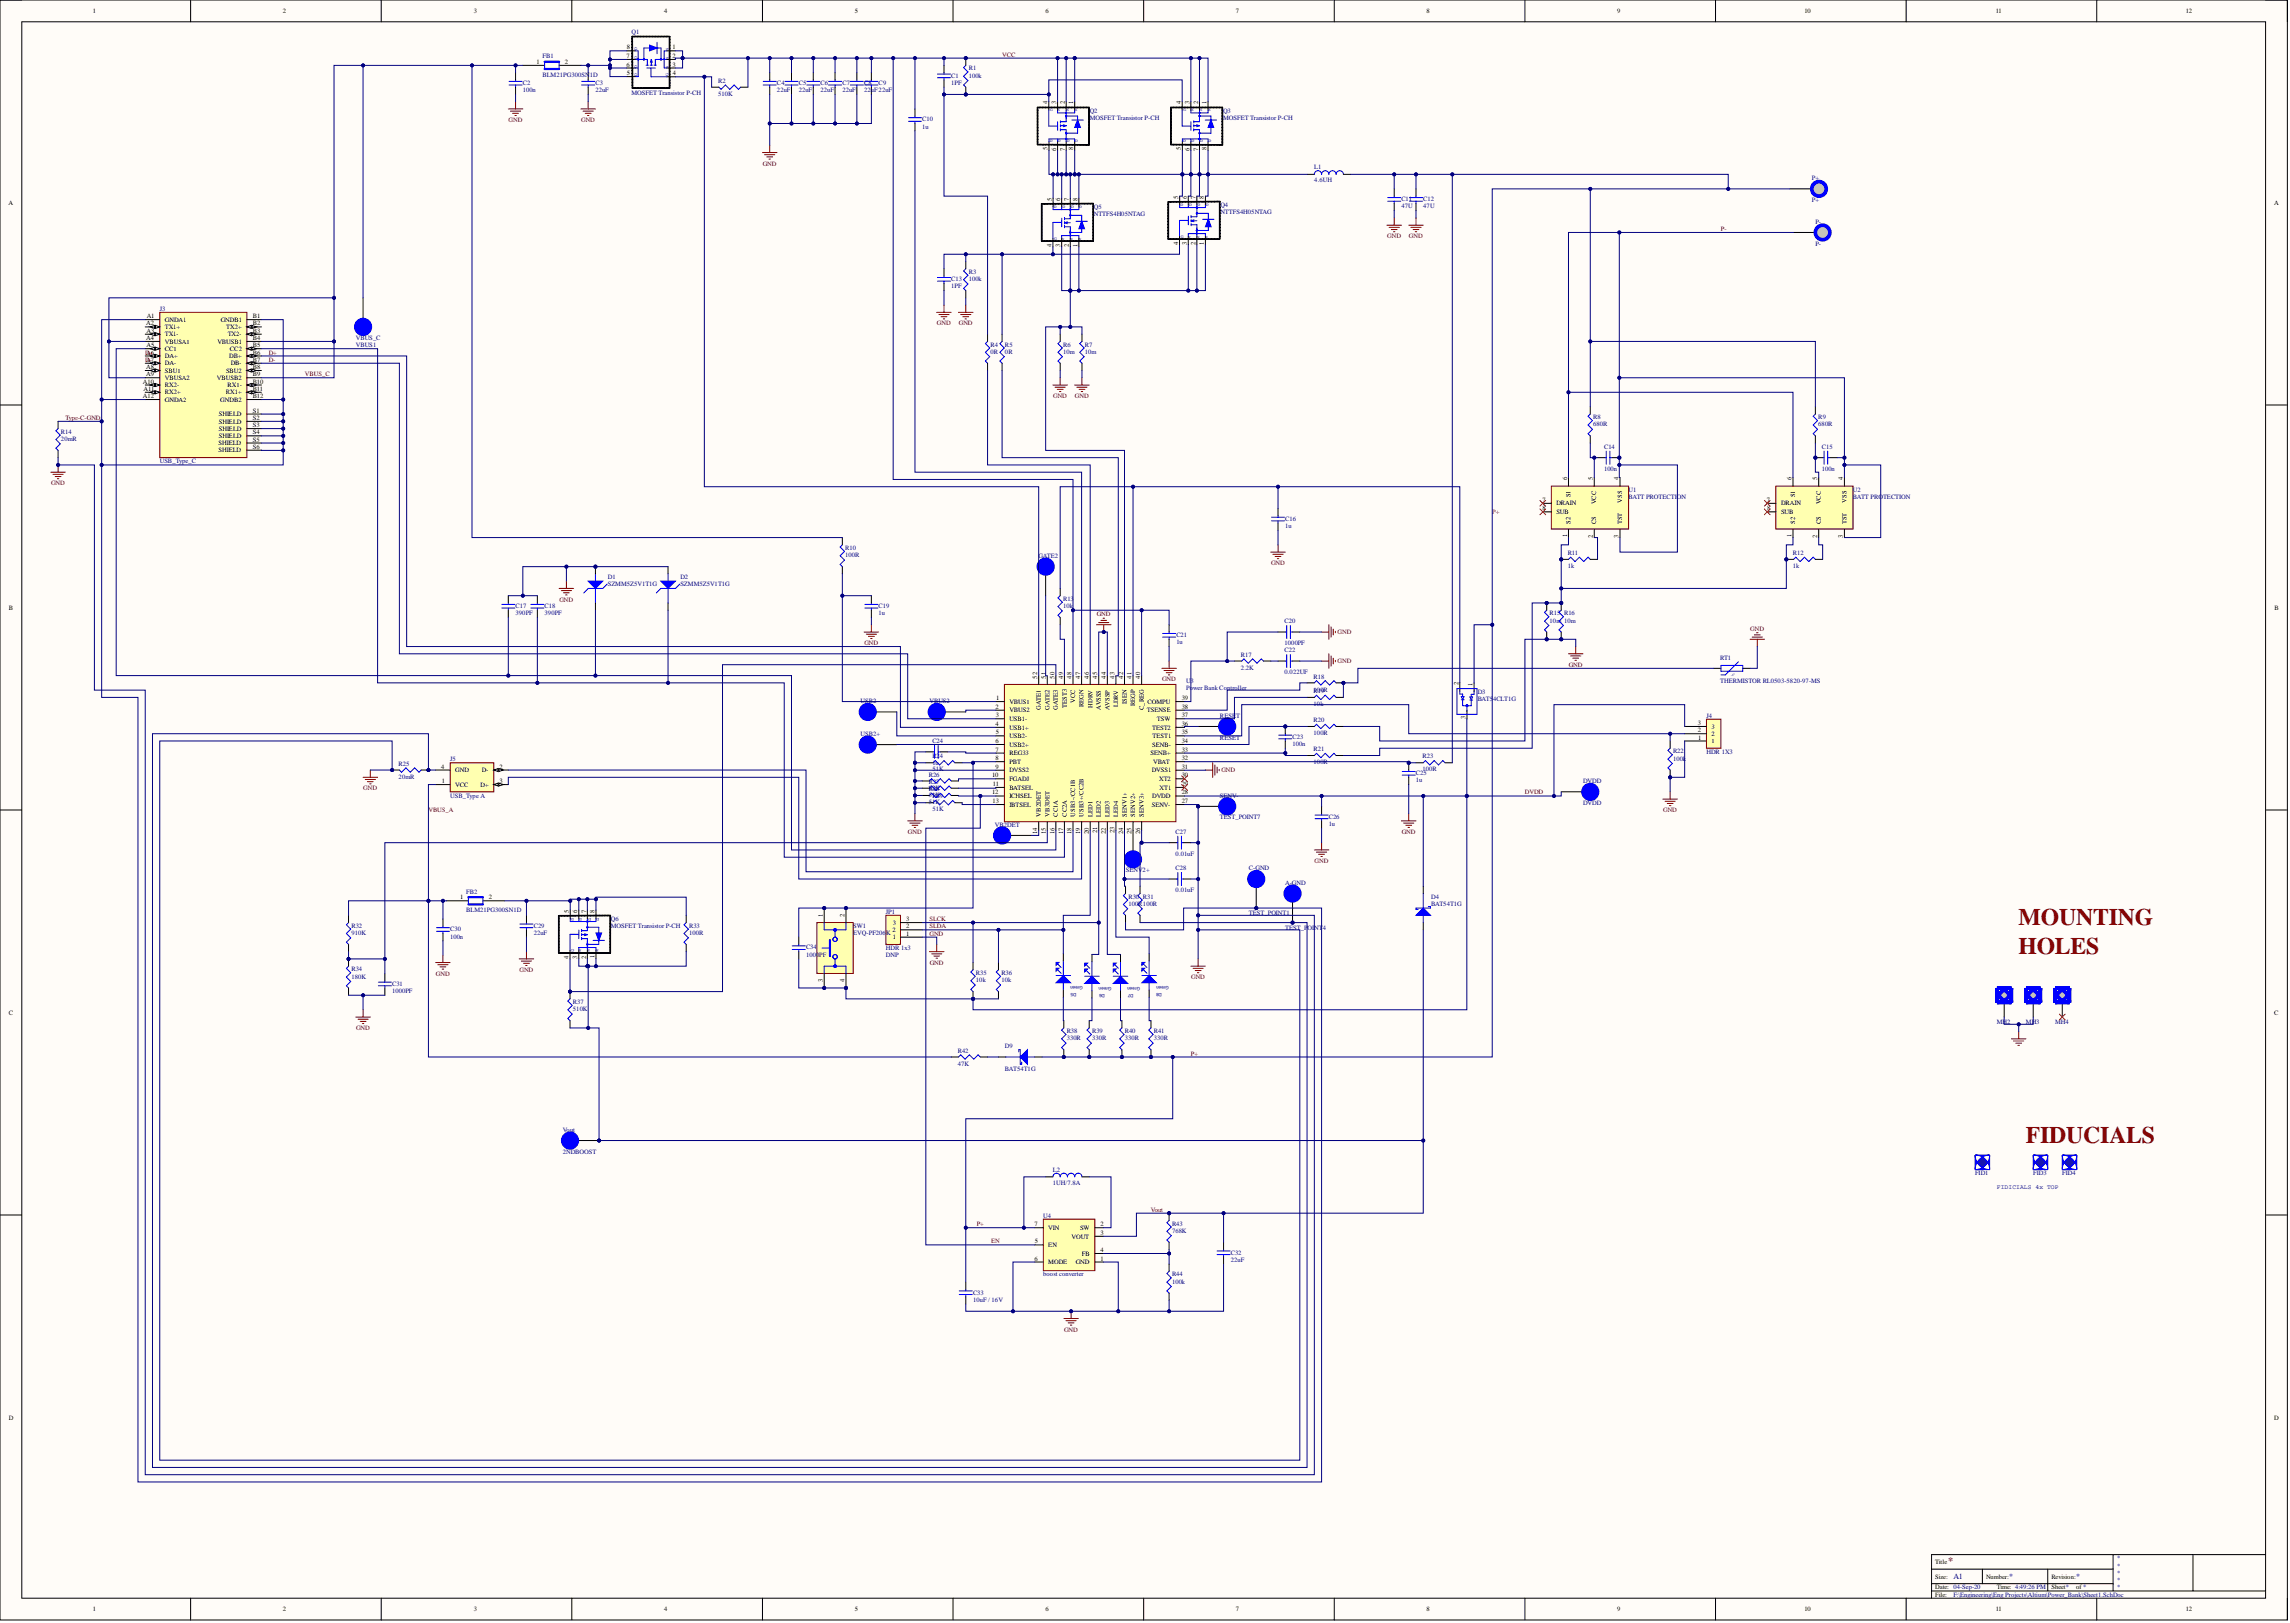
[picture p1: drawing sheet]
<svg xmlns="http://www.w3.org/2000/svg" width="800mm" height="567mm" viewBox="0 0 800 567" stroke-linecap="round" stroke-linejoin="round" font-family="sans-serif">
<defs><g id="words">
<g font-size="8.3" fill="#800000">
<text x="704.9" y="322.8">MOUNTING</text>
<text x="704.9" y="333">HOLES</text>
<text x="707.4" y="398.9">FIDUCIALS</text>
</g>
<text font-size="3.5" fill="#800000" x="680.4" y="546">*</text>
<g font-size="2.8" fill="#000080">
<text x="682.2" y="551.2">A1</text>
<text x="701.7" y="551.2">*</text>
<text x="725" y="551.2">*</text>
</g>
<g font-size="2.3">
<text x="32.5" y="4.6">1</text>
<text x="98.8" y="4.6">2</text>
<text x="165.4" y="4.6">3</text>
<text x="232" y="4.6">4</text>
<text x="298.6" y="4.6">5</text>
<text x="365.1" y="4.6">6</text>
<text x="431.6" y="4.6">7</text>
<text x="498.2" y="4.6">8</text>
<text x="564.8" y="4.6">9</text>
<text x="630.2" y="4.6">10</text>
<text x="697" y="4.6">11</text>
<text x="763.3" y="4.6">12</text>
<text x="218.9" y="17.2">8</text>
<text x="234.9" y="17.2">1</text>
<text x="187.3" y="22.3">1</text>
<text x="197.3" y="22.3">2</text>
<text x="218.8" y="23.2">6</text>
<text x="218.8" y="20.3">7</text>
<text x="234.9" y="20.3">2</text>
<text x="234.9" y="23.2">3</text>
<text x="218.9" y="26.2">5</text>
<text x="235" y="26.3">4</text>
<text x="365.8" y="36.3" transform="rotate(-90 365.8 36.3)">4</text>
<text x="368.8" y="36.4" transform="rotate(-90 368.8 36.4)">3</text>
<text x="371.9" y="36.4" transform="rotate(-90 371.9 36.4)">2</text>
<text x="374.8" y="36.4" transform="rotate(-90 374.8 36.4)">1</text>
<text x="412.3" y="36.3" transform="rotate(-90 412.3 36.3)">4</text>
<text x="415.4" y="36.4" transform="rotate(-90 415.4 36.4)">3</text>
<text x="418.4" y="36.4" transform="rotate(-90 418.4 36.4)">2</text>
<text x="421.4" y="36.4" transform="rotate(-90 421.4 36.4)">1</text>
<text x="365.9" y="52.5" transform="rotate(-90 365.9 52.5)">5</text>
<text x="368.8" y="52.6" transform="rotate(-90 368.8 52.6)">6</text>
<text x="371.9" y="52.6" transform="rotate(-90 371.9 52.6)">7</text>
<text x="374.8" y="52.5" transform="rotate(-90 374.8 52.5)">8</text>
<text x="412.4" y="52.5" transform="rotate(-90 412.4 52.5)">5</text>
<text x="415.4" y="52.6" transform="rotate(-90 415.4 52.6)">6</text>
<text x="418.4" y="52.6" transform="rotate(-90 418.4 52.6)">7</text>
<text x="421.4" y="52.5" transform="rotate(-90 421.4 52.5)">8</text>
<text x="3" y="71.4">A</text>
<text x="367.3" y="70.2" transform="rotate(-90 367.3 70.2)">5</text>
<text x="370.3" y="70.2" transform="rotate(-90 370.3 70.2)">6</text>
<text x="373.3" y="70.2" transform="rotate(-90 373.3 70.2)">7</text>
<text x="376.3" y="70.2" transform="rotate(-90 376.3 70.2)">8</text>
<text x="411.5" y="69.4" transform="rotate(-90 411.5 69.4)">5</text>
<text x="414.5" y="69.4" transform="rotate(-90 414.5 69.4)">6</text>
<text x="417.5" y="69.4" transform="rotate(-90 417.5 69.4)">7</text>
<text x="420.5" y="69.4" transform="rotate(-90 420.5 69.4)">8</text>
<text x="794.2" y="71.4">A</text>
<text x="367.2" y="86.3" transform="rotate(-90 367.2 86.3)">4</text>
<text x="370.3" y="86.1" transform="rotate(-90 370.3 86.1)">3</text>
<text x="373.3" y="86.2" transform="rotate(-90 373.3 86.2)">2</text>
<text x="376.3" y="86.1" transform="rotate(-90 376.3 86.1)">1</text>
<text x="411.4" y="85.6" transform="rotate(-90 411.4 85.6)">4</text>
<text x="414.5" y="85.5" transform="rotate(-90 414.5 85.5)">3</text>
<text x="417.5" y="85.5" transform="rotate(-90 417.5 85.5)">2</text>
<text x="420.5" y="85.4" transform="rotate(-90 420.5 85.4)">1</text>
<text x="51.1" y="113.6">A2</text>
<text x="51.2" y="111.1">A1</text>
<text x="57.6" y="112.3">GNDA1</text>
<text x="77.1" y="112.3">GNDB1</text>
<text x="88.3" y="111.1">B1</text>
<text x="88.3" y="113.6">B2</text>
<text x="51.1" y="118.7">A4</text>
<text x="51.1" y="116.1">A3</text>
<text x="57.6" y="114.9">TX1+</text>
<text x="57.6" y="117.4">TX1-</text>
<text x="57.6" y="119.9">VBUSA1</text>
<text x="75.9" y="119.9">VBUSB1</text>
<text x="79" y="114.9">TX2+</text>
<text x="79.5" y="117.4">TX2-</text>
<text x="88.3" y="116.1">B3</text>
<text x="88.3" y="118.7">B4</text>
<text x="51.1" y="123.8">A6</text>
<text x="51.1" y="121.2">A5</text>
<text x="57.6" y="122.5">CC1</text>
<text x="57.6" y="125">DA+</text>
<text x="80.1" y="125">DB+</text>
<text x="80.3" y="122.5">CC2</text>
<text x="88.3" y="121.2">B5</text>
<text x="88.3" y="123.8">B6</text>
<text x="51.1" y="126.3">A7</text>
<text x="51.1" y="128.8">A8</text>
<text x="51.1" y="131.4">A9</text>
<text x="57.6" y="127.6">DA-</text>
<text x="57.6" y="130.1">SBU1</text>
<text x="79" y="130.1">SBU2</text>
<text x="80.6" y="127.6">DB-</text>
<text x="88.3" y="126.3">B7</text>
<text x="88.3" y="128.8">B8</text>
<text x="88.3" y="131.4">B9</text>
<text x="49.9" y="133.9">A10</text>
<text x="50.1" y="136.4">A11</text>
<text x="57.6" y="132.6">VBUSA2</text>
<text x="57.6" y="135.2">RX2-</text>
<text x="57.6" y="137.7">RX2+</text>
<text x="75.7" y="132.6">VBUSB2</text>
<text x="78.9" y="137.7">RX1+</text>
<text x="79.5" y="135.2">RX1-</text>
<text x="88.3" y="133.9">B10</text>
<text x="88.3" y="136.4">B11</text>
<text x="49.9" y="139">A12</text>
<text x="57.6" y="140.2">GNDA2</text>
<text x="76.9" y="140.2">GNDB2</text>
<text x="88.3" y="139">B12</text>
<text x="76.4" y="145.3">SHIELD</text>
<text x="76.4" y="147.8">SHIELD</text>
<text x="88.3" y="144">S1</text>
<text x="88.3" y="146.6">S2</text>
<text x="88.3" y="149.1">S3</text>
<text x="76.3" y="155.5">SHIELD</text>
<text x="76.4" y="150.4">SHIELD</text>
<text x="76.4" y="152.9">SHIELD</text>
<text x="88.3" y="151.6">S4</text>
<text x="88.3" y="154.2">S5</text>
<text x="76.3" y="157.9">SHIELD</text>
<text x="88.3" y="156.6">S6</text>
<text x="547.3" y="167.6" transform="rotate(-90 547.3 167.6)">6</text>
<text x="556.2" y="167.6" transform="rotate(-90 556.2 167.6)">5</text>
<text x="565.3" y="167.6" transform="rotate(-90 565.3 167.6)">4</text>
<text x="625.7" y="167.6" transform="rotate(-90 625.7 167.6)">6</text>
<text x="634.7" y="167.6" transform="rotate(-90 634.7 167.6)">5</text>
<text x="643.6" y="167.6" transform="rotate(-90 643.6 167.6)">4</text>
<text x="548.5" y="173.6" transform="rotate(-90 548.5 173.6)">S1</text>
<text x="627" y="173.6" transform="rotate(-90 627 173.6)">S1</text>
<text x="538.7" y="175.1">7</text>
<text x="538.7" y="178.2">8</text>
<text x="543.5" y="176.4">DRAIN</text>
<text x="543.5" y="179.5">SUB</text>
<text x="557.5" y="176.1" transform="rotate(-90 557.5 176.1)">VCC</text>
<text x="566.5" y="175.6" transform="rotate(-90 566.5 175.6)">VSS</text>
<text x="617.1" y="175.1">7</text>
<text x="617.2" y="178.2">8</text>
<text x="622" y="176.4">DRAIN</text>
<text x="622" y="179.5">SUB</text>
<text x="635.9" y="176.1" transform="rotate(-90 635.9 176.1)">VCC</text>
<text x="644.9" y="175.6" transform="rotate(-90 644.9 175.6)">VSS</text>
<text x="548.5" y="182.9" transform="rotate(-90 548.5 182.9)">S2</text>
<text x="557.5" y="182.9" transform="rotate(-90 557.5 182.9)">CS</text>
<text x="566.5" y="182.9" transform="rotate(-90 566.5 182.9)">TST</text>
<text x="627" y="182.9" transform="rotate(-90 627 182.9)">S2</text>
<text x="635.9" y="182.9" transform="rotate(-90 635.9 182.9)">CS</text>
<text x="644.9" y="182.9" transform="rotate(-90 644.9 182.9)">TST</text>
<text x="547.3" y="187.6" transform="rotate(-90 547.3 187.6)">1</text>
<text x="556.2" y="187.7" transform="rotate(-90 556.2 187.7)">2</text>
<text x="565.3" y="187.7" transform="rotate(-90 565.3 187.7)">3</text>
<text x="625.7" y="187.6" transform="rotate(-90 625.7 187.6)">1</text>
<text x="634.7" y="187.7" transform="rotate(-90 634.7 187.7)">2</text>
<text x="643.6" y="187.7" transform="rotate(-90 643.6 187.7)">3</text>
<text x="3.1" y="212.8">B</text>
<text x="794.3" y="212.8">B</text>
<text x="362.2" y="236.9" transform="rotate(-90 362.2 236.9)">52</text>
<text x="365.3" y="236.9" transform="rotate(-90 365.3 236.9)">51</text>
<text x="368.2" y="236.9" transform="rotate(-90 368.2 236.9)">50</text>
<text x="371.3" y="236.9" transform="rotate(-90 371.3 236.9)">49</text>
<text x="374.2" y="236.9" transform="rotate(-90 374.2 236.9)">48</text>
<text x="377.2" y="236.9" transform="rotate(-90 377.2 236.9)">47</text>
<text x="380.2" y="236.9" transform="rotate(-90 380.2 236.9)">46</text>
<text x="383.2" y="236.9" transform="rotate(-90 383.2 236.9)">45</text>
<text x="386.2" y="236.9" transform="rotate(-90 386.2 236.9)">44</text>
<text x="389.2" y="236.9" transform="rotate(-90 389.2 236.9)">43</text>
<text x="392.2" y="236.9" transform="rotate(-90 392.2 236.9)">42</text>
<text x="395.2" y="236.9" transform="rotate(-90 395.2 236.9)">41</text>
<text x="398.2" y="236.9" transform="rotate(-90 398.2 236.9)">40</text>
<text x="509.3" y="239.2" transform="rotate(-90 509.3 239.2)">2</text>
<text x="514.3" y="239.3" transform="rotate(-90 514.3 239.3)">1</text>
<text x="347.8" y="244.4">1</text>
<text x="352.5" y="245.6">VBUS1</text>
<text x="375.5" y="245.3" transform="rotate(-90 375.5 245.3)">VCC</text>
<text x="393.5" y="245.7" transform="rotate(-90 393.5 245.7)">ISEN</text>
<text x="400.8" y="245.6">COMPU</text>
<text x="412.7" y="244.4">39</text>
<text x="347.7" y="247.4">2</text>
<text x="347.8" y="250.4">3</text>
<text x="352.5" y="248.7">VBUS2</text>
<text x="352.5" y="251.6">USB1-</text>
<text x="363.5" y="247.7" transform="rotate(-90 363.5 247.7)">GATE1</text>
<text x="366.5" y="247.8" transform="rotate(-90 366.5 247.8)">GATE2</text>
<text x="369.5" y="247.8" transform="rotate(-90 369.5 247.8)">GATE3</text>
<text x="372.5" y="247.1" transform="rotate(-90 372.5 247.1)">TEST3</text>
<text x="378.5" y="246.9" transform="rotate(-90 378.5 246.9)">REGN</text>
<text x="381.5" y="247.2" transform="rotate(-90 381.5 247.2)">HDRV</text>
<text x="384.5" y="247.7" transform="rotate(-90 384.5 247.7)">AVSSS</text>
<text x="387.5" y="247.8" transform="rotate(-90 387.5 247.8)">AVSSP</text>
<text x="390.5" y="246.9" transform="rotate(-90 390.5 246.9)">LDRV</text>
<text x="396.5" y="246.5" transform="rotate(-90 396.5 246.5)">REGP</text>
<text x="399.5" y="247.9" transform="rotate(-90 399.5 247.9)">C_REG</text>
<text x="400.5" y="248.7">TSENSE</text>
<text x="404.1" y="251.6">TSW</text>
<text x="412.7" y="250.4">37</text>
<text x="412.7" y="247.4">38</text>
<text x="511.8" y="251" transform="rotate(-90 511.8 251)">3</text>
<text x="347.7" y="253.4">4</text>
<text x="347.8" y="256.4">5</text>
<text x="352.5" y="254.7">USB1+</text>
<text x="352.5" y="257.7">USB2-</text>
<text x="402.4" y="254.7">TEST2</text>
<text x="402.5" y="257.7">TEST1</text>
<text x="412.7" y="256.4">35</text>
<text x="412.7" y="253.4">36</text>
<text x="592.9" y="255.6">2</text>
<text x="593" y="253.1">3</text>
<text x="597.7" y="256.9">2</text>
<text x="597.7" y="254.4">3</text>
<text x="347.7" y="259.4">6</text>
<text x="347.7" y="262.4">7</text>
<text x="352.5" y="260.7">USB2+</text>
<text x="352.5" y="263.7">REG33</text>
<text x="401.8" y="263.7">SENB+</text>
<text x="402.4" y="260.7">SENB-</text>
<text x="412.7" y="262.4">33</text>
<text x="412.7" y="259.4">34</text>
<text x="593.1" y="258.2">1</text>
<text x="597.7" y="259.4">1</text>
<text x="154.1" y="268.3">4</text>
<text x="159" y="269.6">GND</text>
<text x="168.3" y="269.6">D-</text>
<text x="174.5" y="268.3">2</text>
<text x="347.7" y="265.3">8</text>
<text x="347.7" y="268.4">9</text>
<text x="352.5" y="266.6">PBT</text>
<text x="352.5" y="269.7">DVSS2</text>
<text x="402.2" y="269.7">DVSS1</text>
<text x="402.7" y="266.6">VBAT</text>
<text x="412.7" y="268.4">31</text>
<text x="412.7" y="265.3">32</text>
<text x="154.4" y="273.4">1</text>
<text x="159" y="274.6">VCC</text>
<text x="167.8" y="274.6">D+</text>
<text x="174.5" y="273.4">3</text>
<text x="346.5" y="271.3">10</text>
<text x="346.8" y="274.4">11</text>
<text x="352.5" y="272.6">FGADJ</text>
<text x="352.5" y="275.7">BATSEL</text>
<text x="404.8" y="272.6">XT2</text>
<text x="405" y="275.7">XT1</text>
<text x="412.7" y="274.4">29</text>
<text x="412.7" y="271.3">30</text>
<text x="346.5" y="277.3">12</text>
<text x="346.7" y="280.4">13</text>
<text x="352.5" y="278.6">ICHSEL</text>
<text x="352.5" y="281.7">IBTSEL</text>
<text x="402.2" y="281.7">SENV-</text>
<text x="402.4" y="278.6">DVDD</text>
<text x="412.7" y="280.4">27</text>
<text x="412.7" y="277.3">28</text>
<text x="363.5" y="285" transform="rotate(-90 363.5 285)">VB2DET</text>
<text x="366.5" y="285" transform="rotate(-90 366.5 285)">VB3DET</text>
<text x="369.5" y="285" transform="rotate(-90 369.5 285)">CC1A</text>
<text x="372.5" y="285" transform="rotate(-90 372.5 285)">CC2A</text>
<text x="375.5" y="285" transform="rotate(-90 375.5 285)">USB3-/CC1B</text>
<text x="378.5" y="285" transform="rotate(-90 378.5 285)">USB3+/CC2B</text>
<text x="381.5" y="285" transform="rotate(-90 381.5 285)">LED1</text>
<text x="384.5" y="285" transform="rotate(-90 384.5 285)">LED2</text>
<text x="387.5" y="285" transform="rotate(-90 387.5 285)">LED3</text>
<text x="390.5" y="285" transform="rotate(-90 390.5 285)">LED4</text>
<text x="393.5" y="285" transform="rotate(-90 393.5 285)">SENV1+</text>
<text x="396.5" y="285" transform="rotate(-90 396.5 285)">SENV2+</text>
<text x="399.5" y="285" transform="rotate(-90 399.5 285)">SENV3+</text>
<text x="362.2" y="291" transform="rotate(-90 362.2 291)">14</text>
<text x="365.3" y="291" transform="rotate(-90 365.3 291)">15</text>
<text x="368.2" y="291" transform="rotate(-90 368.2 291)">16</text>
<text x="371.3" y="291" transform="rotate(-90 371.3 291)">17</text>
<text x="374.2" y="291" transform="rotate(-90 374.2 291)">18</text>
<text x="377.2" y="291" transform="rotate(-90 377.2 291)">19</text>
<text x="380.2" y="291" transform="rotate(-90 380.2 291)">20</text>
<text x="383.2" y="290.9" transform="rotate(-90 383.2 290.9)">21</text>
<text x="386.2" y="291" transform="rotate(-90 386.2 291)">22</text>
<text x="389.2" y="291" transform="rotate(-90 389.2 291)">23</text>
<text x="392.2" y="291" transform="rotate(-90 392.2 291)">24</text>
<text x="395.2" y="291" transform="rotate(-90 395.2 291)">25</text>
<text x="398.2" y="291" transform="rotate(-90 398.2 291)">26</text>
<text x="160.7" y="313.9">1</text>
<text x="170.7" y="313.9">2</text>
<text x="198.7" y="318.7" transform="rotate(-90 198.7 318.7)">5</text>
<text x="201.6" y="318.7" transform="rotate(-90 201.6 318.7)">6</text>
<text x="204.7" y="318.7" transform="rotate(-90 204.7 318.7)">7</text>
<text x="207.6" y="318.7" transform="rotate(-90 207.6 318.7)">8</text>
<text x="287.3" y="320" transform="rotate(-90 287.3 320)">1</text>
<text x="294.9" y="320" transform="rotate(-90 294.9 320)">2</text>
<text x="311.8" y="322.8">3</text>
<text x="316.5" y="321.6">3</text>
<text x="311.7" y="325.4">2</text>
<text x="311.8" y="327.9">1</text>
<text x="316.5" y="326.6">1</text>
<text x="316.5" y="324.1">2</text>
<text x="198.6" y="334.8" transform="rotate(-90 198.6 334.8)">4</text>
<text x="201.6" y="334.7" transform="rotate(-90 201.6 334.7)">3</text>
<text x="204.7" y="334.7" transform="rotate(-90 204.7 334.7)">2</text>
<text x="207.6" y="334.6" transform="rotate(-90 207.6 334.6)">1</text>
<text x="287.3" y="342.8" transform="rotate(-90 287.3 342.8)">3</text>
<text x="294.9" y="342.9" transform="rotate(-90 294.9 342.9)">4</text>
<text x="3" y="354.2">C</text>
<text x="794.3" y="354.2">C</text>
<text x="361.3" y="428.1">7</text>
<text x="366.1" y="429.3">VIN</text>
<text x="377.2" y="429.3">SW</text>
<text x="384.4" y="428.1">2</text>
<text x="384.4" y="431.1">3</text>
<text x="361.4" y="434.1">5</text>
<text x="366.1" y="435.3">EN</text>
<text x="374.2" y="432.4">VOUT</text>
<text x="384.4" y="437">4</text>
<text x="361.3" y="440.1">6</text>
<text x="366.1" y="441.3">MODE</text>
<text x="375.7" y="441.3">GND</text>
<text x="377.9" y="438.3">FB</text>
<text x="384.4" y="440.1">1</text>
<text x="3" y="495.6">D</text>
<text x="794.3" y="495.6">D</text>
<text x="675.8" y="546">Title</text>
<text x="675.8" y="551.1">Size:</text>
<text x="693.6" y="551.1">Number:</text>
<text x="716.4" y="551.1">Revision:</text>
<text x="675.8" y="554.9">Date: 04-Sep-20</text>
<text x="675.8" y="557.4">File:</text>
<text x="697.4" y="554.9">Time: 4:49:26 PM</text>
<text x="716.4" y="554.9">Sheet*</text>
<text x="725" y="554.9">of *</text>
<text x="32.5" y="562.5">1</text>
<text x="98.8" y="562.5">2</text>
<text x="165.4" y="562.5">3</text>
<text x="232" y="562.5">4</text>
<text x="298.6" y="562.5">5</text>
<text x="365.1" y="562.5">6</text>
<text x="431.6" y="562.5">7</text>
<text x="498.2" y="562.5">8</text>
<text x="564.8" y="562.5">9</text>
<text x="630.2" y="562.5">10</text>
<text x="697" y="562.5">11</text>
<text x="763.3" y="562.5">12</text>
</g>
<g font-size="2.3" fill="#000080">
<text x="220.5" y="12">Q1</text>
<text x="189.4" y="20.3">FB1</text>
<text x="182.6" y="29.7">C2</text>
<text x="189.4" y="26.9">BLM21PG300SN</text>
<text x="205.9" y="26.9">1D</text>
<text x="207.9" y="29.7">C3</text>
<text x="250.8" y="28.9">R2</text>
<text x="271.3" y="29.7">C4</text>
<text x="279" y="29.7">C5</text>
<text x="286.6" y="29.7">C6</text>
<text x="294.2" y="29.7">C7</text>
<text x="301.8" y="29.7">C8</text>
<text x="306.9" y="29.7">C9</text>
<text x="332.2" y="27.1">C1</text>
<text x="332.2" y="29.7">1PF</text>
<text x="338.3" y="24.6">R1</text>
<text x="338.3" y="27.1">100k</text>
<text x="182.6" y="32.2">100n</text>
<text x="207.9" y="32.2">22uF</text>
<text x="220.5" y="33.1">MOSFET Transistor P-CH</text>
<text x="250.8" y="33.5">510K</text>
<text x="271.3" y="32.2">22uF</text>
<text x="279" y="32.2">22uF</text>
<text x="286.6" y="32.2">22uF</text>
<text x="294.2" y="32.2">22uF</text>
<text x="301.8" y="32.2">22uF22uF</text>
<text x="380.6" y="39.3">Q2</text>
<text x="380.6" y="41.8">MOSFET Transistor P-CH</text>
<text x="427.1" y="39.3">Q3</text>
<text x="427.1" y="41.8">MOSFET Transistor P-CH</text>
<text x="322.1" y="42.3">C10</text>
<text x="322.1" y="44.9">1u</text>
<text x="459" y="59.1">L1</text>
<text x="459" y="63.7">4.6UH</text>
<text x="632.7" y="62.9">P+</text>
<text x="489.4" y="70.2">C11</text>
<text x="497" y="70.2">C12</text>
<text x="632.7" y="70.5">P+</text>
<text x="382" y="72.9">Q5</text>
<text x="382" y="75.4">NTTFS4H05NTAG</text>
<text x="426.2" y="72.2">Q4</text>
<text x="426.2" y="74.7">NTTFS4H05NTAG</text>
<text x="489.4" y="72.8">47U</text>
<text x="497" y="72.8">47U</text>
<text x="634" y="78.1">P-</text>
<text x="634" y="85.7">P-</text>
<text x="338.3" y="95.6">R3</text>
<text x="332.2" y="98.1">C13</text>
<text x="332.2" y="100.7">1PF</text>
<text x="338.3" y="98.1">100k</text>
<text x="55.8" y="108.5">J3</text>
<text x="124.3" y="118.7">VBUS_C</text>
<text x="124.3" y="121.2">VBUS1</text>
<text x="345.9" y="121">R4</text>
<text x="345.9" y="123.5">0R</text>
<text x="351" y="121">R5</text>
<text x="351" y="123.5">0R</text>
<text x="371.3" y="121">R6</text>
<text x="371.3" y="123.5">10m</text>
<text x="378.9" y="121">R7</text>
<text x="378.9" y="123.5">10m</text>
<text x="556.4" y="146.3">R8</text>
<text x="556.4" y="148.9">680R</text>
<text x="635" y="146.3">R9</text>
<text x="635" y="148.9">680R</text>
<text x="21.3" y="151.4">R14</text>
<text x="21.3" y="153.9">20mR</text>
<text x="55.8" y="161.8">USB_Type_C</text>
<text x="560.2" y="156.7">C14</text>
<text x="636.3" y="156.7">C15</text>
<text x="560.2" y="164.3">100n</text>
<text x="636.3" y="164.3">100n</text>
<text x="568.7" y="171.8">U1</text>
<text x="647.1" y="171.8">U2</text>
<text x="568.7" y="174.3">BATT PROTECTION</text>
<text x="647.1" y="174.3">BATT PROTECTION</text>
<text x="448.9" y="181.8">C16</text>
<text x="448.9" y="184.4">1u</text>
<text x="295.2" y="192">R10</text>
<text x="295.2" y="194.5">100R</text>
<text x="362.6" y="194.8">GATE2</text>
<text x="547.5" y="193.7">R11</text>
<text x="626.1" y="193.7">R12</text>
<text x="212.3" y="202.1">D1</text>
<text x="237.6" y="202.1">D2</text>
<text x="547.5" y="198.3">1k</text>
<text x="626.1" y="198.3">1k</text>
<text x="212.3" y="204.6">SZMM5Z5V1T1G</text>
<text x="237.6" y="204.6">SZMM5Z5V1T1G</text>
<text x="371.3" y="209.7">R13</text>
<text x="180.1" y="212.3">C17</text>
<text x="180.1" y="214.8">390PF</text>
<text x="190.2" y="212.3">C18</text>
<text x="190.2" y="214.8">390PF</text>
<text x="306.9" y="212.3">C19</text>
<text x="306.9" y="214.8">1u</text>
<text x="371.3" y="212.3">10k</text>
<text x="541.2" y="214.8">R15 R16</text>
<text x="448.6" y="217.6">C20</text>
<text x="541.2" y="217.3">10m 10m</text>
<text x="410.8" y="222.4">C21</text>
<text x="410.8" y="224.9">1u</text>
<text x="448.6" y="225.2">1000PF</text>
<text x="448.6" y="227.7">C22</text>
<text x="433.4" y="229.2">R17</text>
<text x="433.4" y="233.8">2.2K</text>
<text x="600.8" y="230.3">RT1</text>
<text x="414.2" y="238.5">U3</text>
<text x="448.6" y="235.3">0.022UF</text>
<text x="458.8" y="236.9">R18</text>
<text x="600.8" y="238.4">THERMISTOR RL0503-5820-97-MS</text>
<text x="300.5" y="245.5">USB2-</text>
<text x="324.6" y="245.5">VBUS2</text>
<text x="414.2" y="241">Power Bank Controller</text>
<text x="458.8" y="241.9">R19</text>
<text x="458.8" y="241.4">100R</text>
<text x="516.1" y="242.2">D3</text>
<text x="516.1" y="244.7">BAT5</text>
<text x="521.5" y="244.7">4CLT1G</text>
<text x="426" y="250.5">RESE</text>
<text x="431.7" y="250.5">T</text>
<text x="458.8" y="246.5">10k</text>
<text x="596" y="250.5">J4</text>
<text x="300.5" y="256.9">USB2+</text>
<text x="451.4" y="257.9">C23</text>
<text x="458.8" y="252.1">R20</text>
<text x="458.8" y="256.6">100R</text>
<text x="325.6" y="259.4">C24</text>
<text x="426" y="258.2">RESET</text>
<text x="451.4" y="260.4">100n</text>
<text x="458.8" y="262.2">R21</text>
<text x="584.3" y="263">R22</text>
<text x="596" y="263.2">HDR 1X3</text>
<text x="139.2" y="267.3">R25</text>
<text x="157.2" y="265.8">J5</text>
<text x="325.6" y="264.8">R2</text>
<text x="325.6" y="269.3">51K</text>
<text x="325.6" y="267">1u</text>
<text x="328.2" y="264.8">4</text>
<text x="458.8" y="266.8">100R</text>
<text x="496.8" y="264.8">R23</text>
<text x="496.8" y="269.3">100R</text>
<text x="584.3" y="265.5">100k</text>
<text x="139.2" y="271.9">20mR</text>
<text x="324.3" y="273.6">R27</text>
<text x="324.3" y="271.1">R26</text>
<text x="324.3" y="275.7">82K</text>
<text x="494.5" y="270.6">C25</text>
<text x="494.5" y="273.1">1u</text>
<text x="552.8" y="273.4">DVDD</text>
<text x="157.2" y="278.4">USB_Type A</text>
<text x="324.3" y="276.2">R28</text>
<text x="324.3" y="280.7">51K</text>
<text x="324.3" y="278.2">51K</text>
<text x="325.6" y="278.7">R29</text>
<text x="426" y="278.4">SENV-</text>
<text x="552.8" y="281">DVDD</text>
<text x="325.6" y="283.3">51K</text>
<text x="426" y="286.1">TEST_POINT7</text>
<text x="464.1" y="285.8">C26</text>
<text x="347.4" y="288.6">VB2DET</text>
<text x="410.6" y="291.1">C27</text>
<text x="464.1" y="288.3">1u</text>
<text x="410.6" y="298.7">0.01uF</text>
<text x="393.2" y="304.6">SENV2+</text>
<text x="410.6" y="303.8">C28</text>
<text x="436.2" y="303.8">C-GND</text>
<text x="162.8" y="311.9">FB2</text>
<text x="410.6" y="311.4">0.01uF</text>
<text x="448.9" y="308.9">A-GND</text>
<text x="394.1" y="313.7">R30 R31</text>
<text x="394.1" y="316.2">100R100R</text>
<text x="499.8" y="313.7">D4</text>
<text x="499.8" y="316.2">BAT54T1G</text>
<text x="122.7" y="323.8">R32</text>
<text x="162.8" y="318.5">BLM21PG300SN1D</text>
<text x="186.4" y="323.8">C29</text>
<text x="213.4" y="321.4">Q6</text>
<text x="213.4" y="323.9">MOSFET Transistor P-CH</text>
<text x="240.7" y="323.8">R33</text>
<text x="298" y="323.8">SW1</text>
<text x="309.4" y="319">JP1</text>
<text x="436.2" y="319.5">TEST_POINT1</text>
<text x="122.7" y="326.4">910K</text>
<text x="157.2" y="325.1">C30</text>
<text x="157.2" y="327.6">100n</text>
<text x="186.4" y="326.4">22uF</text>
<text x="240.7" y="326.4">100R</text>
<text x="298" y="326.4">EVQ-PF206</text>
<text x="309.4" y="326.4">K</text>
<text x="448.9" y="324.6">TEST</text>
<text x="454.3" y="324.6">_POINT</text>
<text x="461.9" y="324.6">4</text>
<text x="281.5" y="331.4">C34</text>
<text x="281.5" y="334">1000PF</text>
<text x="309.4" y="331.7">HDR 1x3</text>
<text x="309.4" y="334.2">DNP</text>
<text x="122.7" y="339.1">R34</text>
<text x="122.7" y="341.6">180K</text>
<text x="340.8" y="340.3">R35</text>
<text x="349.7" y="340.3">R36</text>
<text x="136.9" y="344.1">C31</text>
<text x="136.9" y="346.7">1000PF</text>
<text x="340.8" y="342.9">10k</text>
<text x="349.7" y="342.9">10k</text>
<text x="200.1" y="350.5">R37</text>
<text x="200.1" y="353">510K</text>
<text x="697.4" y="357.6">MH2</text>
<text x="707.5" y="357.6">MH3</text>
<text x="717.7" y="357.6">MH4</text>
<text x="351" y="365.7">D9</text>
<text x="372.5" y="360.6">R38</text>
<text x="372.5" y="363.1">330R</text>
<text x="381.4" y="360.6">R39</text>
<text x="381.4" y="363.1">330R</text>
<text x="392.8" y="360.6">R40</text>
<text x="392.8" y="363.1">330R</text>
<text x="403" y="360.6">R41</text>
<text x="403" y="363.1">330R</text>
<text x="334.5" y="367.5">R42</text>
<text x="334.5" y="372">47K</text>
<text x="351" y="373.8">BAT54T1G</text>
<text x="196.5" y="395.1">Vout</text>
<text x="196.5" y="402.7">2NDBOOST</text>
<text x="367.7" y="409">L2</text>
<text x="367.7" y="413.6">1UH/7.8A</text>
<text x="689.8" y="410.3">FID1</text>
<text x="710.1" y="410.3">FID3</text>
<text x="720.2" y="410.3">FID4</text>
<text x="364.3" y="425.1">U4</text>
<text x="409.3" y="427.8">R43</text>
<text x="409.3" y="430.3">768K</text>
<text x="429.8" y="438">C32</text>
<text x="429.8" y="440.5">22uF</text>
<text x="364.3" y="445.6">boost converter</text>
<text x="409.3" y="445.6">R44</text>
<text x="409.3" y="448.1">100k</text>
<text x="339.8" y="451.9">C33</text>
<text x="339.8" y="454.4">10uF / 16V</text>
<text x="739.2" y="544.7">*</text>
<text x="739.2" y="547.3">*</text>
<text x="739.2" y="549.8">*</text>
<text x="682.2" y="557.4">F:\Engineering\Eng Projects\Altium\Power_Bank\Sheet1.SchDoc</text>
<text x="739.2" y="552.3">*</text>
<text x="739.2" y="554.9">*</text>
</g>
<g font-size="2.3" fill="#800000">
<text x="350" y="19.8">VCC</text>
<text x="177.6" y="42.6">GND</text>
<text x="203" y="42.6">GND</text>
<text x="266.4" y="57.8">GND</text>
<text x="484.5" y="83.2">GND</text>
<text x="492.1" y="83.2">GND</text>
<text x="601" y="80.6">P-</text>
<text x="327.2" y="113.6">GND</text>
<text x="334.8" y="113.6">GND</text>
<text x="50.7" y="123.8">D+</text>
<text x="93.8" y="123.8">D+</text>
<text x="50.7" y="126.3">D-</text>
<text x="93.8" y="126.3">D-</text>
<text x="106.5" y="131.4">VBUS_C</text>
<text x="367.8" y="139">GND</text>
<text x="375.4" y="139">GND</text>
<text x="22.8" y="146.6">Type-C-GND</text>
<text x="17.8" y="169.4">GND</text>
<text x="521.1" y="179.5">P+</text>
<text x="443.9" y="197.3">GND</text>
<text x="195.4" y="210">GND</text>
<text x="383" y="215">GND</text>
<text x="467.1" y="221.4">GND</text>
<text x="611.3" y="220.1">GND</text>
<text x="301.9" y="225.2">GND</text>
<text x="467.1" y="231.5">GND</text>
<text x="547.9" y="232.8">GND</text>
<text x="405.8" y="237.9">GND</text>
<text x="426.5" y="269.6">GND</text>
<text x="126.9" y="275.9">GND</text>
<text x="532.6" y="277.3">DVDD</text>
<text x="149.6" y="283.5">VBUS_A</text>
<text x="580.8" y="283.5">GND</text>
<text x="317.1" y="291.1">GND</text>
<text x="489.5" y="291.1">GND</text>
<text x="459.1" y="301.3">GND</text>
<text x="324.6" y="321.6">SLCK</text>
<text x="324.6" y="324.1">SLDA</text>
<text x="324.6" y="326.6">GND</text>
<text x="152.2" y="340.6">GND</text>
<text x="181.4" y="339.3">GND</text>
<text x="324.7" y="336.8">GND</text>
<text x="416" y="341.8">GND</text>
<text x="124.3" y="359.6">GND</text>
<text x="415.9" y="368.5">P+</text>
<text x="402" y="423">Vout</text>
<text x="341.1" y="428.1">P+</text>
<text x="346.2" y="434.1">EN</text>
<text x="371.6" y="464.8">GND</text>
</g>
<text font-size="2.2" fill="#000080" x="697.4" y="415.2">FIDICIALS 4x TOP</text>
<g font-size="1.6" fill="#000080">
<text x="375.9" y="346.7" transform="rotate(-180 375.9 346.7)">D5</text>
<text x="378.2" y="344.1" transform="rotate(-180 378.2 344.1)">Green</text>
<text x="385.9" y="347" transform="rotate(-180 385.9 347)">D6</text>
<text x="388.2" y="344.5" transform="rotate(-180 388.2 344.5)">Green</text>
<text x="395.9" y="347" transform="rotate(-180 395.9 347)">D7</text>
<text x="398.1" y="344.5" transform="rotate(-180 398.1 344.5)">Green</text>
<text x="405.8" y="346.7" transform="rotate(-180 405.8 346.7)">D8</text>
<text x="408.2" y="344.1" transform="rotate(-180 408.2 344.1)">Green</text>
</g>
<g font-size="1.4" fill="#000080">
<text x="366.7" y="38.8">G</text>
<text x="369.5" y="38.7">S</text>
<text x="372.5" y="38.7">S</text>
<text x="375.5" y="38.7">S</text>
<text x="413.3" y="38.8">G</text>
<text x="416.1" y="38.7">S</text>
<text x="419.1" y="38.7">S</text>
<text x="422.1" y="38.7">S</text>
<text x="366.6" y="49.7">D</text>
<text x="369.5" y="49.7">D</text>
<text x="372.6" y="49.7">D</text>
<text x="375.5" y="49.7">D</text>
<text x="413.2" y="49.7">D</text>
<text x="416.1" y="49.7">D</text>
<text x="419.2" y="49.7">D</text>
<text x="422.1" y="49.7">D</text>
<text x="412.3" y="71.9">D</text>
<text x="415.3" y="71.9">D</text>
<text x="418.3" y="71.9">D</text>
<text x="421.1" y="71.9">D</text>
<text x="368.1" y="72.5">D</text>
<text x="371.1" y="72.5">D</text>
<text x="374.1" y="72.5">D</text>
<text x="376.9" y="72.5">D</text>
<text x="368.1" y="83.7">G</text>
<text x="371.6" y="82.9" transform="rotate(-180 371.6 82.9)">S</text>
<text x="374.6" y="82.9" transform="rotate(-180 374.6 82.9)">S</text>
<text x="377.6" y="82.9" transform="rotate(-180 377.6 82.9)">S</text>
<text x="412.3" y="82.9">G</text>
<text x="415.8" y="82.2" transform="rotate(-180 415.8 82.2)">S</text>
<text x="418.9" y="82.2" transform="rotate(-180 418.9 82.2)">S</text>
<text x="421.8" y="82.2" transform="rotate(-180 421.8 82.2)">S</text>
<text x="604.6" y="236">-t°</text>
<text x="200.4" y="320.5" transform="rotate(-180 200.4 320.5)">D</text>
<text x="203.2" y="320.5" transform="rotate(-180 203.2 320.5)">D</text>
<text x="206.4" y="320.5" transform="rotate(-180 206.4 320.5)">D</text>
<text x="209.2" y="320.5" transform="rotate(-180 209.2 320.5)">D</text>
<text x="200.5" y="331.4" transform="rotate(-180 200.5 331.4)">G</text>
<text x="203" y="331.4" transform="rotate(-180 203 331.4)">S</text>
<text x="206" y="331.4" transform="rotate(-180 206 331.4)">S</text>
<text x="209" y="331.4" transform="rotate(-180 209 331.4)">S</text>
</g>
<g font-size="1.3" fill="#000080">
<text x="222.6" y="17.6" transform="rotate(-90 222.6 17.6)">D</text>
<text x="233.6" y="17.6" transform="rotate(-90 233.6 17.6)">S</text>
<text x="222.6" y="23.6" transform="rotate(-90 222.6 23.6)">D</text>
<text x="222.6" y="20.5" transform="rotate(-90 222.6 20.5)">D</text>
<text x="233.6" y="23.6" transform="rotate(-90 233.6 23.6)">S</text>
<text x="233.6" y="20.5" transform="rotate(-90 233.6 20.5)">S</text>
<text x="222.6" y="26.5" transform="rotate(-90 222.6 26.5)">D</text>
<text x="233.5" y="26.4" transform="rotate(-90 233.5 26.4)">G</text>
</g>
</g></defs>
<path d="M0 0h798.8v565.5h-798.8z" fill-rule="evenodd" fill="#fffcf8"/>
<path d="M0 0h798.8v565.5h-798.8z" fill="none" stroke="#000" stroke-width=".35"/>
<path d="M7.6 7.6h783.6v550.3h-783.6z" fill-rule="evenodd" fill="#fffcf8"/>
<g fill="none" stroke="#000" stroke-width=".35">
<path d="M0 0h7.6M66.6 0v7.6M133.1 0v7.6M199.7 0v7.6M266.3 0v7.6M332.8 0v7.6M399.4 0v7.6M466 0v7.6M532.6 0v7.6M599.1 0v7.6M665.7 0v7.6M732.3 0v7.6"/>
<path d="M791.2 0h7.6v7.6M7.6 7.6h783.6v550.3h-783.6zM0 141.4h7.6M791.2 141.4h7.6M0 282.8h7.6M791.2 282.8h7.6M0 424.1h7.6M791.2 424.1h7.6M66.6 557.9v7.6M133.1 557.9v7.6M199.7 557.9v7.6M266.3 557.9v7.6"/>
<path d="M332.8 557.9v7.6M399.4 557.9v7.6M466 557.9v7.6M532.6 557.9v7.6M599.1 557.9v7.6M665.7 557.9v7.6M674.6 547.8h63.4M674.6 555.4h116.6M674.6 552.8h63.4M692.3 547.8v5M715.1 547.8v7.6M732.3 557.9v7.6"/>
<path d="M738 542.7v12.7M765.9 542.7v12.7M791.2 542.7h-116.6v15.2M798.8 557.9v7.6"/>
</g>
<path d="M350.8 238.9h59.9v48h-59.9z" fill-rule="evenodd" fill="#ffffb0"/>
<path d="M350.8 238.9h59.9v48h-59.9z" fill="none" stroke="#800000" stroke-width=".35"/>
<g fill="none" stroke="#000" stroke-width=".35">
<path d="M362.7 235.9v3M365.7 235.9v3M368.8 235.9v3M371.7 235.9v3M374.7 235.9v3M377.7 235.9v3M380.7 235.9v3M383.7 235.9v3M386.7 235.9v3M389.7 235.9v3M392.7 235.9v3M395.7 235.9v3"/>
<path d="M398.7 235.9v3M347.8 244.9h3M347.8 247.9h3M347.8 250.9h3M347.8 253.9h3M347.8 256.9h3M347.8 259.9h3M410.7 244.9h3M410.7 247.9h3M410.7 250.9h3M410.7 253.9h3M410.7 256.9h3"/>
<path d="M410.7 259.9h3M347.8 262.9h3M347.8 265.9h3M347.8 268.9h3M347.8 271.9h3M347.8 274.9h3M347.8 277.9h3M410.7 262.9h3M410.7 265.9h3M410.7 268.9h3M410.7 271.9h3M410.7 274.9h3"/>
<path d="M410.7 277.9h3M347.8 280.9h3M362.7 286.9v2.9M365.7 286.9v2.9M368.8 286.9v2.9M371.7 286.9v2.9M374.7 286.9v2.9M377.7 286.9v2.9M380.7 286.9v2.9M383.7 286.9v2.9M386.7 286.9v2.9M389.7 286.9v2.9"/>
<path d="M392.7 286.9v2.9M395.7 286.9v2.9M398.7 286.9v2.9M410.7 280.9h3"/>
</g>
<path d="M371.3 340.5l2.6 2.6h-5.1z" fill="#00f"/>
<path d="M371.3 340.5l2.6 2.6h-5.1z" fill="none" stroke="#00f" stroke-width=".35"/>
<path d="M368.8 338h1l-1 1z" fill="#00f"/>
<path d="M368.8 338h1l-1 1z" fill="none" stroke="#00f" stroke-width=".35"/>
<path d="M368.8 336h1l-1 1z" fill="#00f"/>
<path d="M368.8 336h1l-1 1zM369.3 338.5l1.3 1.3M369.3 336.5l1.3 1.2M371.3 335.5v5M368.8 340.5h5.1M371.3 343.1v2.5" fill="none" stroke="#00f" stroke-width=".35"/>
<path d="M371.3 332.9v2.6M371.3 345.6v2.5" fill="none" stroke="#000" stroke-width=".35"/>
<path d="M378.8 343.3l2.5-2.5 2.6 2.5z" fill="#00f"/>
<path d="M378.8 343.3l2.5-2.5 2.6 2.5z" fill="none" stroke="#00f" stroke-width=".35"/>
<path d="M378.8 338.3h1l-1 1z" fill="#00f"/>
<path d="M378.8 338.3h1l-1 1z" fill="none" stroke="#00f" stroke-width=".35"/>
<path d="M378.8 336.2h1l-1 1z" fill="#00f"/>
<path d="M378.8 336.2h1l-1 1zM379.3 338.8l1.3 1.2M379.3 336.7l1.3 1.3M381.3 335.7v5.1M378.8 340.8h5.1M381.3 343.3v2.6" fill="none" stroke="#00f" stroke-width=".35"/>
<path d="M381.3 333.2v2.5M381.3 345.9v2.5" fill="none" stroke="#000" stroke-width=".35"/>
<path d="M388.8 343.3l2.5-2.5 2.6 2.5z" fill="#00f"/>
<path d="M388.8 343.3l2.5-2.5 2.6 2.5z" fill="none" stroke="#00f" stroke-width=".35"/>
<path d="M388.8 338.3h1l-1 1z" fill="#00f"/>
<path d="M388.8 338.3h1l-1 1z" fill="none" stroke="#00f" stroke-width=".35"/>
<path d="M388.8 336.2h1l-1 1z" fill="#00f"/>
<path d="M388.8 336.2h1l-1 1zM389.3 338.8l1.3 1.2M389.3 336.7l1.3 1.3M391.3 335.7v5.1M388.8 340.8h5.1M391.3 343.3v2.6" fill="none" stroke="#00f" stroke-width=".35"/>
<path d="M391.3 333.2v2.5M391.3 345.9v2.5" fill="none" stroke="#000" stroke-width=".35"/>
<path d="M398.8 343.1l2.5-2.6 2.6 2.6z" fill="#00f"/>
<path d="M398.8 343.1l2.5-2.6 2.6 2.6z" fill="none" stroke="#00f" stroke-width=".35"/>
<path d="M398.8 338h1l-1 1z" fill="#00f"/>
<path d="M398.8 338h1l-1 1z" fill="none" stroke="#00f" stroke-width=".35"/>
<path d="M398.8 336h1l-1 1z" fill="#00f"/>
<path d="M398.8 336h1l-1 1zM399.3 338.5l1.3 1.3M399.3 336.5l1.3 1.2M401.3 335.5v5M398.8 340.5h5.1M401.3 343.1v2.5" fill="none" stroke="#00f" stroke-width=".35"/>
<path d="M401.3 332.9v2.6M401.3 345.6v2.5" fill="none" stroke="#000" stroke-width=".35"/>
<circle cx="371.5" cy="369" r=".51" fill="#000080"/>
<circle cx="371.5" cy="369" r=".51" fill="none" stroke="#000080" stroke-width=".35"/>
<path d="M371.5 358.8l-.7 .8 1.5 1.5-1.5 1.5 1.5 1.6-1.5 1.5 .7 .7" fill="none" stroke="#00f" stroke-width=".35"/>
<path d="M371.5 366.4v2.6" fill="none" stroke="#000" stroke-width=".35"/>
<circle cx="371.5" cy="369" r=".51" fill="#000080"/>
<circle cx="371.5" cy="369" r=".51" fill="none" stroke="#000080" stroke-width=".35"/>
<path d="M371.5 356.3v2.5" fill="none" stroke="#000" stroke-width=".35"/>
<circle cx="380.4" cy="369" r=".51" fill="#000080"/>
<circle cx="380.4" cy="369" r=".51" fill="none" stroke="#000080" stroke-width=".35"/>
<path d="M380.4 358.8l-.8 .8 1.6 1.5-1.6 1.5 1.6 1.6-1.6 1.5 .8 .7" fill="none" stroke="#00f" stroke-width=".35"/>
<path d="M380.4 366.4v2.6" fill="none" stroke="#000" stroke-width=".35"/>
<circle cx="380.4" cy="369" r=".51" fill="#000080"/>
<circle cx="380.4" cy="369" r=".51" fill="none" stroke="#000080" stroke-width=".35"/>
<path d="M380.4 356.3v2.5" fill="none" stroke="#000" stroke-width=".35"/>
<circle cx="391.8" cy="369" r=".51" fill="#000080"/>
<circle cx="391.8" cy="369" r=".51" fill="none" stroke="#000080" stroke-width=".35"/>
<path d="M391.8 358.8l-.8 .8 1.6 1.5-1.6 1.5 1.6 1.6-1.6 1.5 .8 .7" fill="none" stroke="#00f" stroke-width=".35"/>
<path d="M391.8 366.4v2.6" fill="none" stroke="#000" stroke-width=".35"/>
<circle cx="391.8" cy="369" r=".51" fill="#000080"/>
<circle cx="391.8" cy="369" r=".51" fill="none" stroke="#000080" stroke-width=".35"/>
<path d="M391.8 356.3v2.5" fill="none" stroke="#000" stroke-width=".35"/>
<circle cx="402" cy="369" r=".51" fill="#000080"/>
<circle cx="402" cy="369" r=".51" fill="none" stroke="#000080" stroke-width=".35"/>
<path d="M402 358.8l-.8 .8 1.5 1.5-1.5 1.5 1.5 1.6-1.5 1.5 .8 .7" fill="none" stroke="#00f" stroke-width=".35"/>
<path d="M402 366.4v2.6" fill="none" stroke="#000" stroke-width=".35"/>
<circle cx="402" cy="369" r=".51" fill="#000080"/>
<circle cx="402" cy="369" r=".51" fill="none" stroke="#000080" stroke-width=".35"/>
<path d="M625.1 65.9h7.6M402 356.3v2.5" fill="none" stroke="#000" stroke-width=".35"/>
<circle cx="635.3" cy="65.9" r="2.54" fill="#c0c0c0"/>
<circle cx="635.3" cy="65.9" r="2.54" fill="none" stroke="#00f" stroke-width="1.3"/>
<path d="M626.4 81.1h7.6" fill="none" stroke="#000" stroke-width=".35"/>
<circle cx="636.5" cy="81.2" r="2.54" fill="#c0c0c0"/>
<circle cx="636.5" cy="81.2" r="2.54" fill="none" stroke="#00f" stroke-width="1.3"/>
<path d="M356.3 369l2.5-2.6v5.1z" fill="#00f"/>
<path d="M334.7 369l.8-.8 1.5 1.5 1.6-1.5 1.5 1.5 1.5-1.5 .8 .8M351.2 369h5.1M355.8 367.2v-.8h.5v5.1h.5v-.7M356.3 369l2.5-2.6v5.1zM358.8 369h2.6" fill="none" stroke="#00f" stroke-width=".35"/>
<path d="M332.2 369h2.5M342.4 369h2.5M348.7 369h2.5M361.4 369h2.5" fill="none" stroke="#000" stroke-width=".35"/>
<path d="M309.4 319.5h5.1v10.2h-5.1z" fill-rule="evenodd" fill="#ffffb0"/>
<path d="M309.4 319.5h5.1v10.2h-5.1zM324.6 332.2h5.1M325.4 333h3.5M326.1 333.7h2.1M326.9 334.5h.5M327.1 329.7v2.5" fill="none" stroke="#800000" stroke-width=".35"/>
<path d="M314.5 327.1h7.6M314.5 324.6h7.6M314.5 322.1h7.6" fill="none" stroke="#000" stroke-width=".35"/>
<circle cx="287.8" cy="317" r=".51" fill="#000080"/>
<circle cx="287.8" cy="317" r=".51" fill="none" stroke="#000080" stroke-width=".35"/>
<circle cx="295.4" cy="317" r=".51" fill="#000080"/>
<circle cx="295.4" cy="317" r=".51" fill="none" stroke="#000080" stroke-width=".35"/>
<circle cx="287.8" cy="344.9" r=".51" fill="#000080"/>
<circle cx="287.8" cy="344.9" r=".51" fill="none" stroke="#000080" stroke-width=".35"/>
<circle cx="295.4" cy="344.9" r=".51" fill="#000080"/>
<circle cx="295.4" cy="344.9" r=".51" fill="none" stroke="#000080" stroke-width=".35"/>
<path d="M285.3 322.1h12.7v17.7h-12.7z" fill-rule="evenodd" fill="#ffffb0"/>
<path d="M285.3 322.1h12.7v17.7h-12.7z" fill="none" stroke="#800000" stroke-width=".35"/>
<path d="M287.8 317v5.1" fill="none" stroke="#000" stroke-width=".35"/>
<circle cx="287.8" cy="317" r=".51" fill="#000080"/>
<circle cx="287.8" cy="317" r=".51" fill="none" stroke="#000080" stroke-width=".35"/>
<path d="M295.4 317v5.1" fill="none" stroke="#000" stroke-width=".35"/>
<circle cx="295.4" cy="317" r=".51" fill="#000080"/>
<circle cx="295.4" cy="317" r=".51" fill="none" stroke="#000080" stroke-width=".35"/>
<g fill="none" stroke="#00f" stroke-width=".35">
<path d="M287.1 330.9h2.8"/>
<circle cx="291.6" cy="327.9" r=".76"/>
<circle cx="291.6" cy="334" r=".78"/>
</g>
<path d="M289.9 328.1v5.6" fill="none" stroke="#00f" stroke-width=".76"/>
<path d="M287.8 339.8v5.1" fill="none" stroke="#000" stroke-width=".35"/>
<circle cx="287.8" cy="344.9" r=".51" fill="#000080"/>
<circle cx="287.8" cy="344.9" r=".51" fill="none" stroke="#000080" stroke-width=".35"/>
<path d="M295.4 339.8v5.1" fill="none" stroke="#000" stroke-width=".35"/>
<circle cx="295.4" cy="344.9" r=".51" fill="#000080"/>
<circle cx="295.4" cy="344.9" r=".51" fill="none" stroke="#000080" stroke-width=".35"/>
<path d="M287.8 322.1v2.5h7.6v-2.5M287.8 339.8v-2.5h7.6v2.5M291.6 324.6v2.5M291.6 334.7v2.6" fill="none" stroke="#0000bf" stroke-width=".35"/>
<g fill="none" stroke="#00f" stroke-width=".76">
<circle cx="291.6" cy="337.3" r=".25"/>
<circle cx="291.6" cy="324.6" r=".25"/>
</g>
<circle cx="339.8" cy="348.7" r=".51" fill="#000080"/>
<circle cx="339.8" cy="348.7" r=".51" fill="none" stroke="#000080" stroke-width=".35"/>
<path d="M339.8 338.5l-.7 .8 1.5 1.5-1.5 1.6 1.5 1.5-1.5 1.5 .7 .8" fill="none" stroke="#00f" stroke-width=".35"/>
<path d="M339.8 346.2v2.5" fill="none" stroke="#000" stroke-width=".35"/>
<circle cx="339.8" cy="348.7" r=".51" fill="#000080"/>
<circle cx="339.8" cy="348.7" r=".51" fill="none" stroke="#000080" stroke-width=".35"/>
<g fill="none" stroke="#000" stroke-width=".35">
<path d="M305.6 259.9h7.6M322.1 277.7h2.5M322.1 275.1h2.5M322.1 272.6h2.5M323.3 266.3h2.6M323.3 262.5h2.6M328.4 262.5h2.5M332.2 277.7h2.5M332.2 275.1h2.5M332.2 272.6h2.5M333.5 266.3h2.5M323.3 280.2h2.6"/>
<path d="M333.5 280.2h2.5M339.8 336v2.5M348.7 336v2.5M348.7 346.2v2.5"/>
</g>
<path d="M324.6 277.7l.8-.8 1.5 1.5 1.5-1.5 1.5 1.5 1.6-1.5 .7 .8M324.6 275.1l.8-.7 1.5 1.5 1.5-1.5 1.5 1.5 1.6-1.5 .7 .7M324.6 272.6l.8-.7 1.5 1.5 1.5-1.5 1.5 1.5 1.6-1.5 .7 .7M325.9 266.3l.7-.8 1.6 1.5 1.5-1.5 1.5 1.5 1.5-1.5 .8 .8M325.9 262.5h.5M326.4 260.2v4.6M327.6 262.5h.8M327.6 260.2v4.6M325.9 280.2l.7-.7 1.6 1.5 1.5-1.5 1.5 1.5 1.5-1.5 .8 .7M348.7 338.5l-.8 .8 1.6 1.5-1.6 1.6 1.6 1.5-1.6 1.5 .8 .8" fill="none" stroke="#00f" stroke-width=".35"/>
<path d="M317 286.6h5.1M317.8 287.3h3.5M318.5 288.1h2M319.3 288.8h.5M319.5 284v2.6" fill="none" stroke="#800000" stroke-width=".35"/>
<circle cx="303" cy="259.9" r="2.54" fill="#00f"/>
<circle cx="303" cy="259.9" r="2.54" fill="none" stroke="#00f" stroke-width="1.3"/>
<path d="M305.6 248.5h7.6" fill="none" stroke="#000" stroke-width=".35"/>
<circle cx="303" cy="248.5" r="2.54" fill="#00f"/>
<circle cx="303" cy="248.5" r="2.54" fill="none" stroke="#00f" stroke-width="1.3"/>
<path d="M364.4 425.6h18v18h-18z" fill-rule="evenodd" fill="#ffffb0"/>
<path d="M364.4 425.6h18v18h-18zM374.1 457.7v2.6M371.5 460.3h5.1M372.3 461h3.5M373 461.8h2.1M373.8 462.6h.5" fill="none" stroke="#800000" stroke-width=".35"/>
<path d="M365.2 410.8h2.5M377.9 410.8h2.5M361.4 428.6h3M361.4 434.6h3M382.4 428.6h2.9M382.4 431.6h2.9M382.4 437.6h2.9M361.4 440.6h3M382.4 440.6h2.9" fill="none" stroke="#000" stroke-width=".35"/>
<path d="M367.7 410.8a1.27 1.27 0 0 1 1.3-1.2 1.27 1.27 0 0 1 1.3 1.2 1.27 1.27 0 0 1 1.2-1.2 1.27 1.27 0 0 1 1.3 1.2 1.27 1.27 0 0 1 1.3-1.2 1.27 1.27 0 0 1 1.2 1.2 1.27 1.27 0 0 1 1.3-1.2 1.27 1.27 0 0 1 1.3 1.2" fill="none" stroke="#00f" stroke-width=".35"/>
<circle cx="374.1" cy="457.7" r=".51" fill="#000080"/>
<circle cx="374.1" cy="457.7" r=".51" fill="none" stroke="#000080" stroke-width=".35"/>
<path d="M335 451.9h4.6M335 450.6h4.6M337.3 450.1v.5M337.3 451.9v.8M408.3 443.8l-.8 .7 1.6 1.6-1.6 1.5 1.6 1.5-1.6 1.5 .8 .8" fill="none" stroke="#00f" stroke-width=".35"/>
<path d="M337.3 447.6v2.5M337.3 452.7v2.5M408.3 441.3v2.5M408.3 451.4v2.5" fill="none" stroke="#000" stroke-width=".35"/>
<circle cx="408.3" cy="423.5" r=".51" fill="#000080"/>
<circle cx="408.3" cy="423.5" r=".51" fill="none" stroke="#000080" stroke-width=".35"/>
<path d="M408.3 426l-.8 .8 1.6 1.5-1.6 1.5 1.6 1.6-1.6 1.5 .8 .7" fill="none" stroke="#00f" stroke-width=".35"/>
<path d="M408.3 423.5v2.5M408.3 433.6v2.6" fill="none" stroke="#000" stroke-width=".35"/>
<circle cx="408.3" cy="423.5" r=".51" fill="#000080"/>
<circle cx="408.3" cy="423.5" r=".51" fill="none" stroke="#000080" stroke-width=".35"/>
<path d="M425 438h4.6M425 436.7h4.6M427.3 436.2v.5M427.3 438v.7" fill="none" stroke="#00f" stroke-width=".35"/>
<path d="M427.3 433.6v2.6M427.3 438.7v2.6" fill="none" stroke="#000" stroke-width=".35"/>
<path d="M494.5 319.5l2.5-2.5 2.6 2.5z" fill="#00f"/>
<path d="M494.5 319.5l2.5-2.5 2.6 2.5zM497 311.9v5.1M497 319.5v2.6M498.8 316.5h.8v.5h-5.1v.5h.8" fill="none" stroke="#00f" stroke-width=".35"/>
<path d="M545.2 276.4h7.6M497 309.4v2.5M497 322.1v2.5" fill="none" stroke="#000" stroke-width=".35"/>
<circle cx="555.4" cy="276.4" r="2.54" fill="#00f"/>
<circle cx="555.4" cy="276.4" r="2.54" fill="none" stroke="#00f" stroke-width="1.3"/>
<circle cx="209.2" cy="398.1" r=".51" fill="#000080"/>
<circle cx="209.2" cy="398.1" r=".51" fill="none" stroke="#000080" stroke-width=".35"/>
<path d="M201.6 398.1h7.6" fill="none" stroke="#000" stroke-width=".35"/>
<circle cx="209.2" cy="398.1" r=".51" fill="#000080"/>
<circle cx="209.2" cy="398.1" r=".51" fill="none" stroke="#000080" stroke-width=".35"/>
<circle cx="199.1" cy="398.1" r="2.54" fill="#00f"/>
<circle cx="199.1" cy="398.1" r="2.54" fill="none" stroke="#00f" stroke-width="1.3"/>
<g fill="none" stroke="#00f" stroke-width=".35">
<path d="M199.1 321.7h6v3.2h-2M202.1 326.2h-3v5.5M202.2 324.7l-.1 3M203.1 324.4v.8M203.1 327.7h2v4M203.1 325.9v.8M203.1 327.2v.8M203.1 326.3h2M204.1 325.9l1 .4M205.1 330.6l.2 .2zM205.1 330.8h-3v.9M205.1 326.3l-1 .3"/>
<path d="M205.2 321.7h2.9M205.3 330.8h2.8v.9"/>
<circle cx="205.1" cy="321.7" r=".2"/>
<circle cx="205.1" cy="323.7" r=".2"/>
<circle cx="205.1" cy="329.7" r=".2"/>
</g>
<path d="M199.1 331.8v2.9M202.1 331.7v3M205.1 331.7v3M208.1 331.7v3" fill="none" stroke="#000" stroke-width=".35"/>
<path d="M208.1 325.7h2l-1 2.7z" fill="#00f"/>
<path d="M199.1 320.7v1M202.1 320.7v1M205.1 320.7v.9M205.4 323.7h3.7v2.3M207.1 328.3h4M208.1 325.7h2l-1 2.7zM208.1 320.7v1M209.1 328.3v1.4h-4M239.6 322.1l-.7 .7 1.5 1.5-1.5 1.6 1.5 1.5-1.5 1.5 .7 .8" fill="none" stroke="#00f" stroke-width=".35"/>
<g fill="#000" stroke="#000" stroke-width=".35">
<path d="M195.1 319.6h.8v.2h-.7zM196.2 319.6h.7v.2h-.7zM197.2 319.6l.7-.1v.3h-.7zM198.2 319.5h.7l.1 .3h-.8zM199.2 319.5h.8v.3h-.8zM200.2 319.5h.8v.3h-.8zM201.2 319.5h.8v.3h-.8zM202.2 319.5h.8v.3h-.7zM203.3 319.5h.7v.3h-.7zM204.3 319.5h.7v.3h-.7zM205.3 319.5h.7l.1 .3h-.8zM206.3 319.5h.8v.2l-.8 .1zM207.3 319.5h.8v.2h-.8zM208.3 319.5h.8v.2h-.8zM209.3 319.5h.8v.2h-.7zM210.4 319.5h.7v.2h-.7zM211.4 319.5h.7v.2h-.7zM212.4 319.5h.7v.2h-.7z"/>
<path d="M213 319.6h.2v.8h-.2zM213 320.6h.2v.8h-.2zM213 321.6h.2v.8h-.2zM213 322.6h.2v.8h-.2zM213 323.6h.2v.8h-.2zM213 324.7h.2v.7h-.2zM213 325.7h.2v.7h-.2zM213 326.7h.2v.8h-.2zM213 327.7h.2v.8h-.2zM213 328.7h.2v.8h-.2zM213 329.7h.2v.8h-.2zM213 330.7h.2v.8h-.2zM213 331.8h.2v.7h-.2z"/>
<path d="M195 331.9h.3v.8h-.3zM195 330.9h.3v.8h-.3zM195 329.9h.3v.7h-.3zM195 328.9h.3v.7h-.3zM195 327.9h.3v.7h-.3zM195 326.8h.3v.8h-.3zM195 325.8h.3v.8h-.3zM195 324.8h.3v.8h-.3zM195 323.8h.3v.8h-.3zM195 322.8h.3v.7h-.3zM195 321.8h.3v.7h-.3zM195 320.8h.3v.7h-.3zM195 319.7h.3v.8h-.3z"/>
<path d="M212.4 332.5h.7v.3h-.7zM211.3 332.5h.8v.3h-.8zM210.3 332.5h.8v.3h-.8zM209.3 332.5h.8v.3h-.8zM208.3 332.5h.8v.3h-.8zM207.3 332.5h.7v.3h-.7zM206.3 332.5h.7v.3h-.7zM205.3 332.5h.7v.3h-.7zM204.2 332.5h.8v.3h-.8zM203.2 332.5h.8v.3h-.8zM202.2 332.5h.8v.3h-.8zM201.2 332.5h.8v.3h-.8zM200.2 332.5h.7v.3h-.7zM199.2 332.5h.7v.3h-.7zM198.2 332.5h.7v.3h-.7zM197.1 332.5h.8v.3h-.8zM196.1 332.5h.8v.3h-.8zM195.2 332.5h.7v.3h-.7z"/>
</g>
<path d="M199.1 317.7v3M202.1 317.7v3M205.1 317.7v3M208.1 317.7v3M239.6 319.5v2.6M239.6 329.7v2.5" fill="none" stroke="#000" stroke-width=".35"/>
<circle cx="199.1" cy="346.2" r=".51" fill="#000080"/>
<circle cx="199.1" cy="346.2" r=".51" fill="none" stroke="#000080" stroke-width=".35"/>
<path d="M199.1 348.7l-.8 .8 1.5 1.5-1.5 1.5 1.5 1.5-1.5 1.5 .8 .8" fill="none" stroke="#00f" stroke-width=".35"/>
<path d="M199.1 346.2v2.5M199.1 356.3v2.5" fill="none" stroke="#000" stroke-width=".35"/>
<circle cx="199.1" cy="346.2" r=".51" fill="#000080"/>
<circle cx="199.1" cy="346.2" r=".51" fill="none" stroke="#000080" stroke-width=".35"/>
<path d="M163.6 313.2v2.5M168.6 313.2v2.5M152.4 323.8h4.6M152.4 325.1h4.6M154.7 323.3v.5M154.7 325.1v.8M181.6 323.8h4.5M181.6 322.6h4.5M183.9 322.1v.5M183.9 323.8v.8" fill="none" stroke="#00f" stroke-width=".35"/>
<path d="M156 314.5h7.6M168.6 314.5h7.6M183.9 319.5v2.6M154.7 320.8v2.5M154.7 325.9v2.5M183.9 324.6v2.5" fill="none" stroke="#000" stroke-width=".35"/>
<path d="M163.6 315.7h5M163.6 313.2h5" fill="none" stroke="#00f" stroke-width=".76"/>
<path d="M152.2 336h5M152.9 336.8h3.6M153.7 337.5h2M154.4 338.3h.5M154.7 333.5v2.5M181.3 334.7h5.1M182.1 335.5h3.5M182.8 336.3h2.1M183.6 337h.5M183.9 332.2v2.5" fill="none" stroke="#800000" stroke-width=".35"/>
<path d="M157.2 266.3h15.2v10.1h-15.2z" fill-rule="evenodd" fill="#ffffb0"/>
<path d="M157.2 266.3h15.2v10.1h-15.2z" fill="none" stroke="#800000" stroke-width=".35"/>
<path d="M172.4 273.9h5.1" fill="none" stroke="#000" stroke-width=".35"/>
<path d="M172.4 273.9l1.6-.5v1z" fill="#f8fcff"/>
<path d="M172.4 273.9l1.6-.5v1z" fill="none" stroke="#000" stroke-width=".35"/>
<path d="M174.2 273.4l1.5 .5-1.5 .5z" fill="#f8fcff"/>
<path d="M172.4 268.8h5.1M174.2 273.4l1.5 .5-1.5 .5z" fill="none" stroke="#000" stroke-width=".35"/>
<path d="M172.4 268.8l1.6-.5v1z" fill="#f8fcff"/>
<path d="M172.4 268.8l1.6-.5v1z" fill="none" stroke="#000" stroke-width=".35"/>
<path d="M174.2 268.3l1.5 .5-1.5 .5z" fill="#f8fcff"/>
<path d="M152.2 273.9h5M152.2 268.8h5M174.2 268.3l1.5 .5-1.5 .5z" fill="none" stroke="#000" stroke-width=".35"/>
<path d="M126.8 271.3h5.1M127.6 272.1h3.5M128.3 272.9h2M129.1 273.6h.5M129.3 268.8v2.5" fill="none" stroke="#800000" stroke-width=".35"/>
<circle cx="149.6" cy="268.8" r=".51" fill="#000080"/>
<circle cx="149.6" cy="268.8" r=".51" fill="none" stroke="#000080" stroke-width=".35"/>
<circle cx="136.9" cy="268.8" r=".51" fill="#000080"/>
<circle cx="136.9" cy="268.8" r=".51" fill="none" stroke="#000080" stroke-width=".35"/>
<path d="M139.5 268.8l.7 .8 1.6-1.6 1.5 1.6 1.5-1.6 1.5 1.6 .8-.8" fill="none" stroke="#00f" stroke-width=".35"/>
<path d="M147.1 268.8h2.5" fill="none" stroke="#000" stroke-width=".35"/>
<circle cx="149.6" cy="268.8" r=".51" fill="#000080"/>
<circle cx="149.6" cy="268.8" r=".51" fill="none" stroke="#000080" stroke-width=".35"/>
<path d="M136.9 268.8h2.6" fill="none" stroke="#000" stroke-width=".35"/>
<circle cx="136.9" cy="268.8" r=".51" fill="#000080"/>
<circle cx="136.9" cy="268.8" r=".51" fill="none" stroke="#000080" stroke-width=".35"/>
<path d="M121.7 322.1l-.7 .7 1.5 1.5-1.5 1.6 1.5 1.5-1.5 1.5 .7 .8" fill="none" stroke="#00f" stroke-width=".35"/>
<path d="M121.7 319.5v2.6M121.7 329.7v2.5" fill="none" stroke="#000" stroke-width=".35"/>
<circle cx="121.7" cy="334.7" r=".51" fill="#000080"/>
<circle cx="121.7" cy="334.7" r=".51" fill="none" stroke="#000080" stroke-width=".35"/>
<path d="M121.7 337.3l-.7 .7 1.5 1.6-1.5 1.5 1.5 1.5-1.5 1.5 .7 .8" fill="none" stroke="#00f" stroke-width=".35"/>
<path d="M121.7 334.7v2.6M121.7 344.9v2.5" fill="none" stroke="#000" stroke-width=".35"/>
<circle cx="121.7" cy="334.7" r=".51" fill="#000080"/>
<circle cx="121.7" cy="334.7" r=".51" fill="none" stroke="#000080" stroke-width=".35"/>
<path d="M132.1 344.1h4.6M132.1 342.9h4.6M134.4 342.4v.5M134.4 344.1v.8" fill="none" stroke="#00f" stroke-width=".35"/>
<path d="M352.5 291.6h7.6M134.4 339.8v2.6M134.4 344.9v2.5" fill="none" stroke="#000" stroke-width=".35"/>
<path d="M124.3 355h5M125 355.8h3.6M125.8 356.6h2M126.5 357.3h.6M126.8 352.5v2.5" fill="none" stroke="#800000" stroke-width=".35"/>
<circle cx="350" cy="291.6" r="2.54" fill="#00f"/>
<circle cx="350" cy="291.6" r="2.54" fill="none" stroke="#00f" stroke-width="1.3"/>
<circle cx="418.4" cy="281.5" r=".51" fill="#000080"/>
<circle cx="418.4" cy="281.5" r=".51" fill="none" stroke="#000080" stroke-width=".35"/>
<path d="M418.4 281.5h7.6" fill="none" stroke="#000" stroke-width=".35"/>
<circle cx="418.4" cy="281.5" r=".51" fill="#000080"/>
<circle cx="418.4" cy="281.5" r=".51" fill="none" stroke="#000080" stroke-width=".35"/>
<circle cx="428.6" cy="281.5" r="2.54" fill="#00f"/>
<circle cx="428.6" cy="281.5" r="2.54" fill="none" stroke="#00f" stroke-width="1.3"/>
<path d="M415.9 337.3h5.1M416.7 338h3.5M417.4 338.8h2M418.2 339.6h.5M418.4 334.7v2.6" fill="none" stroke="#800000" stroke-width=".35"/>
<path d="M410.8 294.2h.5M411.3 291.9v4.6M412.6 294.2h.8M412.6 291.9v4.6M410.8 306.8h.5M411.3 304.6v4.5M412.6 304.6v4.5M412.6 306.8h.8" fill="none" stroke="#00f" stroke-width=".35"/>
<path d="M395.7 289.8v7.6M408.3 294.2h2.5M413.4 294.2h2.5M408.3 306.8h2.5M413.4 306.8h2.5" fill="none" stroke="#000" stroke-width=".35"/>
<circle cx="395.7" cy="300" r="2.54" fill="#00f"/>
<circle cx="395.7" cy="300" r="2.54" fill="none" stroke="#00f" stroke-width="1.3"/>
<path d="M393.1 311.9l-.8 .8 1.5 1.5-1.5 1.5 1.5 1.5-1.5 1.6 .8 .7M398.1 311.9l-.7 .8 1.5 1.5-1.5 1.5 1.5 1.5-1.5 1.6 .7 .7" fill="none" stroke="#00f" stroke-width=".35"/>
<path d="M126.8 104v7.6M393.1 309.4v2.5M393.1 319.5v2.6M398.1 309.4v2.5M398.1 319.5v2.6" fill="none" stroke="#000" stroke-width=".35"/>
<circle cx="126.8" cy="114.1" r="2.54" fill="#00f"/>
<circle cx="126.8" cy="114.1" r="2.54" fill="none" stroke="#00f" stroke-width="1.3"/>
<path d="M175.2 212.3h4.6M175.2 211h4.6M177.5 210.5v.5M177.5 212.3v.7M185.4 212.3h4.5M185.4 211h4.5M187.7 210.5v.5M187.7 212.3v.7" fill="none" stroke="#00f" stroke-width=".35"/>
<path d="M177.5 207.9v2.6M177.5 213v2.6M187.7 207.9v2.6M187.7 213v2.6" fill="none" stroke="#000" stroke-width=".35"/>
<circle cx="207.9" cy="197.8" r=".51" fill="#000080"/>
<circle cx="207.9" cy="197.8" r=".51" fill="none" stroke="#000080" stroke-width=".35"/>
<path d="M205.4 202.9h5.1l-2.6 2.5z" fill="#00f"/>
<path d="M205.4 202.9h5.1l-2.6 2.5zM205.4 205.4h5.1M207.9 200.3v2.6M207.9 205.4v5.1" fill="none" stroke="#00f" stroke-width=".35"/>
<path d="M207.9 197.8v2.5" fill="none" stroke="#000" stroke-width=".35"/>
<circle cx="207.9" cy="197.8" r=".51" fill="#000080"/>
<circle cx="207.9" cy="197.8" r=".51" fill="none" stroke="#000080" stroke-width=".35"/>
<path d="M207.9 210.5v2.5" fill="none" stroke="#000" stroke-width=".35"/>
<path d="M205.4 205.5l-1.5 1.5M212 203.9l-1.5 1.5" fill="none" stroke="#00f" stroke-width=".35"/>
<path d="M230.8 202.9h5l-2.5 2.5z" fill="#00f"/>
<path d="M230.7 205.5l-1.5 1.5M230.8 202.9h5l-2.5 2.5zM230.8 205.4h5M233.3 200.3v2.6M233.3 205.4v5.1M237.4 203.9l-1.5 1.5" fill="none" stroke="#00f" stroke-width=".35"/>
<path d="M233.3 197.8v2.5M233.3 210.5v2.5" fill="none" stroke="#000" stroke-width=".35"/>
<path d="M195.3 205.4h5M196 206.2h3.6M196.8 206.9h2M197.6 207.7h.5M197.8 202.9v2.5" fill="none" stroke="#800000" stroke-width=".35"/>
<circle cx="438.7" cy="317" r=".51" fill="#000080"/>
<circle cx="438.7" cy="317" r=".51" fill="none" stroke="#000080" stroke-width=".35"/>
<path d="M438.7 309.4v7.6" fill="none" stroke="#000" stroke-width=".35"/>
<circle cx="438.7" cy="317" r=".51" fill="#000080"/>
<circle cx="438.7" cy="317" r=".51" fill="none" stroke="#000080" stroke-width=".35"/>
<circle cx="438.7" cy="306.9" r="2.54" fill="#00f"/>
<circle cx="438.7" cy="306.9" r="2.54" fill="none" stroke="#00f" stroke-width="1.3"/>
<circle cx="451.4" cy="322.1" r=".51" fill="#000080"/>
<circle cx="451.4" cy="322.1" r=".51" fill="none" stroke="#000080" stroke-width=".35"/>
<path d="M451.4 314.5v7.6" fill="none" stroke="#000" stroke-width=".35"/>
<circle cx="451.4" cy="322.1" r=".51" fill="#000080"/>
<circle cx="451.4" cy="322.1" r=".51" fill="none" stroke="#000080" stroke-width=".35"/>
<circle cx="451.4" cy="311.9" r="2.54" fill="#00f"/>
<circle cx="451.4" cy="311.9" r="2.54" fill="none" stroke="#00f" stroke-width="1.3"/>
<path d="M459.3 285.8h4.5M459.3 284.5h4.5M461.5 284v.5M461.5 285.8v.8" fill="none" stroke="#00f" stroke-width=".35"/>
<path d="M329.7 248.5h7.6M461.5 281.5v2.5M461.5 286.6v2.5" fill="none" stroke="#000" stroke-width=".35"/>
<path d="M459 296.7h5.1M459.8 297.5h3.5M460.5 298.2h2.1M461.3 299h.5M461.5 294.2v2.5" fill="none" stroke="#800000" stroke-width=".35"/>
<circle cx="327.1" cy="248.5" r="2.54" fill="#00f"/>
<circle cx="327.1" cy="248.5" r="2.54" fill="none" stroke="#00f" stroke-width="1.3"/>
<g fill="none" stroke="#00f" stroke-width=".35">
<path d="M294.2 190.2l-.8 .8 1.5 1.5-1.5 1.5 1.5 1.5-1.5 1.5 .8 .8M302 212.3h4.6M302 211h4.6M304.3 210.5v.5M304.3 212.3v.7M508.8 240.4h7v9h-7zM509.8 241.2v1.1h1v.9M510.3 243.2h1l-.5 1zM510.3 244.3h1M510.8 246.4h1M510.8 244.4v1.9M512.3 246.4v1.9"/>
<path d="M513.3 243.3h1l-.5 1zM513.3 244.4h1M513.8 244.5v1.9h-1M514.8 241.3v1.1h-1v.9"/>
</g>
<path d="M294.2 187.7v2.5M294.2 197.8v2.5M304.3 207.9v2.6M304.3 213v2.6M509.8 238.3v3M514.8 238.4v3M512.3 248v3" fill="none" stroke="#000" stroke-width=".35"/>
<path d="M304.3 218.1v2.5M301.8 220.6h5.1M302.5 221.4h3.6M303.3 222.1h2M304.1 222.9h.5M421 268.8h2.5M423.5 266.3v5M424.3 267v3.6M425 267.8v2M425.8 268.6v.5" fill="none" stroke="#800000" stroke-width=".35"/>
<path d="M412.7 273.9l2 2M412.7 270.9l2 2M414.7 273.9l-2 2M414.7 270.9l-2 2" fill="none" stroke="#f00" stroke-width=".35"/>
<path d="M512.2 246.3l.2 .1z" fill="none" stroke="#00f" stroke-width=".76"/>
<path d="M596 251.1h5v10.1h-5z" fill-rule="evenodd" fill="#ffffb0"/>
<path d="M596 251.1h5v10.1h-5zM580.7 279h5.1M581.5 279.7h3.5M583.3 276.4v2.6M582.3 280.5h2M583 281.2h.5" fill="none" stroke="#800000" stroke-width=".35"/>
<path d="M588.3 258.7h7.7M588.3 256.1h7.7M588.3 253.6h7.7" fill="none" stroke="#000" stroke-width=".35"/>
<circle cx="583.3" cy="271.3" r=".51" fill="#000080"/>
<circle cx="583.3" cy="271.3" r=".51" fill="none" stroke="#000080" stroke-width=".35"/>
<path d="M583.3 261.2l-.8 .8 1.5 1.5-1.5 1.5 1.5 1.5-1.5 1.5 .8 .8" fill="none" stroke="#00f" stroke-width=".35"/>
<path d="M583.3 268.8v2.5" fill="none" stroke="#000" stroke-width=".35"/>
<circle cx="583.3" cy="271.3" r=".51" fill="#000080"/>
<circle cx="583.3" cy="271.3" r=".51" fill="none" stroke="#000080" stroke-width=".35"/>
<path d="M583.3 258.7v2.5" fill="none" stroke="#000" stroke-width=".35"/>
<circle cx="492" cy="266.3" r=".51" fill="#000080"/>
<circle cx="492" cy="266.3" r=".51" fill="none" stroke="#000080" stroke-width=".35"/>
<path d="M489.7 270.6h4.6M489.7 269.3h4.6M492 268.8v.5M492 270.6v.7" fill="none" stroke="#00f" stroke-width=".35"/>
<path d="M492 266.3v2.5" fill="none" stroke="#000" stroke-width=".35"/>
<circle cx="492" cy="266.3" r=".51" fill="#000080"/>
<circle cx="492" cy="266.3" r=".51" fill="none" stroke="#000080" stroke-width=".35"/>
<path d="M492 271.3v2.6M494.5 266.3h2.5M504.7 266.3h2.5" fill="none" stroke="#000" stroke-width=".35"/>
<path d="M489.4 286.6h5.1M490.2 287.3h3.6M491 288.1h2M491.7 288.8h.5M492 284v2.6" fill="none" stroke="#800000" stroke-width=".35"/>
<path d="M497 266.3l.8-.8 1.5 1.5 1.6-1.5 1.5 1.5 1.5-1.5 .8 .8" fill="none" stroke="#00f" stroke-width=".35"/>
<circle cx="448.9" cy="253.6" r=".51" fill="#000080"/>
<circle cx="448.9" cy="253.6" r=".51" fill="none" stroke="#000080" stroke-width=".35"/>
<path d="M446.6 257.9h4.5M446.6 256.6h4.5M448.9 256.1v.5M448.9 257.9v.8" fill="none" stroke="#00f" stroke-width=".35"/>
<path d="M448.9 253.6v2.5" fill="none" stroke="#000" stroke-width=".35"/>
<circle cx="448.9" cy="253.6" r=".51" fill="#000080"/>
<circle cx="448.9" cy="253.6" r=".51" fill="none" stroke="#000080" stroke-width=".35"/>
<path d="M418.4 253.6h7.6M448.9 258.7v2.5M456.5 253.6h2.5M466.6 253.6h2.6M456.5 263.7h2.5M466.6 263.7h2.6" fill="none" stroke="#000" stroke-width=".35"/>
<path d="M459 253.6l.8-.8 1.5 1.6 1.5-1.6 1.5 1.6 1.6-1.6 .7 .8M459 263.7l.8-.7 1.5 1.5 1.5-1.5 1.5 1.5 1.6-1.5 .7 .7" fill="none" stroke="#00f" stroke-width=".35"/>
<circle cx="428.6" cy="253.6" r="2.54" fill="#00f"/>
<circle cx="428.6" cy="253.6" r="2.54" fill="none" stroke="#00f" stroke-width="1.3"/>
<path d="M459 243.4l.8-.7 1.5 1.5 1.5-1.5 1.5 1.5 1.6-1.5 .7 .7" fill="none" stroke="#00f" stroke-width=".35"/>
<path d="M456.5 243.4h2.5M466.6 243.4h2.6" fill="none" stroke="#000" stroke-width=".35"/>
<circle cx="469.2" cy="238.4" r=".51" fill="#000080"/>
<circle cx="469.2" cy="238.4" r=".51" fill="none" stroke="#000080" stroke-width=".35"/>
<path d="M459 238.4l.8-.8 1.5 1.5 1.5-1.5 1.5 1.5 1.6-1.5 .7 .8" fill="none" stroke="#00f" stroke-width=".35"/>
<path d="M456.5 238.4h2.5M466.6 238.4h2.6" fill="none" stroke="#000" stroke-width=".35"/>
<circle cx="469.2" cy="238.4" r=".51" fill="#000080"/>
<circle cx="469.2" cy="238.4" r=".51" fill="none" stroke="#000080" stroke-width=".35"/>
<path d="M431.1 230.8h2.6M441.3 230.8h2.5M446.3 230.8h2.6M446.3 220.6h2.6M451.4 230.8h2.5M451.4 220.6h2.5M598.5 233.3h2.5M608.6 233.3h2.6" fill="none" stroke="#000" stroke-width=".35"/>
<path d="M449.4 218.3v4.6M450.6 218.3v4.6M433.7 230.8l.7-.8 1.5 1.5 1.6-1.5 1.5 1.5 1.5-1.5 .8 .8M448.9 220.6h.5M448.9 230.8h.5M449.4 228.5v4.6M450.6 220.6h.8M450.6 228.5v4.6M450.6 230.8h.8M601 232.3h7.6v2h-7.6zM607.1 231l-4.6 4.6h-1.5" fill="none" stroke="#00f" stroke-width=".35"/>
<g fill="none" stroke="#800000" stroke-width=".35">
<path d="M464.1 218.1v5.1M464.8 218.9v3.5M465.6 219.6v2M461.5 220.6h2.6M461.5 230.8h2.6M464.1 228.2v5.1M464.8 229v3.5M465.6 229.8v2M466.4 220.4v.5M466.4 230.5v.5M611.2 223.2h5M611.9 222.4h3.6"/>
<path d="M612.7 221.6h2M613.5 220.9h.5M613.7 223.2v2.5"/>
</g>
<circle cx="540.2" cy="223.2" r=".51" fill="#000080"/>
<circle cx="540.2" cy="223.2" r=".51" fill="none" stroke="#000080" stroke-width=".35"/>
<circle cx="540.2" cy="210.5" r=".51" fill="#000080"/>
<circle cx="540.2" cy="210.5" r=".51" fill="none" stroke="#000080" stroke-width=".35"/>
<path d="M540.2 213l-.8 .8 1.5 1.5-1.5 1.5 1.5 1.5-1.5 1.6 .8 .7" fill="none" stroke="#00f" stroke-width=".35"/>
<path d="M540.2 220.6v2.6" fill="none" stroke="#000" stroke-width=".35"/>
<circle cx="540.2" cy="223.2" r=".51" fill="#000080"/>
<circle cx="540.2" cy="223.2" r=".51" fill="none" stroke="#000080" stroke-width=".35"/>
<path d="M540.2 210.5v2.5" fill="none" stroke="#000" stroke-width=".35"/>
<circle cx="540.2" cy="210.5" r=".51" fill="#000080"/>
<circle cx="540.2" cy="210.5" r=".51" fill="none" stroke="#000080" stroke-width=".35"/>
<circle cx="545.2" cy="223.2" r=".51" fill="#000080"/>
<circle cx="545.2" cy="223.2" r=".51" fill="none" stroke="#000080" stroke-width=".35"/>
<circle cx="545.2" cy="210.5" r=".51" fill="#000080"/>
<circle cx="545.2" cy="210.5" r=".51" fill="none" stroke="#000080" stroke-width=".35"/>
<path d="M545.2 213l-.7 .8 1.5 1.5-1.5 1.5 1.5 1.5-1.5 1.6 .7 .7" fill="none" stroke="#00f" stroke-width=".35"/>
<path d="M545.2 220.6v2.6" fill="none" stroke="#000" stroke-width=".35"/>
<circle cx="545.2" cy="223.2" r=".51" fill="#000080"/>
<circle cx="545.2" cy="223.2" r=".51" fill="none" stroke="#000080" stroke-width=".35"/>
<path d="M545.2 210.5v2.5" fill="none" stroke="#000" stroke-width=".35"/>
<circle cx="545.2" cy="210.5" r=".51" fill="#000080"/>
<circle cx="545.2" cy="210.5" r=".51" fill="none" stroke="#000080" stroke-width=".35"/>
<path d="M547.8 228.2h5M548.5 229h3.6M549.3 229.8h2M550.1 230.5h.5M550.3 225.7v2.5" fill="none" stroke="#800000" stroke-width=".35"/>
<path d="M541.8 169.7h27v15h-27z" fill-rule="evenodd" fill="#ffffb0"/>
<path d="M541.8 169.7h27v15h-27z" fill="none" stroke="#800000" stroke-width=".35"/>
<path d="M538.8 175.7h3M538.8 178.7h3M547.8 166.7v3M556.8 166.7v3M565.8 166.7v3M547.8 184.7v3M556.8 184.7v3M565.8 184.7v3" fill="none" stroke="#000" stroke-width=".35"/>
<path d="M620.2 169.7h26.9v15h-26.9z" fill-rule="evenodd" fill="#ffffb0"/>
<path d="M620.2 169.7h26.9v15h-26.9z" fill="none" stroke="#800000" stroke-width=".35"/>
<path d="M617.2 175.7h3M617.2 178.7h3M626.2 166.7v3M635.2 166.7v3M644.1 166.7v3M626.2 184.7v3M635.2 184.7v3M644.1 184.7v3" fill="none" stroke="#000" stroke-width=".35"/>
<path d="M537.8 174.7l2 2M537.8 177.7l2 2M539.8 174.7l-2 2M539.8 177.7l-2 2M616.2 174.7l2 2M616.2 177.7l2 2M618.2 174.7l-2 2M618.2 177.7l-2 2" fill="none" stroke="#f00" stroke-width=".35"/>
<circle cx="545.2" cy="195.3" r=".51" fill="#000080"/>
<circle cx="545.2" cy="195.3" r=".51" fill="none" stroke="#000080" stroke-width=".35"/>
<path d="M547.8 195.3l.7-.8 1.6 1.5 1.5-1.5 1.5 1.5 1.5-1.5 .8 .8" fill="none" stroke="#00f" stroke-width=".35"/>
<path d="M545.2 195.3h2.6" fill="none" stroke="#000" stroke-width=".35"/>
<circle cx="545.2" cy="195.3" r=".51" fill="#000080"/>
<circle cx="545.2" cy="195.3" r=".51" fill="none" stroke="#000080" stroke-width=".35"/>
<path d="M555.4 195.3h2.5" fill="none" stroke="#000" stroke-width=".35"/>
<circle cx="623.9" cy="195.3" r=".51" fill="#000080"/>
<circle cx="623.9" cy="195.3" r=".51" fill="none" stroke="#000080" stroke-width=".35"/>
<path d="M626.4 195.3l.7-.8 1.6 1.5 1.5-1.5 1.5 1.5 1.5-1.5 .8 .8" fill="none" stroke="#00f" stroke-width=".35"/>
<path d="M623.8 195.3h2.6" fill="none" stroke="#000" stroke-width=".35"/>
<circle cx="623.9" cy="195.3" r=".51" fill="#000080"/>
<circle cx="623.9" cy="195.3" r=".51" fill="none" stroke="#000080" stroke-width=".35"/>
<path d="M634 195.3h2.5" fill="none" stroke="#000" stroke-width=".35"/>
<circle cx="565.5" cy="159.8" r=".51" fill="#000080"/>
<circle cx="565.5" cy="159.8" r=".51" fill="none" stroke="#000080" stroke-width=".35"/>
<path d="M560.4 159.8h.6M561 157.5v4.5M562.2 159.8h.8M562.2 157.5v4.5" fill="none" stroke="#00f" stroke-width=".35"/>
<path d="M557.9 159.8h2.5M563 159.8h2.5" fill="none" stroke="#000" stroke-width=".35"/>
<circle cx="565.5" cy="159.8" r=".51" fill="#000080"/>
<circle cx="565.5" cy="159.8" r=".51" fill="none" stroke="#000080" stroke-width=".35"/>
<circle cx="634" cy="159.8" r=".51" fill="#000080"/>
<circle cx="634" cy="159.8" r=".51" fill="none" stroke="#000080" stroke-width=".35"/>
<path d="M636.5 159.8h.5M637 157.5v4.5M638.3 159.8h.8M638.3 157.5v4.5" fill="none" stroke="#00f" stroke-width=".35"/>
<path d="M634 159.8h2.5" fill="none" stroke="#000" stroke-width=".35"/>
<circle cx="634" cy="159.8" r=".51" fill="#000080"/>
<circle cx="634" cy="159.8" r=".51" fill="none" stroke="#000080" stroke-width=".35"/>
<path d="M555.4 142v2.5M555.4 152.2v2.5M634 142v2.5M634 152.2v2.5M639.1 159.8h2.5M446.3 177.5v2.6M446.3 182.6v2.5M365.2 200.3v7.6M370.3 205.4v2.5M370.3 215.6v2.5" fill="none" stroke="#000" stroke-width=".35"/>
<path d="M555.4 144.5l-.8 .8 1.5 1.5-1.5 1.6 1.5 1.5-1.5 1.5 .8 .8M634 144.5l-.8 .8 1.6 1.5-1.6 1.6 1.6 1.5-1.6 1.5 .8 .8M444 181.8h4.6M444 180.6h4.6M446.3 180.1v.5M446.3 181.8v.8M370.3 207.9l-.8 .8 1.5 1.5-1.5 1.5 1.5 1.6-1.5 1.5 .8 .8" fill="none" stroke="#00f" stroke-width=".35"/>
<path d="M443.8 192.7h5.1M444.6 193.5h3.5M445.3 194.3h2M446.1 195h.5M446.3 190.2v2.5" fill="none" stroke="#800000" stroke-width=".35"/>
<circle cx="365.2" cy="197.8" r="2.54" fill="#00f"/>
<circle cx="365.2" cy="197.8" r="2.54" fill="none" stroke="#00f" stroke-width="1.3"/>
<g fill="none" stroke="#00f" stroke-width=".35">
<path d="M412.9 38.4v5.6h3M415.9 38.5v.9h3M418.9 38.5v4h-2M421.9 38.5v.9h-2.9M412.9 48.5h6M415.9 42.5v3M416.9 44.9v.8M416.9 45.3h2v3.2M416.9 42.2v.7M416.9 43.5v.8M416.9 43.9h2M417.9 43.6l1 .3"/>
<path d="M418.8 40.4h.2v.2h-.2zM418.8 48.3h.2v.3h-.2zM418.8 46.4h.2v.2h-.2zM418.9 43.9l-1 .3M419 48.5h2.9M459 60.9a1.27 1.27 0 0 1 1.3-1.3 1.27 1.27 0 0 1 1.2 1.3 1.27 1.27 0 0 1 1.3-1.3 1.27 1.27 0 0 1 1.3 1.3 1.27 1.27 0 0 1 1.2-1.3 1.27 1.27 0 0 1 1.3 1.3 1.27 1.27 0 0 1 1.3-1.3 1.27 1.27 0 0 1 1.3 1.3M484.6 70.2h4.6M484.6 69h4.6M486.9 68.5v.5M486.9 70.2v.8M492.2 70.2h4.6M492.2 69h4.6"/>
<path d="M494.5 68.5v.5M494.5 70.2v.8"/>
<circle cx="418.9" cy="39.4" r=".12"/>
<circle cx="418.9" cy="46.5" r=".2"/>
</g>
<path d="M412.9 35.4v3M415.9 35.5v3M418.9 35.5v3M421.9 35.5v3M456.5 60.9h2.5M469.2 60.9h2.5M486.9 65.9v2.6M486.9 71v2.5M494.5 65.9v2.6M494.5 71v2.5" fill="none" stroke="#000" stroke-width=".35"/>
<path d="M484.4 78.6h5M485.1 79.4h3.6M486.9 76.1v2.5M492 78.6h5M492.7 79.4h3.6M494.5 76.1v2.5M485.9 80.1h2M486.7 80.9h.5M493.5 80.1h2M494.3 80.9h.5" fill="none" stroke="#800000" stroke-width=".35"/>
<path d="M422.9 41.8l1 2.7h-2z" fill="#00f"/>
<g fill="none" stroke="#00f" stroke-width=".35">
<path d="M366.3 38.4v5.6h3M369.3 38.5v.9h3M372.3 38.5v4h-2M375.3 38.5v.9h-2.8M366.3 48.5h6M369.3 42.5l.1 3M370.3 44.9v.8M370.3 45.3h2v3.2M370.3 42.2v.7M370.3 43.5v.8M370.3 43.9h2M371.3 43.6l1 .3"/>
<path d="M372.2 40.4h.3v.2h-.3zM372.2 48.3h.3v.3h-.3zM372.2 46.4h.3v.2h-.3zM372.3 43.9l-1 .3M372.4 48.5h2.9M412.9 48.5v1M415.9 48.5v1M418.9 40.5h4v1.4M418.9 48.6v.9M420.9 41.9h4M421.9 48.5v1M422.9 41.8l1 2.7h-2z"/>
<path d="M422.9 44.2v2.3h-3.7"/>
<circle cx="372.4" cy="39.5" r=".13"/>
<circle cx="372.3" cy="46.5" r=".2"/>
</g>
<g fill="#000" stroke="#000" stroke-width=".35">
<path d="M408.8 37.5h.3v.8h-.3zM408.8 38.5h.3v.8h-.3zM408.8 39.5h.3v.8h-.3zM408.8 40.6h.3v.7h-.3zM408.8 41.6h.3v.7h-.3zM408.8 42.6h.3v.7h-.3zM408.8 43.6h.3v.8h-.3zM408.8 44.6h.3v.8h-.3zM408.8 45.6h.3v.8h-.3zM408.8 46.6h.3v.8h-.3zM408.8 47.7h.3v.7h-.3zM408.8 48.7h.3v.7h-.3zM408.8 49.7h.3v.7h-.3z"/>
<path d="M426.1 37.4h.8v.2h-.8zM425.1 37.4h.8v.2h-.8zM424.1 37.4h.8v.2h-.8zM423.1 37.4h.7v.2h-.7zM422.1 37.4h.7v.2h-.7zM421.1 37.4h.7v.2h-.7zM420 37.4h.8v.2h-.8zM419 37.4h.8v.2h-.8zM418 37.4h.8v.2h-.8zM417 37.4h.8v.2h-.8zM416 37.4h.7v.2h-.7zM415 37.4h.7v.2h-.7zM414 37.4h.7v.2h-.7zM412.9 37.4h.8v.2h-.8zM411.9 37.4h.8v.2h-.8zM410.9 37.4h.8v.2h-.8zM409.9 37.4h.8v.2h-.8zM408.9 37.4h.7v.2h-.7z"/>
<path d="M408.9 50.4h.8v.2h-.8zM409.9 50.4h.8v.2h-.8zM411 50.4h.7v.2h-.7zM412 50.4h.7v.2h-.7zM413 50.4h.7v.2h-.7zM414 50.4h.8v.3l-.8-.1zM415 50.4h.8v.3h-.8zM416 50.4h.8v.3h-.8zM417 50.4h.8v.3h-.8zM418.1 50.4h.7v.3h-.7zM419.1 50.4h.7v.3h-.7zM420.1 50.4h.7v.3h-.7zM421.1 50.4h.8v.3h-.8zM422.1 50.4h.8v.3h-.8zM423.1 50.4h.8v.3h-.8zM424.1 50.4h.8v.3h-.8zM425.2 50.4l.7 .1v.2h-.7zM426.2 50.5h.7v.2h-.7z"/>
<path d="M426.8 49.8h.2v.8h-.2zM426.8 48.8h.2v.8h-.2zM426.8 47.8h.2v.8h-.2zM426.8 46.8h.2v.7h-.2zM426.8 45.8h.2v.7h-.2zM426.8 44.8h.2v.7h-.2zM426.8 43.7h.2v.8h-.2zM426.8 42.7h.2v.8h-.2zM426.8 41.7h.2v.8h-.2zM426.8 40.7h.2v.8h-.2zM426.8 39.7h.2v.7h-.2zM426.8 38.7h.2v.7h-.2zM426.8 37.7h.2v.7h-.2z"/>
</g>
<path d="M366.3 35.4v3M369.3 35.5v3M372.3 35.5v3M375.3 35.5v3M412.9 49.5v3M415.9 49.5v3M418.9 49.5v3M421.9 49.5v3" fill="none" stroke="#000" stroke-width=".35"/>
<path d="M376.3 41.8l1 2.7h-2z" fill="#00f"/>
<g fill="none" stroke="#00f" stroke-width=".35">
<path d="M366.3 48.5v1M369.3 48.5v1M372.3 40.5h4v1.4M372.3 48.6v.9M374.3 41.9h4M375.3 48.5v1M376.3 41.8l1 2.7h-2zM376.3 44.2v2.3h-3.7M412 72.5h5.9M414.9 76.9h-3v5.6M415 75.5v3M416 75.2v.8"/>
<path d="M416 78.5h2v4M416 76.6v.9M416 78v.8M416 77.1h2M416 77.1l1 .3M417 76.7l-1 .4M417.8 72.3h.3v.3h-.3zM420.9 72.5h-2.8l-.1 3.2h-2M417.8 80.3h.3v.3h-.3zM417.9 81.6h-2.9v.9M418.1 81.6h2.9v.9"/>
<circle cx="418" cy="74.5" r=".2"/>
<circle cx="418" cy="81.5" r=".13"/>
</g>
<g fill="#000" stroke="#000" stroke-width=".35">
<path d="M362.2 37.5h.3v.8h-.3zM362.2 38.5h.3v.8h-.3zM362.2 39.5h.3v.8h-.3zM362.2 40.6h.3v.7h-.3zM362.2 41.6h.3v.7h-.3zM362.2 42.6h.3v.7h-.3zM362.2 43.6h.3v.8h-.3zM362.2 44.6h.3v.8h-.3zM362.2 45.6h.3v.8h-.3zM362.2 46.6h.3v.8h-.3zM362.2 47.7h.3v.7h-.3zM362.2 48.7h.3v.7h-.3zM362.2 49.7h.3v.7h-.3z"/>
<path d="M379.6 37.4h.7v.2h-.7zM378.6 37.4h.7v.2h-.7zM377.5 37.4h.8v.2h-.8zM376.5 37.4h.8v.2h-.8zM375.5 37.4h.8v.2h-.8zM374.5 37.4h.8v.2h-.8zM373.5 37.4h.7v.2h-.7zM372.5 37.4h.7v.2h-.7zM371.5 37.4h.7v.2h-.7zM370.4 37.4h.8v.2h-.8zM369.4 37.4h.8v.2h-.8zM368.4 37.4h.8v.2h-.8zM367.4 37.4h.8v.2h-.8zM366.4 37.4h.7v.2h-.7zM365.4 37.4h.7v.2h-.7zM364.4 37.4h.7v.2h-.7zM363.3 37.4h.8v.2h-.8zM362.3 37.4h.8v.2h-.8z"/>
<path d="M362.3 50.4h.8v.2h-.8zM363.4 50.4h.7v.2h-.7zM364.4 50.4h.7v.2h-.7zM365.4 50.4h.8v.2h-.8zM366.4 50.4h.8v.2h-.8zM367.4 50.4h.8v.3l-.8-.1zM368.4 50.4h.8v.3h-.8zM369.4 50.4h.8v.3h-.8zM370.5 50.4h.7v.3h-.7zM371.5 50.4h.7v.3h-.7zM372.5 50.4h.8v.3h-.8zM373.5 50.4h.8v.3h-.8zM374.5 50.4h.8v.3h-.8zM375.5 50.4h.8v.3h-.8zM376.5 50.4h.8v.3h-.8zM377.6 50.4h.7v.3h-.7zM378.6 50.4l.7 .1v.2h-.7zM379.6 50.5h.7v.2h-.7z"/>
<path d="M380.2 49.8h.3v.8h-.3zM380.2 48.8h.3v.8h-.3zM380.2 47.8h.3v.8h-.3zM380.2 46.8h.3v.7h-.3zM380.2 45.8h.3v.7h-.3zM380.2 44.8h.3v.7h-.3zM380.2 43.7h.3v.8h-.3zM380.2 42.7h.3v.8h-.3zM380.2 41.7h.3v.8h-.3zM380.2 40.7h.3v.8h-.3zM380.2 39.7h.3v.7h-.3zM380.2 38.7h.3v.7h-.3zM380.2 37.7h.3v.7h-.3z"/>
</g>
<path d="M366.3 49.5v3M369.3 49.5v3M372.3 49.5v3M375.3 49.5v3M411.9 82.5v3M415 82.5v3M418 82.5v3M421 82.5v3" fill="none" stroke="#000" stroke-width=".35"/>
<path d="M422 76.5l1 2.7h-2z" fill="#00f"/>
<g fill="none" stroke="#00f" stroke-width=".35">
<path d="M367.8 73.2h5.9l.1 3.2h-2M370.7 77.6h-3v5.6M370.8 76.2v3M371.8 79.2h2v4M371.8 75.9v.8M371.8 77.3v.8M371.8 78.7v.8M371.8 77.8h2M371.8 77.8l1 .3M372.8 77.4l-1 .4M373.6 73h.3v.3h-.3zM373.9 73.2h2.8"/>
<path d="M412 71.5v1M415 71.5v1M418 71.5v.9M418.3 74.5h3.7v2.3M420 76.6h4M421 71.5v1M422 76.5l1 2.7h-2zM422 79.1v1.4h-4M373.6 81h.3v.3h-.3zM373.7 82.1l.2 .2zM373.7 82.2h-2.9v1M373.9 82.2h2.9v1"/>
<circle cx="373.8" cy="75.2" r=".19"/>
</g>
<g fill="#000" stroke="#000" stroke-width=".35">
<path d="M408 70.3h.8v.3h-.8zM409 70.3h.8v.3h-.8zM410 70.3h.8v.3h-.8zM411 70.3h.8v.3h-.8zM412.1 70.3h.7v.3h-.7zM413.1 70.3h.7v.3h-.7zM414.1 70.3h.7v.3h-.7zM415.1 70.3h.8v.3h-.8zM416.1 70.3h.8v.3h-.8zM417.1 70.3h.8v.2l-.8 .1zM418.1 70.3h.8v.2h-.8zM419.2 70.3h.7v.2h-.7zM420.2 70.3h.7v.2h-.7zM421.2 70.3h.7v.2h-.7zM422.2 70.3h.8v.2h-.8zM423.2 70.3h.8v.2h-.8zM424.2 70.3l.8-.1v.3h-.8zM425.2 70.2h.8v.3h-.8z"/>
<path d="M425.9 70.4h.2v.7h-.2zM425.9 71.4h.2v.7h-.2zM425.9 72.4h.2v.8h-.2zM425.9 73.4h.2v.8h-.2zM425.9 74.4h.2v.8h-.2zM425.9 75.4h.2v.8h-.2zM425.9 76.5h.2v.7h-.2zM425.9 77.5h.2v.7h-.2zM425.9 78.5h.2v.7h-.2zM425.9 79.5h.2v.8h-.2zM425.9 80.5h.2v.8h-.2zM425.9 81.5h.2v.8h-.2zM425.9 82.5h.2v.8h-.2z"/>
<path d="M407.9 82.7h.2v.8h-.2zM407.9 81.7h.2v.7h-.2zM407.9 80.7h.2v.7h-.2zM407.9 79.6h.2v.8h-.2zM407.9 78.6h.2v.8h-.2zM407.9 77.6h.2v.8h-.2zM407.9 76.6h.2v.8h-.2zM407.9 75.6h.2v.8h-.2zM407.9 74.6h.2v.7h-.2zM407.9 73.6h.2v.7h-.2zM407.9 72.5h.2v.8h-.2zM407.9 71.5h.2v.8h-.2zM407.9 70.5h.2v.8h-.2z"/>
<path d="M425.2 83.3h.8v.3h-.8zM424.2 83.3h.8v.3h-.8zM423.2 83.3h.8v.3h-.8zM422.2 83.3h.7v.3h-.7zM421.2 83.3h.7v.3h-.7zM420.1 83.3h.8v.3h-.8zM419.1 83.3h.8v.3h-.8zM418.1 83.3h.8v.3h-.8zM417.1 83.3h.8v.3h-.8zM416.1 83.3h.7v.3h-.7zM415.1 83.3h.7v.3h-.7zM414.1 83.3h.7v.3h-.7zM413 83.3h.8v.3h-.8zM412 83.3h.8v.3h-.8zM411 83.3h.8v.3h-.8zM410 83.3h.8v.3h-.8zM409 83.3h.7v.3h-.7zM408 83.3h.7v.3h-.7z"/>
</g>
<path d="M412 68.5v3M415 68.5v3M418 68.5v3M421 68.5v3M367.7 83.2v3M370.8 83.2v3M373.8 83.2v3M376.8 83.2v3" fill="none" stroke="#000" stroke-width=".35"/>
<path d="M377.8 77.2l1 2.7h-2z" fill="#00f"/>
<g fill="none" stroke="#00f" stroke-width=".35">
<path d="M327.4 27.1h4.6M327.4 25.9h4.6M329.7 25.4v.5M329.7 27.1v.8M367.8 72.2v1M370.8 72.2v1M373.8 72.2v.9M374.1 75.2h3.7v2.3M375.8 77.3h4M376.8 72.2v1M377.8 77.2l1 2.7h-2zM377.8 79.8v1.3h-4"/>
<path d="M327.4 98.1h4.6M327.4 96.9h4.6M329.7 96.4v.5M329.7 98.1v.8M337.3 93.8l-.8 .8 1.5 1.5-1.5 1.5 1.5 1.6-1.5 1.5 .8 .7M350 119.2l-.8 .7 1.5 1.6-1.5 1.5 1.5 1.5-1.5 1.5 .8 .8M370.3 119.2l-.8 .7 1.5 1.6-1.5 1.5 1.5 1.5-1.5 1.5 .8 .8M377.9 119.2l-.8 .7 1.5 1.6-1.5 1.5 1.5 1.5-1.5 1.5 .8 .8"/>
</g>
<g fill="#000" stroke="#000" stroke-width=".35">
<path d="M363.8 71h.7l.1 .3h-.8zM364.8 71h.8v.3h-.8zM365.8 71h.8v.3h-.8zM366.8 71h.8v.3h-.8zM367.8 71h.8v.3h-.7zM368.9 71h.7v.3h-.7zM369.9 71h.7l.1 .3h-.8zM370.9 71h.7l.1 .3h-.8zM371.9 71h.8v.3h-.8zM372.9 71h.8v.2l-.8 .1zM373.9 71h.8v.2h-.8zM374.9 71h.8v.2h-.7zM376 71h.7v.2h-.7zM377 71h.7l.1 .2h-.8zM378 71h.7l.1 .2h-.8zM379 71h.8v.2h-.8zM380 71h.8v.2h-.8zM381 70.9h.8v.3h-.8z"/>
<path d="M381.6 71.1h.3v.7h-.3zM381.6 72.1h.3v.7h-.3zM381.6 73.1h.3v.8h-.3zM381.6 74.1h.3v.8h-.3zM381.6 75.1h.3v.8h-.3zM381.6 76.1h.3v.8h-.3zM381.6 77.2h.3v.7h-.3zM381.6 78.2h.3v.7h-.3zM381.6 79.2h.3v.7h-.3zM381.6 80.2h.3v.8h-.3zM381.6 81.2h.3v.8h-.3zM381.6 82.2h.3v.8h-.3zM381.6 83.2h.3v.8h-.3z"/>
<path d="M363.7 83.4h.2v.7h-.2zM363.7 82.4h.2v.7h-.2zM363.7 81.4h.2v.7h-.2zM363.7 80.3h.2v.8h-.2zM363.7 79.3h.2v.8h-.2zM363.7 78.3h.2v.8h-.2zM363.7 77.3h.2v.8h-.2zM363.7 76.3h.2v.7h-.2zM363.7 75.3h.2v.7h-.2zM363.7 74.3h.2v.7h-.2zM363.7 73.2h.2v.8h-.2zM363.7 72.2h.2v.8h-.2zM363.7 71.2h.2v.8h-.2z"/>
<path d="M381 84h.8v.3h-.8zM380 84h.8v.3h-.8zM379 84h.7v.3h-.7zM378 84h.7v.3h-.7zM377 84h.7v.3h-.7zM375.9 84h.8v.3h-.8zM374.9 84h.8v.3h-.8zM373.9 84h.8v.3h-.8zM372.9 84h.8v.3h-.8zM371.9 84h.7v.3h-.7zM370.9 84h.7v.3h-.7zM369.8 84h.8v.3h-.8zM368.8 84h.8v.3h-.8zM367.8 84h.8v.3h-.8zM366.8 84h.8v.3h-.8zM365.8 84h.8v.3h-.8zM364.8 84h.7v.3h-.7zM363.8 84h.7v.3h-.7z"/>
</g>
<g fill="none" stroke="#000" stroke-width=".35">
<path d="M329.7 22.8v2.6M329.7 27.9v2.5M367.8 69.2v3M370.8 69.2v3M373.8 69.2v3M376.8 69.2v3M329.7 93.8v2.6M329.7 98.9v2.5M337.3 91.3v2.5M337.3 101.4v2.6M350 116.7v2.5M370.3 116.7v2.5"/>
<path d="M377.9 116.7v2.5M350 126.8v2.5M370.3 126.8v2.5M377.9 126.8v2.5"/>
</g>
<g fill="none" stroke="#800000" stroke-width=".35">
<path d="M327.1 109h5.1M327.9 109.8h3.6M328.7 110.6h2M329.4 111.3h.5M329.7 106.5v2.5M334.7 109h5.1M335.5 109.8h3.6M336.3 110.6h2M337 111.3h.5M337.3 106.5v2.5M367.7 134.4h5.1M368.5 135.2h3.5"/>
<path d="M369.2 135.9h2.1M370 136.7h.5M370.3 131.9v2.5M375.3 134.4h5.1M376.1 135.2h3.5M376.8 135.9h2.1M377.6 136.7h.5M377.9 131.9v2.5"/>
</g>
<circle cx="337.3" cy="33" r=".51" fill="#000080"/>
<circle cx="337.3" cy="33" r=".51" fill="none" stroke="#000080" stroke-width=".35"/>
<circle cx="337.3" cy="20.3" r=".51" fill="#000080"/>
<circle cx="337.3" cy="20.3" r=".51" fill="none" stroke="#000080" stroke-width=".35"/>
<path d="M337.3 22.8l-.8 .8 1.5 1.5-1.5 1.5 1.5 1.5-1.5 1.6 .8 .7" fill="none" stroke="#00f" stroke-width=".35"/>
<path d="M337.3 30.4v2.6" fill="none" stroke="#000" stroke-width=".35"/>
<circle cx="337.3" cy="33" r=".51" fill="#000080"/>
<circle cx="337.3" cy="33" r=".51" fill="none" stroke="#000080" stroke-width=".35"/>
<path d="M337.3 20.3v2.5" fill="none" stroke="#000" stroke-width=".35"/>
<circle cx="337.3" cy="20.3" r=".51" fill="#000080"/>
<circle cx="337.3" cy="20.3" r=".51" fill="none" stroke="#000080" stroke-width=".35"/>
<path d="M317.2 42.3h4.6M317.2 41.1h4.6M319.5 40.6v.5M319.5 42.3v.8M344.9 119.2l-.8 .7 1.6 1.6-1.6 1.5 1.6 1.5-1.6 1.5 .8 .8M406 222.4h4.6M406 221.1h4.6M408.3 220.6v.5M408.3 222.4v.8" fill="none" stroke="#00f" stroke-width=".35"/>
<path d="M319.5 38v2.6M319.5 43.1v2.5M344.9 116.7v2.5M344.9 126.8v2.5M408.3 218.1v2.5M408.3 223.2v2.5" fill="none" stroke="#000" stroke-width=".35"/>
<path d="M382.9 218.1h5.1M383.7 217.3h3.5M384.5 216.6h2M385.2 215.8h.5M385.5 218.1v2.5M405.8 233.3h5M406.5 234.1h3.6M407.3 234.8h2M408 235.6h.5M408.3 230.8v2.5" fill="none" stroke="#800000" stroke-width=".35"/>
<circle cx="385.5" cy="220.6" r=".51" fill="#000080"/>
<circle cx="385.5" cy="220.6" r=".51" fill="none" stroke="#000080" stroke-width=".35"/>
<g fill="none" stroke="#00f" stroke-width=".35">
<path d="M222.9 17.8v2.8M232.9 17.8h-.9v2.8M225.6 22.8h.8M225.9 23.7h3M226.1 22.7v-1.9h-3.2v5.9M227 22.7h.8M227.3 23.8v3h5.6M227.5 20.8v1.9M227.5 20.8l-.4 1M227.5 20.8l.3 1M228.4 22.7h.8M232 20.8v2.9h.9"/>
<path d="M232.9 20.8h-4v1.9M251.1 30.4l.7 .8 1.5-1.5 1.6 1.5 1.5-1.5 1.5 1.5 .8-.8M266.5 29.7h4.6M266.5 28.4h4.6M268.8 27.9v.5M268.8 29.7v.7M274.1 29.7h4.6M274.1 28.4h4.6M276.4 27.9v.5M276.4 29.7v.7M281.7 29.7h4.6M281.7 28.4h4.6"/>
<path d="M284 27.9v.5M284 29.7v.7M289.4 29.7h4.5M289.4 28.4h4.5M291.6 27.9v.5M291.6 29.7v.7M297 29.7h4.5M297 28.4h4.5M299.2 27.9v.5M299.2 29.7v.7M302 29.7h4.6M302 28.4h4.6"/>
<path d="M304.3 27.9v.5M304.3 29.7v.7"/>
<circle cx="222.9" cy="20.8" r=".2"/>
<circle cx="224.9" cy="20.8" r=".2"/>
<circle cx="230.9" cy="20.8" r=".2"/>
<circle cx="231.9" cy="20.7" r=".12"/>
</g>
<g fill="none" stroke="#000" stroke-width=".35">
<path d="M232.9 17.8h2.9M232.9 20.8h2.9M232.9 23.7h2.9M232.9 26.8h3M248.5 30.4h2.6M258.7 30.4h2.5M268.8 25.4v2.5M268.8 30.4v2.6M276.4 25.4v2.5M276.4 30.4v2.6M284 25.4v2.5M284 30.4v2.6"/>
<path d="M291.6 25.4v2.5M291.6 30.4v2.6M299.2 25.4v2.5M299.2 30.4v2.6M304.3 25.4v2.5M304.3 30.4v2.6"/>
</g>
<path d="M266.3 53.3h5M267 54h3.6M267.8 54.8h2M268.6 55.5h.5M268.8 50.7v2.6" fill="none" stroke="#800000" stroke-width=".35"/>
<path d="M226.9 15.8l2.7 1-2.7 1z" fill="#00f"/>
<g fill="none" stroke="#00f" stroke-width=".35">
<path d="M221.9 17.8h1M226.9 15.8l2.7 1-2.7 1zM227.2 16.8h-2.3v3.7M229.5 16.8h1.4v4M229.5 14.8v4M177.8 29.7h4.5M177.8 28.4h4.5M180.1 27.9v.5M180.1 29.7v.7M190.2 21.6v2.5M195.3 21.6v2.5M203.1 29.7h4.6"/>
<path d="M203.1 28.4h4.6M205.4 27.9v.5M205.4 29.7v.7M221.9 20.8h.9M221.9 23.7h1M221.9 26.7h1M276.7 331.4h4.5M276.7 330.2h4.5M279 329.7v.5M279 331.4v.8"/>
</g>
<g fill="#000" stroke="#000" stroke-width=".35">
<path d="M220.8 12.6h.7v.3h-.7zM221.8 12.6h.8v.3h-.8zM222.8 12.6h.8v.3h-.8zM223.8 12.6h.8v.3h-.8zM224.8 12.6h.8v.3h-.8zM225.8 12.6h.8v.3h-.8zM226.9 12.6h.7v.3h-.7zM227.9 12.6h.7v.3h-.7zM228.9 12.6h.8v.3h-.8zM229.9 12.6h.8v.3h-.8zM230.9 12.6h.8v.3h-.8zM231.9 12.6h.8v.3h-.8zM232.9 12.6h.8v.3h-.8z"/>
<path d="M233.7 12.8h.3v.7h-.3zM233.7 13.8h.3v.7h-.3zM233.7 14.8h.3v.8h-.3zM233.7 15.8h.3v.8h-.3zM233.7 16.8h.3v.8h-.3zM233.7 17.8h.3v.8h-.3zM233.7 18.8h.3v.8h-.3zM233.7 19.9h.3v.7h-.3zM233.7 20.9h.3v.7h-.3zM233.7 21.9h.3v.8h-.3zM233.7 22.9h.3v.8h-.3zM233.7 23.9h.3v.8h-.3zM233.7 24.9h.3v.8h-.3zM233.7 25.9h.3v.8h-.3zM233.7 27h.3v.7h-.3zM233.7 28h.3v.7h-.3zM233.7 29h.3v.8h-.3zM233.7 30h.3v.7h-.3z"/>
<path d="M220.7 30h.3v.7h-.3zM220.7 29h.3v.7h-.3zM220.7 27.9h.3v.8h-.3zM220.7 26.9h.3v.8h-.3zM220.7 25.9h.3v.8h-.3zM220.7 24.9h.3v.8h-.3zM220.7 23.9h.3v.8h-.3zM220.7 22.9h.3v.7h-.3zM220.7 21.9h.2l.1 .7h-.3zM220.7 20.8h.2v.8h-.2zM220.7 19.8h.2v.8h-.2zM220.7 18.8h.2v.8h-.2zM220.7 17.8h.2v.8h-.2zM220.7 16.8h.2v.7h-.2zM220.7 15.8h.2v.7h-.2zM220.7 14.8h.2v.7h-.2zM220.7 13.7h.2v.8h-.2zM220.7 12.8h.2v.7h-.2z"/>
<path d="M233.1 30.6h.7v.3h-.7zM232.1 30.6h.7v.3h-.7zM231.1 30.6h.7v.3h-.7zM230 30.6h.8v.3h-.8zM229 30.6h.8v.3h-.8zM228 30.6h.8v.3h-.8zM227 30.6h.8v.3h-.8zM226 30.6h.7v.3h-.7zM225 30.6h.7v.3h-.7zM224 30.6h.7v.3h-.7zM222.9 30.6h.8v.3h-.8zM221.9 30.6h.8v.3h-.8zM220.9 30.6h.8v.3h-.8z"/>
</g>
<g fill="none" stroke="#000" stroke-width=".35">
<path d="M218.9 17.8h3M180.1 25.4v2.5M180.1 30.4v2.6M182.6 22.8h7.6M195.3 22.8h7.6M205.4 25.4v2.5M205.4 30.4v2.6M218.9 26.7h3M218.9 23.7h3M218.9 20.8h3M279 327.1v2.6M279 332.2v2.5"/>
<path d="M699.9 350v5"/>
</g>
<path d="M177.5 38h5.1M178.3 38.8h3.5M179 39.6h2.1M180.1 35.5v2.5M202.9 38h5M203.6 38.8h3.6M204.4 39.6h2M205.4 35.5v2.5M179.8 40.3h.5M205.2 40.3h.5" fill="none" stroke="#800000" stroke-width=".35"/>
<path d="M190.2 24.1h5.1M190.2 21.6h5.1" fill="none" stroke="#00f" stroke-width=".76"/>
<path d="M697.4 344.9a5.1 5.1 0 0 1 5.1 5.1v-5.1a5 5 0 0 1-5.1 5.1h5.1a5.1 5.1 0 0 1-5.1-5.1v5.1a5.1 5.1 0 0 1 5.1-5.1z" fill="#c0c0c0"/>
<path d="M697.4 344.9a5.1 5.1 0 0 1 5.1 5.1v-5.1a5 5 0 0 1-5.1 5.1h5.1a5.1 5.1 0 0 1-5.1-5.1v5.1a5.1 5.1 0 0 1 5.1-5.1z" fill="none" stroke="#00f" stroke-width="1.3"/>
<path d="M710.1 350v5" fill="none" stroke="#000" stroke-width=".35"/>
<path d="M707.5 344.9a5.1 5.1 0 0 1 5.1 5.1v-5.1a5 5 0 0 1-5.1 5.1h5.1a5.1 5.1 0 0 1-5.1-5.1v5.1a5.1 5.1 0 0 1 5.1-5.1z" fill="#c0c0c0"/>
<path d="M707.5 344.9a5.1 5.1 0 0 1 5.1 5.1v-5.1a5 5 0 0 1-5.1 5.1h5.1a5.1 5.1 0 0 1-5.1-5.1v5.1a5.1 5.1 0 0 1 5.1-5.1z" fill="none" stroke="#00f" stroke-width="1.3"/>
<path d="M702.5 362.6h5M703.2 363.4h3.6M704 364.2h2M704.7 364.9h.6M705 360.1v2.5" fill="none" stroke="#800000" stroke-width=".35"/>
<path d="M720.2 350v5" fill="none" stroke="#000" stroke-width=".35"/>
<path d="M717.7 344.9a5.1 5.1 0 0 1 5.1 5.1v-5.1a5 5 0 0 1-5.1 5.1h5.1a5.1 5.1 0 0 1-5.1-5.1v5.1a5.1 5.1 0 0 1 5.1-5.1z" fill="#c0c0c0"/>
<path d="M717.7 344.9a5.1 5.1 0 0 1 5.1 5.1v-5.1a5 5 0 0 1-5.1 5.1h5.1a5.1 5.1 0 0 1-5.1-5.1v5.1a5.1 5.1 0 0 1 5.1-5.1z" fill="none" stroke="#00f" stroke-width="1.3"/>
<path d="M719.2 354l2 2M721.2 354l-2 2" fill="none" stroke="#f00" stroke-width=".35"/>
<path d="M689.8 403.2a5.1 5.1 0 0 1 5.1 5.1v-5.1a5 5 0 0 1-5.1 5.1h5.1a5.1 5.1 0 0 1-5.1-5.1v5.1a5.1 5.1 0 0 1 5.1-5.1z" fill="#0000bf"/>
<path d="M689.8 403.2a5.1 5.1 0 0 1 5.1 5.1v-5.1a5 5 0 0 1-5.1 5.1h5.1a5.1 5.1 0 0 1-5.1-5.1v5.1a5.1 5.1 0 0 1 5.1-5.1z" fill="none" stroke="#00f" stroke-width=".35"/>
<path d="M710.1 403.2a5.1 5.1 0 0 1 5 5.1v-5.1a5 5 0 0 1-5 5.1h5a5.1 5.1 0 0 1-5-5.1v5.1a5.1 5.1 0 0 1 5-5.1z" fill="#0000bf"/>
<path d="M710.1 403.2a5.1 5.1 0 0 1 5 5.1v-5.1a5 5 0 0 1-5 5.1h5a5.1 5.1 0 0 1-5-5.1v5.1a5.1 5.1 0 0 1 5-5.1z" fill="none" stroke="#00f" stroke-width=".35"/>
<path d="M720.2 403.2a5.1 5.1 0 0 1 5.1 5.1v-5.1a5 5 0 0 1-5.1 5.1h5.1a5.1 5.1 0 0 1-5.1-5.1v5.1a5.1 5.1 0 0 1 5.1-5.1z" fill="#0000bf"/>
<path d="M720.2 403.2a5.1 5.1 0 0 1 5.1 5.1v-5.1a5 5 0 0 1-5.1 5.1h5.1a5.1 5.1 0 0 1-5.1-5.1v5.1a5.1 5.1 0 0 1 5.1-5.1z" fill="none" stroke="#00f" stroke-width=".35"/>
<path d="M55.8 109h30.4v50.7h-30.4z" fill-rule="evenodd" fill="#ffffb0"/>
<path d="M55.8 109h30.4v50.7h-30.4z" fill="none" stroke="#800000" stroke-width=".35"/>
<path d="M50.7 111.6h5.1M50.7 114.1h5.1" fill="none" stroke="#000" stroke-width=".35"/>
<path d="M54.3 113.6l1.5 .5-1.5 .5z" fill="#f8fcff"/>
<path d="M54.3 113.6l1.5 .5-1.5 .5z" fill="none" stroke="#000" stroke-width=".35"/>
<path d="M52.5 114.1l1.5-.5v1z" fill="#f8fcff"/>
<path d="M50.7 116.7h5.1M52.5 114.1l1.5-.5v1z" fill="none" stroke="#000" stroke-width=".35"/>
<path d="M54.3 116.1l1.5 .6-1.5 .5z" fill="#f8fcff"/>
<path d="M54.3 116.1l1.5 .6-1.5 .5z" fill="none" stroke="#000" stroke-width=".35"/>
<path d="M52.5 116.7l1.5-.6v1.1z" fill="#f8fcff"/>
<path d="M50.7 119.2h5.1M52.5 116.7l1.5-.6v1.1zM50.7 121.7h5.1" fill="none" stroke="#000" stroke-width=".35"/>
<path d="M54.3 121.2l1.5 .5-1.5 .5z" fill="#f8fcff"/>
<path d="M54.3 121.2l1.5 .5-1.5 .5z" fill="none" stroke="#000" stroke-width=".35"/>
<path d="M52.5 121.7l1.5-.5v1z" fill="#f8fcff"/>
<path d="M50.7 124.3h5.1M52.5 121.7l1.5-.5v1z" fill="none" stroke="#000" stroke-width=".35"/>
<path d="M54.3 123.8l1.5 .5-1.5 .5z" fill="#f8fcff"/>
<path d="M54.3 123.8l1.5 .5-1.5 .5z" fill="none" stroke="#000" stroke-width=".35"/>
<path d="M52.5 124.3l1.5-.5v1z" fill="#f8fcff"/>
<path d="M50.7 126.8h5.1M52.5 124.3l1.5-.5v1z" fill="none" stroke="#000" stroke-width=".35"/>
<path d="M54.3 126.3l1.5 .5-1.5 .5z" fill="#f8fcff"/>
<path d="M54.3 126.3l1.5 .5-1.5 .5z" fill="none" stroke="#000" stroke-width=".35"/>
<path d="M52.5 126.8l1.5-.5v1z" fill="#f8fcff"/>
<path d="M50.7 129.3h5.1M52.5 126.8l1.5-.5v1z" fill="none" stroke="#000" stroke-width=".35"/>
<path d="M54.3 128.8l1.5 .5-1.5 .5z" fill="#f8fcff"/>
<path d="M54.3 128.8l1.5 .5-1.5 .5z" fill="none" stroke="#000" stroke-width=".35"/>
<path d="M52.5 129.3l1.5-.5v1z" fill="#f8fcff"/>
<path d="M50.7 131.9h5.1M50.7 134.4h5.1M52.5 129.3l1.5-.5v1z" fill="none" stroke="#000" stroke-width=".35"/>
<path d="M54.3 133.9l1.5 .5-1.5 .5z" fill="#f8fcff"/>
<path d="M54.3 133.9l1.5 .5-1.5 .5z" fill="none" stroke="#000" stroke-width=".35"/>
<path d="M52.5 134.4l1.5-.5v1z" fill="#f8fcff"/>
<path d="M50.7 136.9h5.1M52.5 134.4l1.5-.5v1z" fill="none" stroke="#000" stroke-width=".35"/>
<path d="M54.3 136.4l1.5 .5-1.5 .5z" fill="#f8fcff"/>
<path d="M54.3 136.4l1.5 .5-1.5 .5z" fill="none" stroke="#000" stroke-width=".35"/>
<path d="M52.5 136.9l1.5-.5v1z" fill="#f8fcff"/>
<path d="M86.2 111.6h5.1M86.2 114.1h5.1M50.7 139.5h5.1M52.5 136.9l1.5-.5v1z" fill="none" stroke="#000" stroke-width=".35"/>
<path d="M86.2 114.1l1.5-.5v1z" fill="#f8fcff"/>
<path d="M86.2 114.1l1.5-.5v1z" fill="none" stroke="#000" stroke-width=".35"/>
<path d="M88 113.6l1.5 .5-1.5 .5z" fill="#f8fcff"/>
<path d="M86.2 116.7h5.1M88 113.6l1.5 .5-1.5 .5z" fill="none" stroke="#000" stroke-width=".35"/>
<path d="M86.2 116.7l1.5-.6v1.1z" fill="#f8fcff"/>
<path d="M86.2 116.7l1.5-.6v1.1z" fill="none" stroke="#000" stroke-width=".35"/>
<path d="M88 116.1l1.5 .6-1.5 .5z" fill="#f8fcff"/>
<path d="M86.2 119.2h5.1M88 116.1l1.5 .6-1.5 .5zM86.2 121.7h5.1" fill="none" stroke="#000" stroke-width=".35"/>
<path d="M86.2 121.7l1.5-.5v1z" fill="#f8fcff"/>
<path d="M86.2 121.7l1.5-.5v1z" fill="none" stroke="#000" stroke-width=".35"/>
<path d="M88 121.2l1.5 .5-1.5 .5z" fill="#f8fcff"/>
<path d="M86.2 124.3h5.1M88 121.2l1.5 .5-1.5 .5z" fill="none" stroke="#000" stroke-width=".35"/>
<path d="M86.2 124.3l1.5-.5v1z" fill="#f8fcff"/>
<path d="M86.2 124.3l1.5-.5v1z" fill="none" stroke="#000" stroke-width=".35"/>
<path d="M88 123.8l1.5 .5-1.5 .5z" fill="#f8fcff"/>
<path d="M86.2 126.8h5.1M88 123.8l1.5 .5-1.5 .5z" fill="none" stroke="#000" stroke-width=".35"/>
<path d="M86.2 126.8l1.5-.5v1z" fill="#f8fcff"/>
<path d="M86.2 126.8l1.5-.5v1z" fill="none" stroke="#000" stroke-width=".35"/>
<path d="M88 126.3l1.5 .5-1.5 .5z" fill="#f8fcff"/>
<path d="M86.2 129.3h5.1M88 126.3l1.5 .5-1.5 .5z" fill="none" stroke="#000" stroke-width=".35"/>
<path d="M86.2 129.3l1.5-.5v1z" fill="#f8fcff"/>
<path d="M86.2 129.3l1.5-.5v1z" fill="none" stroke="#000" stroke-width=".35"/>
<path d="M88 128.8l1.5 .5-1.5 .5z" fill="#f8fcff"/>
<path d="M86.2 131.9h5.1M86.2 134.4h5.1M88 128.8l1.5 .5-1.5 .5z" fill="none" stroke="#000" stroke-width=".35"/>
<path d="M86.2 134.4l1.5-.5v1z" fill="#f8fcff"/>
<path d="M86.2 134.4l1.5-.5v1z" fill="none" stroke="#000" stroke-width=".35"/>
<path d="M88 133.9l1.5 .5-1.5 .5z" fill="#f8fcff"/>
<path d="M86.2 136.9h5.1M88 133.9l1.5 .5-1.5 .5z" fill="none" stroke="#000" stroke-width=".35"/>
<path d="M86.2 136.9l1.5-.5v1z" fill="#f8fcff"/>
<path d="M86.2 136.9l1.5-.5v1z" fill="none" stroke="#000" stroke-width=".35"/>
<path d="M88 136.4l1.5 .5-1.5 .5z" fill="#f8fcff"/>
<path d="M86.2 139.5h5.1M88 136.4l1.5 .5-1.5 .5zM20.3 147.1v2.5M20.3 157.2v2.6M86.2 154.7h5.1M86.2 157.1h5.1M86.2 144.5h5.1M86.2 147.1h5.1M86.2 149.6h5.1M86.2 152.2h5.1" fill="none" stroke="#000" stroke-width=".35"/>
<path d="M20.3 149.6l-.8 .8 1.5 1.5-1.5 1.5 1.5 1.5-1.5 1.6 .8 .7" fill="none" stroke="#00f" stroke-width=".35"/>
<path d="M17.8 164.8h5M18.5 165.6h3.6M19.3 166.4h2M20 167.1h.5M20.3 162.3v2.5" fill="none" stroke="#800000" stroke-width=".35"/>
<circle cx="20.3" cy="162.3" r=".51" fill="#000080"/>
<g fill="none" stroke="#000080" stroke-width=".35">
<path d="M386.7 289.8v43.4h4.6M389.7 289.8v37.3h11.6v5.8M322.1 327.1h5v2.6M339.8 322.1v13.9M371.3 348.1l.2 8.2M381.3 348.4v7.9h-.9M391.3 348.4v7.9h.5M401.3 348.1v8.2h.7M344.9 369h3.8"/>
<circle cx="20.3" cy="162.3" r=".51"/>
</g>
<circle cx="339.8" cy="322.1" r=".51" fill="#000080"/>
<g fill="none" stroke="#000080" stroke-width=".35">
<path d="M348.7 324.6v11.4"/>
<circle cx="339.8" cy="322.1" r=".51"/>
</g>
<circle cx="348.7" cy="324.6" r=".51" fill="#000080"/>
<g fill="none" stroke="#000080" stroke-width=".35">
<path d="M323.3 262.5h-3.8v3.8M330.9 262.5h6.4v.4h10.5"/>
<circle cx="348.7" cy="324.6" r=".51"/>
</g>
<circle cx="319.5" cy="266.3" r=".51" fill="#000080"/>
<g fill="none" stroke="#000080" stroke-width=".35">
<path d="M336 266.3h3.8"/>
<circle cx="319.5" cy="266.3" r=".51"/>
</g>
<circle cx="339.8" cy="266.3" r=".51" fill="#000080"/>
<g fill="none" stroke="#000080" stroke-width=".35">
<path d="M319.5 275.1h2.6M336 280.2v.7h11.8"/>
<circle cx="339.8" cy="266.3" r=".51"/>
</g>
<circle cx="319.5" cy="275.1" r=".51" fill="#000080"/>
<g fill="none" stroke="#000080" stroke-width=".35">
<path d="M319.5 277.7h2.6M347.8 274.9v.2h-13.1"/>
<circle cx="319.5" cy="275.1" r=".51"/>
</g>
<circle cx="319.5" cy="277.7" r=".51" fill="#000080"/>
<g fill="none" stroke="#000080" stroke-width=".35">
<path d="M319.5 280.2h3.8"/>
<circle cx="319.5" cy="277.7" r=".51"/>
</g>
<circle cx="319.5" cy="280.2" r=".51" fill="#000080"/>
<g fill="none" stroke="#000080" stroke-width=".35">
<path d="M319.5 266.3h3.8"/>
<circle cx="319.5" cy="280.2" r=".51"/>
</g>
<circle cx="319.5" cy="266.3" r=".51" fill="#000080"/>
<g fill="none" stroke="#000080" stroke-width=".35">
<path d="M319.5 266.3v2.6h28.3M347.8 271.9h-13.1v.7"/>
<circle cx="319.5" cy="266.3" r=".51"/>
</g>
<circle cx="319.5" cy="268.9" r=".51" fill="#000080"/>
<circle cx="319.5" cy="268.9" r=".51" fill="none" stroke="#000080" stroke-width=".35"/>
<circle cx="319.5" cy="266.3" r=".51" fill="#000080"/>
<g fill="none" stroke="#000080" stroke-width=".35">
<path d="M319.5 272.6h2.6"/>
<circle cx="319.5" cy="266.3" r=".51"/>
</g>
<circle cx="319.5" cy="272.6" r=".51" fill="#000080"/>
<g fill="none" stroke="#000080" stroke-width=".35">
<path d="M313.2 248.5v8.4h34.6M347.8 259.9h-34.6M365.2 410.8h-7.6v17.8h3.8M380.4 410.8h7.6v17.8h-2.7"/>
<circle cx="319.5" cy="272.6" r=".51"/>
</g>
<circle cx="357.6" cy="428.6" r=".51" fill="#000080"/>
<g fill="none" stroke="#000080" stroke-width=".35">
<path d="M361.4 440.6h-7.6v17.1h36.7v-17.1h-5.2"/>
<circle cx="357.6" cy="428.6" r=".51"/>
</g>
<circle cx="390.5" cy="457.7" r=".51" fill="#000080"/>
<circle cx="390.5" cy="457.7" r=".51" fill="none" stroke="#000080" stroke-width=".35"/>
<circle cx="374.1" cy="457.7" r=".51" fill="#000080"/>
<circle cx="374.1" cy="457.7" r=".51" fill="none" stroke="#000080" stroke-width=".35"/>
<circle cx="353.8" cy="457.7" r=".51" fill="#000080"/>
<g fill="none" stroke="#000080" stroke-width=".35">
<path d="M337.3 455.2v2.5h16.5"/>
<circle cx="353.8" cy="457.7" r=".51"/>
</g>
<circle cx="353.8" cy="457.7" r=".51" fill="#000080"/>
<g fill="none" stroke="#000080" stroke-width=".35">
<path d="M357.6 428.6h-20.3v19"/>
<circle cx="353.8" cy="457.7" r=".51"/>
</g>
<circle cx="357.6" cy="428.6" r=".51" fill="#000080"/>
<circle cx="357.6" cy="428.6" r=".51" fill="none" stroke="#000080" stroke-width=".35"/>
<circle cx="337.3" cy="428.6" r=".51" fill="#000080"/>
<g fill="none" stroke="#000080" stroke-width=".35">
<path d="M408.3 437.6v3.7"/>
<circle cx="337.3" cy="428.6" r=".51"/>
</g>
<circle cx="408.3" cy="437.6" r=".51" fill="#000080"/>
<g fill="none" stroke="#000080" stroke-width=".35">
<path d="M408.3 436.2v1.4h-23"/>
<circle cx="408.3" cy="437.6" r=".51"/>
</g>
<circle cx="408.3" cy="437.6" r=".51" fill="#000080"/>
<g fill="none" stroke="#000080" stroke-width=".35">
<path d="M408.3 453.9v3.8h-17.8"/>
<circle cx="408.3" cy="437.6" r=".51"/>
</g>
<circle cx="408.3" cy="457.7" r=".51" fill="#000080"/>
<circle cx="408.3" cy="457.7" r=".51" fill="none" stroke="#000080" stroke-width=".35"/>
<circle cx="390.5" cy="457.7" r=".51" fill="#000080"/>
<g fill="none" stroke="#000080" stroke-width=".35">
<path d="M385.3 431.6h11.6v-8.1h30.4v10.1"/>
<circle cx="390.5" cy="457.7" r=".51"/>
</g>
<circle cx="427.3" cy="423.5" r=".51" fill="#000080"/>
<circle cx="427.3" cy="423.5" r=".51" fill="none" stroke="#000080" stroke-width=".35"/>
<circle cx="408.3" cy="423.5" r=".51" fill="#000080"/>
<g fill="none" stroke="#000080" stroke-width=".35">
<path d="M427.3 441.3v16.4h-19"/>
<circle cx="408.3" cy="423.5" r=".51"/>
</g>
<circle cx="408.3" cy="457.7" r=".51" fill="#000080"/>
<g fill="none" stroke="#000080" stroke-width=".35">
<path d="M342.4 277.9v11.2h-19.1v145.5h38.1"/>
<circle cx="408.3" cy="457.7" r=".51"/>
</g>
<circle cx="342.4" cy="277.9" r=".51" fill="#000080"/>
<g fill="none" stroke="#000080" stroke-width=".35">
<path d="M409.6 369v21.5h-72.3v38.1"/>
<circle cx="342.4" cy="277.9" r=".51"/>
</g>
<circle cx="337.3" cy="428.6" r=".51" fill="#000080"/>
<circle cx="337.3" cy="428.6" r=".51" fill="none" stroke="#000080" stroke-width=".35"/>
<circle cx="409.6" cy="369" r=".51" fill="#000080"/>
<g fill="none" stroke="#000080" stroke-width=".35">
<path d="M239.6 332.2v5.1h-31.5v-2.6"/>
<circle cx="409.6" cy="369" r=".51"/>
</g>
<circle cx="208.1" cy="337.3" r=".51" fill="#000080"/>
<g fill="none" stroke="#000080" stroke-width=".35">
<path d="M202.1 334.7v2.6h3"/>
<circle cx="208.1" cy="337.3" r=".51"/>
</g>
<circle cx="205.1" cy="337.3" r=".51" fill="#000080"/>
<g fill="none" stroke="#000080" stroke-width=".35">
<path d="M205.1 334.7v2.6"/>
<circle cx="205.1" cy="337.3" r=".51"/>
</g>
<circle cx="205.1" cy="337.3" r=".51" fill="#000080"/>
<g fill="none" stroke="#000080" stroke-width=".35">
<path d="M205.4 337.3h2.7"/>
<circle cx="205.1" cy="337.3" r=".51"/>
</g>
<circle cx="205.4" cy="337.3" r=".51" fill="#000080"/>
<circle cx="205.4" cy="337.3" r=".51" fill="none" stroke="#000080" stroke-width=".35"/>
<circle cx="208.1" cy="337.3" r=".51" fill="#000080"/>
<g fill="none" stroke="#000080" stroke-width=".35">
<path d="M205.1 337.3h.3v21.5h-6.3"/>
<circle cx="208.1" cy="337.3" r=".51"/>
</g>
<circle cx="205.1" cy="337.3" r=".51" fill="#000080"/>
<circle cx="205.1" cy="337.3" r=".51" fill="none" stroke="#000080" stroke-width=".35"/>
<circle cx="205.4" cy="337.3" r=".51" fill="#000080"/>
<circle cx="205.4" cy="337.3" r=".51" fill="none" stroke="#000080" stroke-width=".35"/>
<circle cx="205.4" cy="358.8" r=".51" fill="#000080"/>
<g fill="none" stroke="#000080" stroke-width=".35">
<path d="M368.8 235.9v-3.9h-116.5v114.2h-53.2v-11.5"/>
<circle cx="205.4" cy="358.8" r=".51"/>
</g>
<circle cx="199.1" cy="346.2" r=".51" fill="#000080"/>
<g fill="none" stroke="#000080" stroke-width=".35">
<path d="M205.4 358.8h3.8v39.3h287.8"/>
<circle cx="199.1" cy="346.2" r=".51"/>
</g>
<circle cx="205.4" cy="358.8" r=".51" fill="#000080"/>
<circle cx="205.4" cy="358.8" r=".51" fill="none" stroke="#000080" stroke-width=".35"/>
<circle cx="209.2" cy="398.1" r=".51" fill="#000080"/>
<circle cx="209.2" cy="398.1" r=".51" fill="none" stroke="#000080" stroke-width=".35"/>
<circle cx="497.1" cy="398.1" r=".51" fill="#000080"/>
<g fill="none" stroke="#000080" stroke-width=".35">
<path d="M202.1 313.9v3.8"/>
<circle cx="497.1" cy="398.1" r=".51"/>
</g>
<circle cx="202.1" cy="313.9" r=".51" fill="#000080"/>
<g fill="none" stroke="#000080" stroke-width=".35">
<path d="M205.1 313.9v3.8"/>
<circle cx="202.1" cy="313.9" r=".51"/>
</g>
<circle cx="205.1" cy="313.9" r=".51" fill="#000080"/>
<g fill="none" stroke="#000080" stroke-width=".35">
<path d="M208.1 313.9v-.7h31.5v6.3"/>
<circle cx="205.1" cy="313.9" r=".51"/>
</g>
<circle cx="208.1" cy="313.9" r=".51" fill="#000080"/>
<g fill="none" stroke="#000080" stroke-width=".35">
<path d="M156 314.5h-1.3v6.3M154.7 328.4v5.1M183.9 327.1v5.1"/>
<circle cx="208.1" cy="313.9" r=".51"/>
</g>
<circle cx="154.7" cy="314.5" r=".51" fill="#000080"/>
<g fill="none" stroke="#000080" stroke-width=".35">
<path d="M176.2 314.5h7.7v5"/>
<circle cx="154.7" cy="314.5" r=".51"/>
</g>
<circle cx="183.9" cy="314.5" r=".51" fill="#000080"/>
<g fill="none" stroke="#000080" stroke-width=".35">
<path d="M199.1 314.5v3.2"/>
<circle cx="183.9" cy="314.5" r=".51"/>
</g>
<circle cx="199.1" cy="314.5" r=".51" fill="#000080"/>
<g fill="none" stroke="#000080" stroke-width=".35">
<path d="M154.7 314.5h-5.1v54.5h182.6"/>
<circle cx="199.1" cy="314.5" r=".51"/>
</g>
<circle cx="149.6" cy="314.5" r=".51" fill="#000080"/>
<circle cx="149.6" cy="314.5" r=".51" fill="none" stroke="#000080" stroke-width=".35"/>
<circle cx="154.7" cy="314.5" r=".51" fill="#000080"/>
<g fill="none" stroke="#000080" stroke-width=".35">
<path d="M183.9 314.5h15.2v-.6h9v3.8"/>
<circle cx="154.7" cy="314.5" r=".51"/>
</g>
<circle cx="183.9" cy="314.5" r=".51" fill="#000080"/>
<circle cx="183.9" cy="314.5" r=".51" fill="none" stroke="#000080" stroke-width=".35"/>
<circle cx="199.1" cy="314.5" r=".51" fill="#000080"/>
<circle cx="199.1" cy="314.5" r=".51" fill="none" stroke="#000080" stroke-width=".35"/>
<circle cx="202.1" cy="313.9" r=".51" fill="#000080"/>
<circle cx="202.1" cy="313.9" r=".51" fill="none" stroke="#000080" stroke-width=".35"/>
<circle cx="205.1" cy="313.9" r=".51" fill="#000080"/>
<circle cx="205.1" cy="313.9" r=".51" fill="none" stroke="#000080" stroke-width=".35"/>
<circle cx="208.1" cy="313.9" r=".51" fill="#000080"/>
<g fill="none" stroke="#000080" stroke-width=".35">
<path d="M322.1 324.6h49.2"/>
<circle cx="208.1" cy="313.9" r=".51"/>
</g>
<circle cx="348.7" cy="324.6" r=".51" fill="#000080"/>
<circle cx="348.7" cy="324.6" r=".51" fill="none" stroke="#000080" stroke-width=".35"/>
<circle cx="371.4" cy="324.6" r=".51" fill="#000080"/>
<g fill="none" stroke="#000080" stroke-width=".35">
<path d="M322.1 322.1h61.6"/>
<circle cx="371.4" cy="324.6" r=".51"/>
</g>
<circle cx="339.8" cy="322.1" r=".51" fill="#000080"/>
<circle cx="339.8" cy="322.1" r=".51" fill="none" stroke="#000080" stroke-width=".35"/>
<circle cx="383.7" cy="322.1" r=".51" fill="#000080"/>
<g fill="none" stroke="#000080" stroke-width=".35">
<path d="M497 324.6v98.9h-69.7"/>
<circle cx="383.7" cy="322.1" r=".51"/>
</g>
<circle cx="427.3" cy="423.5" r=".51" fill="#000080"/>
<circle cx="427.3" cy="423.5" r=".51" fill="none" stroke="#000080" stroke-width=".35"/>
<circle cx="497.1" cy="398.1" r=".51" fill="#000080"/>
<g fill="none" stroke="#000080" stroke-width=".35">
<path d="M152.2 273.9h-2.6v40.6"/>
<circle cx="497.1" cy="398.1" r=".51"/>
</g>
<circle cx="149.6" cy="314.5" r=".51" fill="#000080"/>
<g fill="none" stroke="#000080" stroke-width=".35">
<path d="M177.5 268.8h104v35.5h93.2v-14.5M177.5 273.9v-2.6h101.5v35.5h98.7v-17M121.7 332.2v2.5h12.7v5.1"/>
<circle cx="149.6" cy="314.5" r=".51"/>
</g>
<circle cx="121.7" cy="334.7" r=".51" fill="#000080"/>
<circle cx="121.7" cy="334.7" r=".51" fill="none" stroke="#000080" stroke-width=".35"/>
<circle cx="134.4" cy="334.7" r=".51" fill="#000080"/>
<g fill="none" stroke="#000080" stroke-width=".35">
<path d="M121.7 347.4h12.7"/>
<circle cx="134.4" cy="334.7" r=".51"/>
</g>
<circle cx="126.8" cy="347.4" r=".51" fill="#000080"/>
<g fill="none" stroke="#000080" stroke-width=".35">
<path d="M126.8 347.4v5.1"/>
<circle cx="126.8" cy="347.4" r=".51"/>
</g>
<circle cx="126.8" cy="347.4" r=".51" fill="#000080"/>
<g fill="none" stroke="#000080" stroke-width=".35">
<path d="M149.6 314.5h-27.9v5"/>
<circle cx="126.8" cy="347.4" r=".51"/>
</g>
<circle cx="149.6" cy="314.5" r=".51" fill="#000080"/>
<g fill="none" stroke="#000080" stroke-width=".35">
<path d="M365.7 289.8v4.4h-231.3v40.5"/>
<circle cx="149.6" cy="314.5" r=".51"/>
</g>
<circle cx="134.4" cy="334.7" r=".51" fill="#000080"/>
<g fill="none" stroke="#000080" stroke-width=".35">
<path d="M362.7 289.8v1.8h-2.6M398.7 289.8v4.4h9.6"/>
<circle cx="134.4" cy="334.7" r=".51"/>
</g>
<circle cx="398.7" cy="294.2" r=".51" fill="#000080"/>
<g fill="none" stroke="#000080" stroke-width=".35">
<path d="M415.9 294.2h2.5"/>
<circle cx="398.7" cy="294.2" r=".51"/>
</g>
<circle cx="418.4" cy="294.2" r=".51" fill="#000080"/>
<g fill="none" stroke="#000080" stroke-width=".35">
<path d="M392.7 306.8h15.6"/>
<circle cx="418.4" cy="294.2" r=".51"/>
</g>
<circle cx="392.7" cy="306.8" r=".51" fill="#000080"/>
<g fill="none" stroke="#000080" stroke-width=".35">
<path d="M415.9 306.8h2.5"/>
<circle cx="392.7" cy="306.8" r=".51"/>
</g>
<circle cx="418.4" cy="306.8" r=".51" fill="#000080"/>
<g fill="none" stroke="#000080" stroke-width=".35">
<path d="M398.7 294.2h-.6v15.2"/>
<circle cx="418.4" cy="306.8" r=".51"/>
</g>
<circle cx="398.7" cy="294.2" r=".51" fill="#000080"/>
<g fill="none" stroke="#000080" stroke-width=".35">
<path d="M319.5 268.9v15.1"/>
<circle cx="398.7" cy="294.2" r=".51"/>
</g>
<circle cx="319.5" cy="268.9" r=".51" fill="#000080"/>
<circle cx="319.5" cy="268.9" r=".51" fill="none" stroke="#000080" stroke-width=".35"/>
<circle cx="319.5" cy="272.6" r=".51" fill="#000080"/>
<circle cx="319.5" cy="272.6" r=".51" fill="none" stroke="#000080" stroke-width=".35"/>
<circle cx="319.5" cy="275.1" r=".51" fill="#000080"/>
<circle cx="319.5" cy="275.1" r=".51" fill="none" stroke="#000080" stroke-width=".35"/>
<circle cx="319.5" cy="277.7" r=".51" fill="#000080"/>
<circle cx="319.5" cy="277.7" r=".51" fill="none" stroke="#000080" stroke-width=".35"/>
<circle cx="319.5" cy="280.2" r=".51" fill="#000080"/>
<g fill="none" stroke="#000080" stroke-width=".35">
<path d="M91.3 124.3h50.7v101.4h172.5v28.2h33.3M91.3 126.8h48.2v101.4h177.5v22.7h30.8M177.5 215.6v20.2"/>
<circle cx="319.5" cy="280.2" r=".51"/>
</g>
<circle cx="177.5" cy="235.8" r=".51" fill="#000080"/>
<g fill="none" stroke="#000080" stroke-width=".35">
<path d="M177.5 207.9h10.2"/>
<circle cx="177.5" cy="235.8" r=".51"/>
</g>
<circle cx="182.6" cy="207.9" r=".51" fill="#000080"/>
<g fill="none" stroke="#000080" stroke-width=".35">
<path d="M207.9 213v22.8"/>
<circle cx="182.6" cy="207.9" r=".51"/>
</g>
<circle cx="207.9" cy="235.8" r=".51" fill="#000080"/>
<g fill="none" stroke="#000080" stroke-width=".35">
<path d="M233.3 213v25.4"/>
<circle cx="207.9" cy="235.8" r=".51"/>
</g>
<circle cx="233.3" cy="238.4" r=".51" fill="#000080"/>
<g fill="none" stroke="#000080" stroke-width=".35">
<path d="M187.7 215.6v22.8"/>
<circle cx="233.3" cy="238.4" r=".51"/>
</g>
<circle cx="187.7" cy="238.4" r=".51" fill="#000080"/>
<g fill="none" stroke="#000080" stroke-width=".35">
<path d="M233.3 197.8h-50.7v10.1"/>
<circle cx="187.7" cy="238.4" r=".51"/>
</g>
<circle cx="182.6" cy="207.9" r=".51" fill="#000080"/>
<circle cx="182.6" cy="207.9" r=".51" fill="none" stroke="#000080" stroke-width=".35"/>
<circle cx="197.8" cy="197.8" r=".51" fill="#000080"/>
<circle cx="197.8" cy="197.8" r=".51" fill="none" stroke="#000080" stroke-width=".35"/>
<circle cx="207.9" cy="197.8" r=".51" fill="#000080"/>
<g fill="none" stroke="#000080" stroke-width=".35">
<path d="M197.8 197.8v5.1"/>
<circle cx="207.9" cy="197.8" r=".51"/>
</g>
<circle cx="197.8" cy="197.8" r=".51" fill="#000080"/>
<g fill="none" stroke="#000080" stroke-width=".35">
<path d="M129.3 268.8h7.6v-10.1h-81.1v251h398.1v-185.1h-35.5"/>
<circle cx="197.8" cy="197.8" r=".51"/>
</g>
<circle cx="136.9" cy="268.8" r=".51" fill="#000080"/>
<circle cx="136.9" cy="268.8" r=".51" fill="none" stroke="#000080" stroke-width=".35"/>
<circle cx="418.4" cy="324.6" r=".51" fill="#000080"/>
<g fill="none" stroke="#000080" stroke-width=".35">
<path d="M152.2 268.8h-2.6v-12.7h-96.3v256.2h403.2v-190.2h-58.4"/>
<circle cx="418.4" cy="324.6" r=".51"/>
</g>
<circle cx="451.4" cy="322.1" r=".51" fill="#000080"/>
<circle cx="451.4" cy="322.1" r=".51" fill="none" stroke="#000080" stroke-width=".35"/>
<circle cx="149.6" cy="268.8" r=".51" fill="#000080"/>
<g fill="none" stroke="#000080" stroke-width=".35">
<path d="M35.5 162.3v81.1h12.7v273.9h413.3v-200.3h-48.1v7.6h-20.3v-2.5"/>
<circle cx="149.6" cy="268.8" r=".51"/>
</g>
<circle cx="35.5" cy="162.3" r=".51" fill="#000080"/>
<circle cx="35.5" cy="162.3" r=".51" fill="none" stroke="#000080" stroke-width=".35"/>
<circle cx="438.7" cy="317" r=".51" fill="#000080"/>
<g fill="none" stroke="#000080" stroke-width=".35">
<path d="M461.5 277.9v3.6"/>
<circle cx="438.7" cy="317" r=".51"/>
</g>
<circle cx="461.5" cy="277.9" r=".51" fill="#000080"/>
<g fill="none" stroke="#000080" stroke-width=".35">
<path d="M294.2 207.9h10.1M347.8 247.9h-10.5v.6M461.5 289.1v5.1"/>
<circle cx="461.5" cy="277.9" r=".51"/>
</g>
<circle cx="294.2" cy="207.9" r=".51" fill="#000080"/>
<g fill="none" stroke="#000080" stroke-width=".35">
<path d="M304.3 215.6v2.5M588.3 258.7v12.6h-5v5.1M421 268.8l-7.3 .1"/>
<circle cx="294.2" cy="207.9" r=".51"/>
</g>
<circle cx="583.3" cy="271.3" r=".51" fill="#000080"/>
<g fill="none" stroke="#000080" stroke-width=".35">
<path d="M512.3 251v26.9"/>
<circle cx="583.3" cy="271.3" r=".51"/>
</g>
<circle cx="512.3" cy="277.9" r=".51" fill="#000080"/>
<g fill="none" stroke="#000080" stroke-width=".35">
<path d="M413.7 265.9h78.3v.4h2.5M492 273.9v10.1"/>
<circle cx="512.3" cy="277.9" r=".51"/>
</g>
<circle cx="492" cy="266.3" r=".51" fill="#000080"/>
<g fill="none" stroke="#000080" stroke-width=".35">
<path d="M521.1 218.1h-6.3v20.3"/>
<circle cx="492" cy="266.3" r=".51"/>
</g>
<circle cx="521.1" cy="218.1" r=".51" fill="#000080"/>
<g fill="none" stroke="#000080" stroke-width=".35">
<path d="M512.3 277.9v74.6h-172.5v-3.8"/>
<circle cx="521.1" cy="218.1" r=".51"/>
</g>
<circle cx="339.8" cy="348.7" r=".51" fill="#000080"/>
<circle cx="339.8" cy="348.7" r=".51" fill="none" stroke="#000080" stroke-width=".35"/>
<circle cx="512.3" cy="277.9" r=".51" fill="#000080"/>
<g fill="none" stroke="#000080" stroke-width=".35">
<path d="M545.2 276.4v1.5h-48.2"/>
<circle cx="512.3" cy="277.9" r=".51"/>
</g>
<circle cx="497" cy="277.9" r=".51" fill="#000080"/>
<circle cx="497" cy="277.9" r=".51" fill="none" stroke="#000080" stroke-width=".35"/>
<circle cx="512.3" cy="277.9" r=".51" fill="#000080"/>
<circle cx="512.3" cy="277.9" r=".51" fill="none" stroke="#000080" stroke-width=".35"/>
<circle cx="542.7" cy="277.9" r=".51" fill="#000080"/>
<g fill="none" stroke="#000080" stroke-width=".35">
<path d="M588.3 253.6v-7.6h-45.6v31.9"/>
<circle cx="542.7" cy="277.9" r=".51"/>
</g>
<circle cx="542.7" cy="277.9" r=".51" fill="#000080"/>
<g fill="none" stroke="#000080" stroke-width=".35">
<path d="M588.3 256.1h-5v2.6"/>
<circle cx="542.7" cy="277.9" r=".51"/>
</g>
<circle cx="583.3" cy="256.1" r=".51" fill="#000080"/>
<g fill="none" stroke="#000080" stroke-width=".35">
<path d="M583.3 256.1h-91.3v-10.1h-58.3v10.9h-20"/>
<circle cx="583.3" cy="256.1" r=".51"/>
</g>
<circle cx="583.3" cy="256.1" r=".51" fill="#000080"/>
<g fill="none" stroke="#000080" stroke-width=".35">
<path d="M448.9 261.2v1.7h-35.2"/>
<circle cx="583.3" cy="256.1" r=".51"/>
</g>
<circle cx="448.9" cy="262.9" r=".51" fill="#000080"/>
<g fill="none" stroke="#000080" stroke-width=".35">
<path d="M448.9 262.9v.8h7.6"/>
<circle cx="448.9" cy="262.9" r=".51"/>
</g>
<circle cx="448.9" cy="262.9" r=".51" fill="#000080"/>
<g fill="none" stroke="#000080" stroke-width=".35">
<path d="M456.5 253.6h-20.3v6.3h-22.5"/>
<circle cx="448.9" cy="262.9" r=".51"/>
</g>
<circle cx="448.9" cy="253.6" r=".51" fill="#000080"/>
<g fill="none" stroke="#000080" stroke-width=".35">
<path d="M456.5 238.4h-2.6v2.5h-25.3v7h-14.9M598.5 233.3h-124.3v5.1h-5v5M418.4 253.6h-4.7v.3M456.5 243.4h-25.4v7.5h-17.4"/>
<circle cx="448.9" cy="253.6" r=".51"/>
</g>
<circle cx="469.2" cy="238.4" r=".51" fill="#000080"/>
<g fill="none" stroke="#000080" stroke-width=".35">
<path d="M453.9 220.6h7.6M453.9 230.8h7.6M550.3 225.7v-2.5h-17.7v35.5h-50.8v-5.1h-12.6M613.7 225.7v7.6h-2.5"/>
<circle cx="469.2" cy="238.4" r=".51"/>
</g>
<circle cx="540.2" cy="223.2" r=".51" fill="#000080"/>
<circle cx="540.2" cy="223.2" r=".51" fill="none" stroke="#000080" stroke-width=".35"/>
<circle cx="545.2" cy="223.2" r=".51" fill="#000080"/>
<g fill="none" stroke="#000080" stroke-width=".35">
<path d="M603.6 65.9h21.5"/>
<circle cx="545.2" cy="223.2" r=".51"/>
</g>
<circle cx="603.6" cy="65.9" r=".51" fill="#000080"/>
<g fill="none" stroke="#000080" stroke-width=".35">
<path d="M507.2 266.3v-205.4h96.4v5h-82.5v303.1h-157.2"/>
<circle cx="603.6" cy="65.9" r=".51"/>
</g>
<circle cx="371.5" cy="369" r=".51" fill="#000080"/>
<circle cx="371.5" cy="369" r=".51" fill="none" stroke="#000080" stroke-width=".35"/>
<circle cx="380.4" cy="369" r=".51" fill="#000080"/>
<circle cx="380.4" cy="369" r=".51" fill="none" stroke="#000080" stroke-width=".35"/>
<circle cx="391.8" cy="369" r=".51" fill="#000080"/>
<circle cx="391.8" cy="369" r=".51" fill="none" stroke="#000080" stroke-width=".35"/>
<circle cx="402" cy="369" r=".51" fill="#000080"/>
<circle cx="402" cy="369" r=".51" fill="none" stroke="#000080" stroke-width=".35"/>
<circle cx="409.6" cy="369" r=".51" fill="#000080"/>
<circle cx="409.6" cy="369" r=".51" fill="none" stroke="#000080" stroke-width=".35"/>
<circle cx="521.1" cy="218.1" r=".51" fill="#000080"/>
<circle cx="521.1" cy="218.1" r=".51" fill="none" stroke="#000080" stroke-width=".35"/>
<circle cx="555.4" cy="65.9" r=".51" fill="#000080"/>
<circle cx="555.4" cy="65.9" r=".51" fill="none" stroke="#000080" stroke-width=".35"/>
<circle cx="603.6" cy="65.9" r=".51" fill="#000080"/>
<circle cx="603.6" cy="65.9" r=".51" fill="none" stroke="#000080" stroke-width=".35"/>
<circle cx="507.2" cy="60.9" r=".51" fill="#000080"/>
<g fill="none" stroke="#000080" stroke-width=".35">
<path d="M556.8 187.7h1.1v7.6M626.2 187.7v2.5h-2.4v15.2h-78.6M635.2 187.7v2.5h1.3v5.1"/>
<circle cx="507.2" cy="60.9" r=".51"/>
</g>
<circle cx="623.9" cy="195.3" r=".51" fill="#000080"/>
<circle cx="623.9" cy="195.3" r=".51" fill="none" stroke="#000080" stroke-width=".35"/>
<circle cx="545.2" cy="205.4" r=".51" fill="#000080"/>
<g fill="none" stroke="#000080" stroke-width=".35">
<path d="M547.8 187.7v2.5h-2.6v20.3h-10.1v50.7h-53.3v2.5h-12.6"/>
<circle cx="545.2" cy="205.4" r=".51"/>
</g>
<circle cx="545.2" cy="195.3" r=".51" fill="#000080"/>
<circle cx="545.2" cy="195.3" r=".51" fill="none" stroke="#000080" stroke-width=".35"/>
<circle cx="545.2" cy="205.4" r=".51" fill="#000080"/>
<circle cx="545.2" cy="205.4" r=".51" fill="none" stroke="#000080" stroke-width=".35"/>
<circle cx="545.2" cy="210.5" r=".51" fill="#000080"/>
<circle cx="545.2" cy="210.5" r=".51" fill="none" stroke="#000080" stroke-width=".35"/>
<circle cx="540.2" cy="210.5" r=".51" fill="#000080"/>
<g fill="none" stroke="#000080" stroke-width=".35">
<path d="M565.8 166.7h-.3v-4.4h20.3v30.4h-20v-5"/>
<circle cx="540.2" cy="210.5" r=".51"/>
</g>
<circle cx="565.5" cy="162.3" r=".51" fill="#000080"/>
<g fill="none" stroke="#000080" stroke-width=".35">
<path d="M557.9 159.8h-1.1v6.9"/>
<circle cx="565.5" cy="162.3" r=".51"/>
</g>
<circle cx="556.8" cy="159.8" r=".51" fill="#000080"/>
<g fill="none" stroke="#000080" stroke-width=".35">
<path d="M641.6 159.8h2.5v2.5"/>
<circle cx="556.8" cy="159.8" r=".51"/>
</g>
<circle cx="644.1" cy="159.8" r=".51" fill="#000080"/>
<circle cx="644.1" cy="159.8" r=".51" fill="none" stroke="#000080" stroke-width=".35"/>
<circle cx="644.1" cy="162.3" r=".51" fill="#000080"/>
<g fill="none" stroke="#000080" stroke-width=".35">
<path d="M644.1 159.8v-27.9h-78.6v30.4"/>
<circle cx="644.1" cy="162.3" r=".51"/>
</g>
<circle cx="644.1" cy="159.8" r=".51" fill="#000080"/>
<circle cx="644.1" cy="159.8" r=".51" fill="none" stroke="#000080" stroke-width=".35"/>
<circle cx="565.5" cy="131.9" r=".51" fill="#000080"/>
<circle cx="565.5" cy="131.9" r=".51" fill="none" stroke="#000080" stroke-width=".35"/>
<circle cx="565.5" cy="159.8" r=".51" fill="#000080"/>
<circle cx="565.5" cy="159.8" r=".51" fill="none" stroke="#000080" stroke-width=".35"/>
<circle cx="565.5" cy="162.3" r=".51" fill="#000080"/>
<g fill="none" stroke="#000080" stroke-width=".35">
<path d="M644.1 166.7v-4.4h12.7v25.4h-12.7"/>
<circle cx="565.5" cy="162.3" r=".51"/>
</g>
<circle cx="644.1" cy="162.3" r=".51" fill="#000080"/>
<g fill="none" stroke="#000080" stroke-width=".35">
<path d="M626.4 81.1h-60.9v50.8"/>
<circle cx="644.1" cy="162.3" r=".51"/>
</g>
<circle cx="565.5" cy="131.9" r=".51" fill="#000080"/>
<circle cx="565.5" cy="131.9" r=".51" fill="none" stroke="#000080" stroke-width=".35"/>
<circle cx="565.5" cy="81.2" r=".51" fill="#000080"/>
<g fill="none" stroke="#000080" stroke-width=".35">
<path d="M547.8 166.7v-29.8h78.4v29.8"/>
<circle cx="565.5" cy="81.2" r=".51"/>
</g>
<circle cx="547.8" cy="136.9" r=".51" fill="#000080"/>
<g fill="none" stroke="#000080" stroke-width=".35">
<path d="M565.5 81.1h-17.7v55.8"/>
<circle cx="547.8" cy="136.9" r=".51"/>
</g>
<circle cx="547.8" cy="136.9" r=".51" fill="#000080"/>
<circle cx="547.8" cy="136.9" r=".51" fill="none" stroke="#000080" stroke-width=".35"/>
<circle cx="565.5" cy="81.2" r=".51" fill="#000080"/>
<g fill="none" stroke="#000080" stroke-width=".35">
<path d="M555.4 154.7v5.1h1.4"/>
<circle cx="565.5" cy="81.2" r=".51"/>
</g>
<circle cx="556.8" cy="159.8" r=".51" fill="#000080"/>
<g fill="none" stroke="#000080" stroke-width=".35">
<path d="M634 154.7v10.1h1.2v1.9"/>
<circle cx="556.8" cy="159.8" r=".51"/>
</g>
<circle cx="634" cy="159.8" r=".51" fill="#000080"/>
<g fill="none" stroke="#000080" stroke-width=".35">
<path d="M555.4 142v-22.8h78.6v22.8"/>
<circle cx="634" cy="159.8" r=".51"/>
</g>
<circle cx="555.4" cy="119.2" r=".51" fill="#000080"/>
<g fill="none" stroke="#000080" stroke-width=".35">
<path d="M555.4 65.9v53.3"/>
<circle cx="555.4" cy="119.2" r=".51"/>
</g>
<circle cx="555.4" cy="119.2" r=".51" fill="#000080"/>
<circle cx="555.4" cy="119.2" r=".51" fill="none" stroke="#000080" stroke-width=".35"/>
<circle cx="555.4" cy="65.9" r=".51" fill="#000080"/>
<g fill="none" stroke="#000080" stroke-width=".35">
<path d="M446.3 177.5v-7.6h63.5v68.4"/>
<circle cx="555.4" cy="65.9" r=".51"/>
</g>
<circle cx="446.3" cy="169.9" r=".51" fill="#000080"/>
<g fill="none" stroke="#000080" stroke-width=".35">
<path d="M486.9 73.5v2.6M494.5 60.9v5M494.5 73.5v2.6M446.3 185.1v5.1M365.2 207.9v28h.5M370.3 218.1v5.1h1.4v12.7"/>
<circle cx="446.3" cy="169.9" r=".51"/>
</g>
<circle cx="494.5" cy="60.9" r=".51" fill="#000080"/>
<g fill="none" stroke="#000080" stroke-width=".35">
<path d="M486.9 60.9v5"/>
<circle cx="494.5" cy="60.9" r=".51"/>
</g>
<circle cx="486.9" cy="60.9" r=".51" fill="#000080"/>
<g fill="none" stroke="#000080" stroke-width=".35">
<path d="M471.7 60.9h35.5"/>
<circle cx="486.9" cy="60.9" r=".51"/>
</g>
<circle cx="486.9" cy="60.9" r=".51" fill="#000080"/>
<circle cx="486.9" cy="60.9" r=".51" fill="none" stroke="#000080" stroke-width=".35"/>
<circle cx="494.5" cy="60.9" r=".51" fill="#000080"/>
<circle cx="494.5" cy="60.9" r=".51" fill="none" stroke="#000080" stroke-width=".35"/>
<circle cx="507.2" cy="60.9" r=".51" fill="#000080"/>
<g fill="none" stroke="#000080" stroke-width=".35">
<path d="M421.9 52.5v16h-.9"/>
<circle cx="507.2" cy="60.9" r=".51"/>
</g>
<circle cx="421.9" cy="60.9" r=".51" fill="#000080"/>
<g fill="none" stroke="#000080" stroke-width=".35">
<path d="M418.9 52.5v16h-.9"/>
<circle cx="421.9" cy="60.9" r=".51"/>
</g>
<circle cx="418.9" cy="60.9" r=".51" fill="#000080"/>
<g fill="none" stroke="#000080" stroke-width=".35">
<path d="M415.9 52.5v16h-.9"/>
<circle cx="418.9" cy="60.9" r=".51"/>
</g>
<circle cx="415.9" cy="60.9" r=".51" fill="#000080"/>
<g fill="none" stroke="#000080" stroke-width=".35">
<path d="M412.9 52.5v16h-.9"/>
<circle cx="415.9" cy="60.9" r=".51"/>
</g>
<circle cx="412.9" cy="60.9" r=".51" fill="#000080"/>
<g fill="none" stroke="#000080" stroke-width=".35">
<path d="M421.9 60.9h34.6"/>
<circle cx="412.9" cy="60.9" r=".51"/>
</g>
<circle cx="421.9" cy="60.9" r=".51" fill="#000080"/>
<g fill="none" stroke="#000080" stroke-width=".35">
<path d="M418.9 60.9h3"/>
<circle cx="421.9" cy="60.9" r=".51"/>
</g>
<circle cx="421.9" cy="60.9" r=".51" fill="#000080"/>
<circle cx="421.9" cy="60.9" r=".51" fill="none" stroke="#000080" stroke-width=".35"/>
<circle cx="418.9" cy="60.9" r=".51" fill="#000080"/>
<g fill="none" stroke="#000080" stroke-width=".35">
<path d="M415.9 60.9h3"/>
<circle cx="418.9" cy="60.9" r=".51"/>
</g>
<circle cx="418.9" cy="60.9" r=".51" fill="#000080"/>
<circle cx="418.9" cy="60.9" r=".51" fill="none" stroke="#000080" stroke-width=".35"/>
<circle cx="415.9" cy="60.9" r=".51" fill="#000080"/>
<g fill="none" stroke="#000080" stroke-width=".35">
<path d="M412.9 60.9h3"/>
<circle cx="415.9" cy="60.9" r=".51"/>
</g>
<circle cx="415.9" cy="60.9" r=".51" fill="#000080"/>
<circle cx="415.9" cy="60.9" r=".51" fill="none" stroke="#000080" stroke-width=".35"/>
<circle cx="412.9" cy="60.9" r=".51" fill="#000080"/>
<g fill="none" stroke="#000080" stroke-width=".35">
<path d="M375.3 52.5v8.4"/>
<circle cx="412.9" cy="60.9" r=".51"/>
</g>
<circle cx="375.3" cy="60.9" r=".51" fill="#000080"/>
<g fill="none" stroke="#000080" stroke-width=".35">
<path d="M376.8 60.9h36.1"/>
<circle cx="375.3" cy="60.9" r=".51"/>
</g>
<circle cx="376.8" cy="60.9" r=".51" fill="#000080"/>
<circle cx="376.8" cy="60.9" r=".51" fill="none" stroke="#000080" stroke-width=".35"/>
<circle cx="412.9" cy="60.9" r=".51" fill="#000080"/>
<g fill="none" stroke="#000080" stroke-width=".35">
<path d="M375.3 60.9h1.5v8.3"/>
<circle cx="412.9" cy="60.9" r=".51"/>
</g>
<circle cx="376.8" cy="60.9" r=".51" fill="#000080"/>
<circle cx="376.8" cy="60.9" r=".51" fill="none" stroke="#000080" stroke-width=".35"/>
<circle cx="375.3" cy="60.9" r=".51" fill="#000080"/>
<g fill="none" stroke="#000080" stroke-width=".35">
<path d="M373.8 60.9h1.5"/>
<circle cx="375.3" cy="60.9" r=".51"/>
</g>
<circle cx="373.8" cy="60.9" r=".51" fill="#000080"/>
<circle cx="373.8" cy="60.9" r=".51" fill="none" stroke="#000080" stroke-width=".35"/>
<circle cx="375.3" cy="60.9" r=".51" fill="#000080"/>
<g fill="none" stroke="#000080" stroke-width=".35">
<path d="M372.3 52.5v8.4h1.5v8.3"/>
<circle cx="375.3" cy="60.9" r=".51"/>
</g>
<circle cx="373.8" cy="60.9" r=".51" fill="#000080"/>
<circle cx="373.8" cy="60.9" r=".51" fill="none" stroke="#000080" stroke-width=".35"/>
<circle cx="372.3" cy="60.9" r=".51" fill="#000080"/>
<g fill="none" stroke="#000080" stroke-width=".35">
<path d="M370.8 60.9h1.5"/>
<circle cx="372.3" cy="60.9" r=".51"/>
</g>
<circle cx="370.8" cy="60.9" r=".51" fill="#000080"/>
<circle cx="370.8" cy="60.9" r=".51" fill="none" stroke="#000080" stroke-width=".35"/>
<circle cx="372.3" cy="60.9" r=".51" fill="#000080"/>
<g fill="none" stroke="#000080" stroke-width=".35">
<path d="M369.3 52.5v8.4h1.5v8.3"/>
<circle cx="372.3" cy="60.9" r=".51"/>
</g>
<circle cx="370.8" cy="60.9" r=".51" fill="#000080"/>
<circle cx="370.8" cy="60.9" r=".51" fill="none" stroke="#000080" stroke-width=".35"/>
<circle cx="369.3" cy="60.9" r=".51" fill="#000080"/>
<g fill="none" stroke="#000080" stroke-width=".35">
<path d="M367.8 60.9h1.5"/>
<circle cx="369.3" cy="60.9" r=".51"/>
</g>
<circle cx="367.8" cy="60.9" r=".51" fill="#000080"/>
<circle cx="367.8" cy="60.9" r=".51" fill="none" stroke="#000080" stroke-width=".35"/>
<circle cx="369.3" cy="60.9" r=".51" fill="#000080"/>
<g fill="none" stroke="#000080" stroke-width=".35">
<path d="M418.9 20.3h3v15.2"/>
<circle cx="369.3" cy="60.9" r=".51"/>
</g>
<circle cx="418.9" cy="20.3" r=".51" fill="#000080"/>
<g fill="none" stroke="#000080" stroke-width=".35">
<path d="M415.9 20.3v15.2"/>
<circle cx="418.9" cy="20.3" r=".51"/>
</g>
<circle cx="415.9" cy="20.3" r=".51" fill="#000080"/>
<g fill="none" stroke="#000080" stroke-width=".35">
<path d="M375.3 20.3v15.2"/>
<circle cx="415.9" cy="20.3" r=".51"/>
</g>
<circle cx="375.3" cy="20.3" r=".51" fill="#000080"/>
<g fill="none" stroke="#000080" stroke-width=".35">
<path d="M376.8 101.4h38.2"/>
<circle cx="375.3" cy="20.3" r=".51"/>
</g>
<circle cx="376.8" cy="101.4" r=".51" fill="#000080"/>
<circle cx="376.8" cy="101.4" r=".51" fill="none" stroke="#000080" stroke-width=".35"/>
<circle cx="415" cy="101.4" r=".51" fill="#000080"/>
<g fill="none" stroke="#000080" stroke-width=".35">
<path d="M411.9 85.5v3.3h-44.2v-2.6"/>
<circle cx="415" cy="101.4" r=".51"/>
</g>
<circle cx="367.7" cy="88.8" r=".51" fill="#000080"/>
<g fill="none" stroke="#000080" stroke-width=".35">
<path d="M395.7 169.9h50.6"/>
<circle cx="367.7" cy="88.8" r=".51"/>
</g>
<circle cx="395.7" cy="169.9" r=".51" fill="#000080"/>
<circle cx="395.7" cy="169.9" r=".51" fill="none" stroke="#000080" stroke-width=".35"/>
<circle cx="446.3" cy="169.9" r=".51" fill="#000080"/>
<g fill="none" stroke="#000080" stroke-width=".35">
<path d="M373.8 114.1h4.1v2.6M370.3 129.3v2.6M377.9 129.3v2.6"/>
<circle cx="446.3" cy="169.9" r=".51"/>
</g>
<circle cx="373.8" cy="114.1" r=".51" fill="#000080"/>
<g fill="none" stroke="#000080" stroke-width=".35">
<path d="M370.3 114.1h-5.1v43.1h27.5v78.7"/>
<circle cx="373.8" cy="114.1" r=".51"/>
</g>
<circle cx="370.3" cy="114.1" r=".51" fill="#000080"/>
<g fill="none" stroke="#000080" stroke-width=".35">
<path d="M367.7 88.8h-17.7v27.9"/>
<circle cx="370.3" cy="114.1" r=".51"/>
</g>
<circle cx="367.7" cy="88.8" r=".51" fill="#000080"/>
<circle cx="367.7" cy="88.8" r=".51" fill="none" stroke="#000080" stroke-width=".35"/>
<circle cx="350" cy="88.8" r=".51" fill="#000080"/>
<g fill="none" stroke="#000080" stroke-width=".35">
<path d="M370.8 86.2v15.2h3M350 129.3v30.5h40.5v76.1h-.8"/>
<circle cx="350" cy="88.8" r=".51"/>
</g>
<circle cx="373.8" cy="101.4" r=".51" fill="#000080"/>
<g fill="none" stroke="#000080" stroke-width=".35">
<path d="M366.3 52.5v8.4h1.5v8.3"/>
<circle cx="373.8" cy="101.4" r=".51"/>
</g>
<circle cx="367.8" cy="60.9" r=".51" fill="#000080"/>
<g fill="none" stroke="#000080" stroke-width=".35">
<path d="M372.3 20.3h-3v15.2"/>
<circle cx="367.8" cy="60.9" r=".51"/>
</g>
<circle cx="369.3" cy="20.3" r=".51" fill="#000080"/>
<circle cx="369.3" cy="20.3" r=".51" fill="none" stroke="#000080" stroke-width=".35"/>
<circle cx="372.3" cy="20.3" r=".51" fill="#000080"/>
<g fill="none" stroke="#000080" stroke-width=".35">
<path d="M373.8 101.4v12.7h-3.5v2.6"/>
<circle cx="372.3" cy="20.3" r=".51"/>
</g>
<circle cx="370.3" cy="114.1" r=".51" fill="#000080"/>
<circle cx="370.3" cy="114.1" r=".51" fill="none" stroke="#000080" stroke-width=".35"/>
<circle cx="373.8" cy="114.1" r=".51" fill="#000080"/>
<circle cx="373.8" cy="114.1" r=".51" fill="none" stroke="#000080" stroke-width=".35"/>
<circle cx="373.8" cy="101.4" r=".51" fill="#000080"/>
<g fill="none" stroke="#000080" stroke-width=".35">
<path d="M375.3 20.3h-3v15.2"/>
<circle cx="373.8" cy="101.4" r=".51"/>
</g>
<circle cx="372.3" cy="20.3" r=".51" fill="#000080"/>
<circle cx="372.3" cy="20.3" r=".51" fill="none" stroke="#000080" stroke-width=".35"/>
<circle cx="375.3" cy="20.3" r=".51" fill="#000080"/>
<g fill="none" stroke="#000080" stroke-width=".35">
<path d="M370.3 205.4v-35.5h25.4v66"/>
<circle cx="375.3" cy="20.3" r=".51"/>
</g>
<circle cx="395.7" cy="169.9" r=".51" fill="#000080"/>
<g fill="none" stroke="#000080" stroke-width=".35">
<path d="M376.8 86.2v15.2h-3"/>
<circle cx="395.7" cy="169.9" r=".51"/>
</g>
<circle cx="373.8" cy="101.4" r=".51" fill="#000080"/>
<circle cx="373.8" cy="101.4" r=".51" fill="none" stroke="#000080" stroke-width=".35"/>
<circle cx="376.8" cy="101.4" r=".51" fill="#000080"/>
<g fill="none" stroke="#000080" stroke-width=".35">
<path d="M375.3 20.3h43.6v15.2"/>
<circle cx="376.8" cy="101.4" r=".51"/>
</g>
<circle cx="375.3" cy="20.3" r=".51" fill="#000080"/>
<circle cx="375.3" cy="20.3" r=".51" fill="none" stroke="#000080" stroke-width=".35"/>
<circle cx="415.9" cy="20.3" r=".51" fill="#000080"/>
<circle cx="415.9" cy="20.3" r=".51" fill="none" stroke="#000080" stroke-width=".35"/>
<circle cx="418.9" cy="20.3" r=".51" fill="#000080"/>
<g fill="none" stroke="#000080" stroke-width=".35">
<path d="M415 85.5v15.9h3"/>
<circle cx="418.9" cy="20.3" r=".51"/>
</g>
<circle cx="415" cy="101.4" r=".51" fill="#000080"/>
<circle cx="415" cy="101.4" r=".51" fill="none" stroke="#000080" stroke-width=".35"/>
<circle cx="418" cy="101.4" r=".51" fill="#000080"/>
<g fill="none" stroke="#000080" stroke-width=".35">
<path d="M418 85.5v15.9h3v-15.9"/>
<circle cx="418" cy="101.4" r=".51"/>
</g>
<circle cx="418" cy="101.4" r=".51" fill="#000080"/>
<g fill="none" stroke="#000080" stroke-width=".35">
<path d="M350 88.8h-12.7v2.5M329.7 101.4v5.1M337.3 104v2.5"/>
<circle cx="418" cy="101.4" r=".51"/>
</g>
<circle cx="337.3" cy="88.8" r=".51" fill="#000080"/>
<circle cx="337.3" cy="88.8" r=".51" fill="none" stroke="#000080" stroke-width=".35"/>
<circle cx="350" cy="88.8" r=".51" fill="#000080"/>
<g fill="none" stroke="#000080" stroke-width=".35">
<path d="M337.3 88.8h-7.6v5"/>
<circle cx="350" cy="88.8" r=".51"/>
</g>
<circle cx="337.3" cy="88.8" r=".51" fill="#000080"/>
<g fill="none" stroke="#000080" stroke-width=".35">
<path d="M373.8 86.2v15.2"/>
<circle cx="337.3" cy="88.8" r=".51"/>
</g>
<circle cx="373.8" cy="101.4" r=".51" fill="#000080"/>
<g fill="none" stroke="#000080" stroke-width=".35">
<path d="M329.7 30.4v2.6h36.6"/>
<circle cx="373.8" cy="101.4" r=".51"/>
</g>
<circle cx="366.3" cy="33" r=".51" fill="#000080"/>
<circle cx="366.3" cy="33" r=".51" fill="none" stroke="#000080" stroke-width=".35"/>
<circle cx="337.3" cy="33" r=".51" fill="#000080"/>
<circle cx="337.3" cy="33" r=".51" fill="none" stroke="#000080" stroke-width=".35"/>
<circle cx="329.7" cy="33" r=".51" fill="#000080"/>
<g fill="none" stroke="#000080" stroke-width=".35">
<path d="M369.3 20.3h-39.6v2.5"/>
<circle cx="329.7" cy="33" r=".51"/>
</g>
<circle cx="329.7" cy="20.3" r=".51" fill="#000080"/>
<circle cx="329.7" cy="20.3" r=".51" fill="none" stroke="#000080" stroke-width=".35"/>
<circle cx="337.3" cy="20.3" r=".51" fill="#000080"/>
<circle cx="337.3" cy="20.3" r=".51" fill="none" stroke="#000080" stroke-width=".35"/>
<circle cx="369.3" cy="20.3" r=".51" fill="#000080"/>
<g fill="none" stroke="#000080" stroke-width=".35">
<path d="M366.3 35.4v-7.5h46.6v7.5"/>
<circle cx="369.3" cy="20.3" r=".51"/>
</g>
<circle cx="366.3" cy="33" r=".51" fill="#000080"/>
<g fill="none" stroke="#000080" stroke-width=".35">
<path d="M329.7 33v35.5h15.2v48.2"/>
<circle cx="366.3" cy="33" r=".51"/>
</g>
<circle cx="329.7" cy="33" r=".51" fill="#000080"/>
<g fill="none" stroke="#000080" stroke-width=".35">
<path d="M164.8 22.8v164.9h129.4M344.9 129.3v33h35.8v73.6"/>
<circle cx="329.7" cy="33" r=".51"/>
</g>
<circle cx="164.8" cy="22.8" r=".51" fill="#000080"/>
<g fill="none" stroke="#000080" stroke-width=".35">
<path d="M329.7 20.3h-10.2v17.7"/>
<circle cx="164.8" cy="22.8" r=".51"/>
</g>
<circle cx="329.7" cy="20.3" r=".51" fill="#000080"/>
<circle cx="329.7" cy="20.3" r=".51" fill="none" stroke="#000080" stroke-width=".35"/>
<circle cx="319.5" cy="20.3" r=".51" fill="#000080"/>
<g fill="none" stroke="#000080" stroke-width=".35">
<path d="M319.5 45.6v119.2h58.2v71.1M408.3 218.1v-5.1h-9.6v22.9M408.3 225.7v5.1"/>
<circle cx="319.5" cy="20.3" r=".51"/>
</g>
<circle cx="398.7" cy="213" r=".51" fill="#000080"/>
<g fill="none" stroke="#000080" stroke-width=".35">
<path d="M374.7 213h24"/>
<circle cx="398.7" cy="213" r=".51"/>
</g>
<circle cx="398.7" cy="213" r=".51" fill="#000080"/>
<circle cx="398.7" cy="213" r=".51" fill="none" stroke="#000080" stroke-width=".35"/>
<circle cx="374.7" cy="213" r=".51" fill="#000080"/>
<g fill="none" stroke="#000080" stroke-width=".35">
<path d="M383.7 235.9v-15.3h3v15.3"/>
<circle cx="374.7" cy="213" r=".51"/>
</g>
<circle cx="385.5" cy="220.6" r=".51" fill="#000080"/>
<g fill="none" stroke="#000080" stroke-width=".35">
<path d="M304.3 20.3v5.1"/>
<circle cx="385.5" cy="220.6" r=".51"/>
</g>
<circle cx="304.3" cy="20.3" r=".51" fill="#000080"/>
<g fill="none" stroke="#000080" stroke-width=".35">
<path d="M299.2 20.3v5.1"/>
<circle cx="304.3" cy="20.3" r=".51"/>
</g>
<circle cx="299.2" cy="20.3" r=".51" fill="#000080"/>
<g fill="none" stroke="#000080" stroke-width=".35">
<path d="M291.6 20.3v5.1"/>
<circle cx="299.2" cy="20.3" r=".51"/>
</g>
<circle cx="291.6" cy="20.3" r=".51" fill="#000080"/>
<g fill="none" stroke="#000080" stroke-width=".35">
<path d="M276.4 20.3v5.1"/>
<circle cx="291.6" cy="20.3" r=".51"/>
</g>
<circle cx="276.4" cy="20.3" r=".51" fill="#000080"/>
<g fill="none" stroke="#000080" stroke-width=".35">
<path d="M268.8 20.3v5.1"/>
<circle cx="276.4" cy="20.3" r=".51"/>
</g>
<circle cx="268.8" cy="20.3" r=".51" fill="#000080"/>
<g fill="none" stroke="#000080" stroke-width=".35">
<path d="M268.8 33v10.1"/>
<circle cx="268.8" cy="20.3" r=".51"/>
</g>
<circle cx="268.8" cy="43.1" r=".51" fill="#000080"/>
<g fill="none" stroke="#000080" stroke-width=".35">
<path d="M276.4 33v10.1"/>
<circle cx="268.8" cy="43.1" r=".51"/>
</g>
<circle cx="276.4" cy="43.1" r=".51" fill="#000080"/>
<g fill="none" stroke="#000080" stroke-width=".35">
<path d="M284 33v10.1"/>
<circle cx="276.4" cy="43.1" r=".51"/>
</g>
<circle cx="284" cy="43.1" r=".51" fill="#000080"/>
<g fill="none" stroke="#000080" stroke-width=".35">
<path d="M291.6 33v10.1"/>
<circle cx="284" cy="43.1" r=".51"/>
</g>
<circle cx="291.6" cy="43.1" r=".51" fill="#000080"/>
<g fill="none" stroke="#000080" stroke-width=".35">
<path d="M299.2 33v10.1"/>
<circle cx="291.6" cy="43.1" r=".51"/>
</g>
<circle cx="299.2" cy="43.1" r=".51" fill="#000080"/>
<g fill="none" stroke="#000080" stroke-width=".35">
<path d="M304.3 33v10.1h-35.5v7.6"/>
<circle cx="299.2" cy="43.1" r=".51"/>
</g>
<circle cx="299.2" cy="43.1" r=".51" fill="#000080"/>
<circle cx="299.2" cy="43.1" r=".51" fill="none" stroke="#000080" stroke-width=".35"/>
<circle cx="291.6" cy="43.1" r=".51" fill="#000080"/>
<circle cx="291.6" cy="43.1" r=".51" fill="none" stroke="#000080" stroke-width=".35"/>
<circle cx="284" cy="43.1" r=".51" fill="#000080"/>
<circle cx="284" cy="43.1" r=".51" fill="none" stroke="#000080" stroke-width=".35"/>
<circle cx="276.4" cy="43.1" r=".51" fill="#000080"/>
<circle cx="276.4" cy="43.1" r=".51" fill="none" stroke="#000080" stroke-width=".35"/>
<circle cx="268.8" cy="43.1" r=".51" fill="#000080"/>
<g fill="none" stroke="#000080" stroke-width=".35">
<path d="M261.2 20.3v10.1"/>
<circle cx="268.8" cy="43.1" r=".51"/>
</g>
<circle cx="261.2" cy="20.3" r=".51" fill="#000080"/>
<g fill="none" stroke="#000080" stroke-width=".35">
<path d="M284 20.3h-48.2v.5"/>
<circle cx="261.2" cy="20.3" r=".51"/>
</g>
<circle cx="284" cy="20.3" r=".51" fill="#000080"/>
<circle cx="284" cy="20.3" r=".51" fill="none" stroke="#000080" stroke-width=".35"/>
<circle cx="276.4" cy="20.3" r=".51" fill="#000080"/>
<circle cx="276.4" cy="20.3" r=".51" fill="none" stroke="#000080" stroke-width=".35"/>
<circle cx="268.8" cy="20.3" r=".51" fill="#000080"/>
<circle cx="268.8" cy="20.3" r=".51" fill="none" stroke="#000080" stroke-width=".35"/>
<circle cx="261.2" cy="20.3" r=".51" fill="#000080"/>
<circle cx="261.2" cy="20.3" r=".51" fill="none" stroke="#000080" stroke-width=".35"/>
<circle cx="238.4" cy="20.3" r=".51" fill="#000080"/>
<g fill="none" stroke="#000080" stroke-width=".35">
<path d="M235.8 17.8h2.6v2.5"/>
<circle cx="238.4" cy="20.3" r=".51"/>
</g>
<circle cx="238.4" cy="20.3" r=".51" fill="#000080"/>
<g fill="none" stroke="#000080" stroke-width=".35">
<path d="M238.4 20.3v3.4h-2.6"/>
<circle cx="238.4" cy="20.3" r=".51"/>
</g>
<circle cx="238.4" cy="20.3" r=".51" fill="#000080"/>
<g fill="none" stroke="#000080" stroke-width=".35">
<path d="M213 23.7v3h5.9"/>
<circle cx="238.4" cy="20.3" r=".51"/>
</g>
<circle cx="213" cy="23.7" r=".51" fill="#000080"/>
<g fill="none" stroke="#000080" stroke-width=".35">
<path d="M246 26.8v143.1h116.7v66"/>
<circle cx="213" cy="23.7" r=".51"/>
</g>
<circle cx="246" cy="26.8" r=".51" fill="#000080"/>
<g fill="none" stroke="#000080" stroke-width=".35">
<path d="M205.4 33v2.5M213 20.8v2.9h5.9"/>
<circle cx="246" cy="26.8" r=".51"/>
</g>
<circle cx="213" cy="23.7" r=".51" fill="#000080"/>
<circle cx="213" cy="23.7" r=".51" fill="none" stroke="#000080" stroke-width=".35"/>
<circle cx="213" cy="22.8" r=".51" fill="#000080"/>
<circle cx="213" cy="22.8" r=".51" fill="none" stroke="#000080" stroke-width=".35"/>
<circle cx="213" cy="20.8" r=".51" fill="#000080"/>
<g fill="none" stroke="#000080" stroke-width=".35">
<path d="M213 22.8h-7.6v2.6"/>
<circle cx="213" cy="20.8" r=".51"/>
</g>
<circle cx="205.4" cy="22.8" r=".51" fill="#000080"/>
<circle cx="205.4" cy="22.8" r=".51" fill="none" stroke="#000080" stroke-width=".35"/>
<circle cx="213" cy="22.8" r=".51" fill="#000080"/>
<g fill="none" stroke="#000080" stroke-width=".35">
<path d="M202.9 22.8h2.5"/>
<circle cx="213" cy="22.8" r=".51"/>
</g>
<circle cx="205.4" cy="22.8" r=".51" fill="#000080"/>
<g fill="none" stroke="#000080" stroke-width=".35">
<path d="M182.6 22.8h-2.5v2.6"/>
<circle cx="205.4" cy="22.8" r=".51"/>
</g>
<circle cx="180.1" cy="22.8" r=".51" fill="#000080"/>
<g fill="none" stroke="#000080" stroke-width=".35">
<path d="M218.9 17.8h-5.9v3h5.9M180.1 33v2.5"/>
<circle cx="180.1" cy="22.8" r=".51"/>
</g>
<circle cx="213" cy="20.8" r=".51" fill="#000080"/>
<g fill="none" stroke="#000080" stroke-width=".35">
<path d="M126.8 22.8v81.2"/>
<circle cx="213" cy="20.8" r=".51"/>
</g>
<circle cx="126.8" cy="22.8" r=".51" fill="#000080"/>
<g fill="none" stroke="#000080" stroke-width=".35">
<path d="M446.3 220.6h-17.7v10.2"/>
<circle cx="126.8" cy="22.8" r=".51"/>
</g>
<circle cx="428.6" cy="230.8" r=".51" fill="#000080"/>
<g fill="none" stroke="#000080" stroke-width=".35">
<path d="M443.8 230.8h2.5M295.4 344.9v3.8h53.3"/>
<circle cx="428.6" cy="230.8" r=".51"/>
</g>
<circle cx="339.8" cy="348.7" r=".51" fill="#000080"/>
<circle cx="339.8" cy="348.7" r=".51" fill="none" stroke="#000080" stroke-width=".35"/>
<circle cx="295.4" cy="344.9" r=".51" fill="#000080"/>
<g fill="none" stroke="#000080" stroke-width=".35">
<path d="M279 334.7v10.2h16.4"/>
<circle cx="295.4" cy="344.9" r=".51"/>
</g>
<circle cx="287.8" cy="344.9" r=".51" fill="#000080"/>
<circle cx="287.8" cy="344.9" r=".51" fill="none" stroke="#000080" stroke-width=".35"/>
<circle cx="295.4" cy="344.9" r=".51" fill="#000080"/>
<g fill="none" stroke="#000080" stroke-width=".35">
<path d="M705 357.6v2.5"/>
<circle cx="295.4" cy="344.9" r=".51"/>
</g>
<circle cx="705" cy="357.6" r=".51" fill="#000080"/>
<g fill="none" stroke="#000080" stroke-width=".35">
<path d="M91.3 111.6h7.6v27.9h-7.6"/>
<circle cx="705" cy="357.6" r=".51"/>
</g>
<circle cx="98.9" cy="139.5" r=".51" fill="#000080"/>
<g fill="none" stroke="#000080" stroke-width=".35">
<path d="M50.7 111.6h-15.2v27.9h15.2"/>
<circle cx="98.9" cy="139.5" r=".51"/>
</g>
<circle cx="35.5" cy="139.5" r=".51" fill="#000080"/>
<g fill="none" stroke="#000080" stroke-width=".35">
<path d="M98.9 139.5v5h-7.6"/>
<circle cx="35.5" cy="139.5" r=".51"/>
</g>
<circle cx="98.9" cy="139.5" r=".51" fill="#000080"/>
<circle cx="98.9" cy="139.5" r=".51" fill="none" stroke="#000080" stroke-width=".35"/>
<circle cx="98.9" cy="144.5" r=".51" fill="#000080"/>
<g fill="none" stroke="#000080" stroke-width=".35">
<path d="M98.9 144.5v10.2"/>
<circle cx="98.9" cy="144.5" r=".51"/>
</g>
<circle cx="98.9" cy="154.7" r=".51" fill="#000080"/>
<circle cx="98.9" cy="154.7" r=".51" fill="none" stroke="#000080" stroke-width=".35"/>
<circle cx="98.9" cy="152.2" r=".51" fill="#000080"/>
<circle cx="98.9" cy="152.2" r=".51" fill="none" stroke="#000080" stroke-width=".35"/>
<circle cx="98.9" cy="149.6" r=".51" fill="#000080"/>
<circle cx="98.9" cy="149.6" r=".51" fill="none" stroke="#000080" stroke-width=".35"/>
<circle cx="98.9" cy="147.1" r=".51" fill="#000080"/>
<circle cx="98.9" cy="147.1" r=".51" fill="none" stroke="#000080" stroke-width=".35"/>
<circle cx="98.9" cy="144.5" r=".51" fill="#000080"/>
<g fill="none" stroke="#000080" stroke-width=".35">
<path d="M91.3 152.2h7.6"/>
<circle cx="98.9" cy="144.5" r=".51"/>
</g>
<circle cx="98.9" cy="152.2" r=".51" fill="#000080"/>
<g fill="none" stroke="#000080" stroke-width=".35">
<path d="M91.3 149.6h7.6"/>
<circle cx="98.9" cy="152.2" r=".51"/>
</g>
<circle cx="98.9" cy="149.6" r=".51" fill="#000080"/>
<g fill="none" stroke="#000080" stroke-width=".35">
<path d="M91.3 147.1h7.6"/>
<circle cx="98.9" cy="149.6" r=".51"/>
</g>
<circle cx="98.9" cy="147.1" r=".51" fill="#000080"/>
<g fill="none" stroke="#000080" stroke-width=".35">
<path d="M35.5 139.5v22.8h63.4v-5.1"/>
<circle cx="98.9" cy="147.1" r=".51"/>
</g>
<circle cx="35.5" cy="139.5" r=".51" fill="#000080"/>
<circle cx="35.5" cy="139.5" r=".51" fill="none" stroke="#000080" stroke-width=".35"/>
<circle cx="35.5" cy="147.1" r=".51" fill="#000080"/>
<circle cx="35.5" cy="147.1" r=".51" fill="none" stroke="#000080" stroke-width=".35"/>
<circle cx="35.5" cy="162.3" r=".51" fill="#000080"/>
<circle cx="35.5" cy="162.3" r=".51" fill="none" stroke="#000080" stroke-width=".35"/>
<circle cx="98.9" cy="157.2" r=".51" fill="#000080"/>
<g fill="none" stroke="#000080" stroke-width=".35">
<path d="M20.3 159.8v2.5h12.7v78.6h17.7v273.9h408.3v-195.3h-40.6"/>
<circle cx="98.9" cy="157.2" r=".51"/>
</g>
<circle cx="418.4" cy="319.5" r=".51" fill="#000080"/>
<circle cx="418.4" cy="319.5" r=".51" fill="none" stroke="#000080" stroke-width=".35"/>
<circle cx="20.3" cy="162.3" r=".51" fill="#000080"/>
<g fill="none" stroke="#000080" stroke-width=".35">
<path d="M20.3 147.1h15.2"/>
<circle cx="20.3" cy="162.3" r=".51"/>
</g>
<circle cx="35.5" cy="147.1" r=".51" fill="#000080"/>
<g fill="none" stroke="#000080" stroke-width=".35">
<path d="M91.3 154.7h7.6v2.5l-7.6-.1"/>
<circle cx="35.5" cy="147.1" r=".51"/>
</g>
<circle cx="98.9" cy="154.7" r=".51" fill="#000080"/>
<circle cx="98.9" cy="154.7" r=".51" fill="none" stroke="#000080" stroke-width=".35"/>
<circle cx="98.9" cy="157.2" r=".51" fill="#000080"/>
<g fill="none" stroke="#000080" stroke-width=".35">
<path d="M699.9 355v2.6h10.2v-2.6"/>
<circle cx="98.9" cy="157.2" r=".51"/>
</g>
<circle cx="705" cy="357.6" r=".51" fill="#000080"/>
<g fill="none" stroke="#000080" stroke-width=".35">
<path d="M91.3 119.2h25.4"/>
<circle cx="705" cy="357.6" r=".51"/>
</g>
<circle cx="116.7" cy="119.2" r=".51" fill="#000080"/>
<g fill="none" stroke="#000080" stroke-width=".35">
<path d="M50.7 119.2h-12.7v12.7h12.7"/>
<circle cx="116.7" cy="119.2" r=".51"/>
</g>
<circle cx="38" cy="119.2" r=".51" fill="#000080"/>
<g fill="none" stroke="#000080" stroke-width=".35">
<path d="M116.7 104h-78.7v15.2"/>
<circle cx="38" cy="119.2" r=".51"/>
</g>
<circle cx="38" cy="119.2" r=".51" fill="#000080"/>
<circle cx="38" cy="119.2" r=".51" fill="none" stroke="#000080" stroke-width=".35"/>
<circle cx="116.7" cy="104" r=".51" fill="#000080"/>
<g fill="none" stroke="#000080" stroke-width=".35">
<path d="M180.1 22.8h-63.4v109.1h-25.4"/>
<circle cx="116.7" cy="104" r=".51"/>
</g>
<circle cx="180.1" cy="22.8" r=".51" fill="#000080"/>
<circle cx="180.1" cy="22.8" r=".51" fill="none" stroke="#000080" stroke-width=".35"/>
<circle cx="164.8" cy="22.8" r=".51" fill="#000080"/>
<circle cx="164.8" cy="22.8" r=".51" fill="none" stroke="#000080" stroke-width=".35"/>
<circle cx="126.8" cy="22.8" r=".51" fill="#000080"/>
<circle cx="126.8" cy="22.8" r=".51" fill="none" stroke="#000080" stroke-width=".35"/>
<circle cx="116.7" cy="104" r=".51" fill="#000080"/>
<circle cx="116.7" cy="104" r=".51" fill="none" stroke="#000080" stroke-width=".35"/>
<circle cx="116.7" cy="119.2" r=".51" fill="#000080"/>
<g fill="none" stroke="#000080" stroke-width=".35">
<path d="M50.7 121.7h-10.1v114.1h235.8v60.9h92.4v-6.9"/>
<circle cx="116.7" cy="119.2" r=".51"/>
</g>
<circle cx="207.9" cy="235.8" r=".51" fill="#000080"/>
<circle cx="207.9" cy="235.8" r=".51" fill="none" stroke="#000080" stroke-width=".35"/>
<circle cx="177.5" cy="235.8" r=".51" fill="#000080"/>
<g fill="none" stroke="#000080" stroke-width=".35">
<path d="M91.3 121.7h40.6v116.7h142v60.8h97.8v-9.4"/>
<circle cx="177.5" cy="235.8" r=".51"/>
</g>
<circle cx="187.7" cy="238.4" r=".51" fill="#000080"/>
<circle cx="187.7" cy="238.4" r=".51" fill="none" stroke="#000080" stroke-width=".35"/>
<circle cx="233.3" cy="238.4" r=".51" fill="#000080"/>
<g fill="none" stroke="#000080" stroke-width=".35">
<path d="M235.9 26.8h12.6v3.6"/>
<circle cx="233.3" cy="238.4" r=".51"/>
</g>
<circle cx="246" cy="26.8" r=".51" fill="#000080"/>
<g fill="none" stroke="#000080" stroke-width=".35">
<path d="M347.8 265.9h-8v51.1h-60.8v10.1"/>
<circle cx="246" cy="26.8" r=".51"/>
</g>
<circle cx="339.8" cy="266.3" r=".51" fill="#000080"/>
<circle cx="339.8" cy="266.3" r=".51" fill="none" stroke="#000080" stroke-width=".35"/>
<circle cx="295.4" cy="317" r=".51" fill="#000080"/>
<circle cx="295.4" cy="317" r=".51" fill="none" stroke="#000080" stroke-width=".35"/>
<circle cx="287.8" cy="317" r=".51" fill="#000080"/>
<g fill="none" stroke="#000080" stroke-width=".35">
<path d="M319.5 20.3h-35.5v5.1"/>
<circle cx="287.8" cy="317" r=".51"/>
</g>
<circle cx="284" cy="20.3" r=".51" fill="#000080"/>
<circle cx="284" cy="20.3" r=".51" fill="none" stroke="#000080" stroke-width=".35"/>
<circle cx="291.6" cy="20.3" r=".51" fill="#000080"/>
<circle cx="291.6" cy="20.3" r=".51" fill="none" stroke="#000080" stroke-width=".35"/>
<circle cx="299.2" cy="20.3" r=".51" fill="#000080"/>
<circle cx="299.2" cy="20.3" r=".51" fill="none" stroke="#000080" stroke-width=".35"/>
<circle cx="304.3" cy="20.3" r=".51" fill="#000080"/>
<circle cx="304.3" cy="20.3" r=".51" fill="none" stroke="#000080" stroke-width=".35"/>
<circle cx="311.9" cy="20.3" r=".51" fill="#000080"/>
<circle cx="311.9" cy="20.3" r=".51" fill="none" stroke="#000080" stroke-width=".35"/>
<circle cx="319.5" cy="20.3" r=".51" fill="#000080"/>
<g fill="none" stroke="#000080" stroke-width=".35">
<path d="M294.2 200.3v44.6h53.6"/>
<circle cx="319.5" cy="20.3" r=".51"/>
</g>
<circle cx="294.2" cy="207.9" r=".51" fill="#000080"/>
<g fill="none" stroke="#000080" stroke-width=".35">
<path d="M311.9 20.3v147.1h62.8v68.5"/>
<circle cx="294.2" cy="207.9" r=".51"/>
</g>
<circle cx="311.9" cy="20.3" r=".51" fill="#000080"/>
<circle cx="311.9" cy="20.3" r=".51" fill="none" stroke="#000080" stroke-width=".35"/>
<circle cx="374.7" cy="213" r=".51" fill="#000080"/>
<g fill="none" stroke="#000080" stroke-width=".35">
<path d="M334.7 277.7v.2h13.1"/>
<circle cx="374.7" cy="213" r=".51"/>
</g>
<circle cx="342.4" cy="277.9" r=".51" fill="#000080"/>
<g fill="none" stroke="#000080" stroke-width=".35">
<path d="M380.7 289.8v29.7h-9.4v13.4"/>
<circle cx="342.4" cy="277.9" r=".51"/>
</g>
<circle cx="371.4" cy="324.6" r=".51" fill="#000080"/>
<g fill="none" stroke="#000080" stroke-width=".35">
<path d="M383.7 289.8v43.4h-2.4"/>
<circle cx="371.4" cy="324.6" r=".51"/>
</g>
<circle cx="383.7" cy="322.1" r=".51" fill="#000080"/>
<g fill="none" stroke="#000080" stroke-width=".35">
<path d="M392.7 289.8v19.6h.4"/>
<circle cx="383.7" cy="322.1" r=".51"/>
</g>
<circle cx="392.7" cy="306.8" r=".51" fill="#000080"/>
<g fill="none" stroke="#000080" stroke-width=".35">
<path d="M413.7 280.9h4.7v53.8"/>
<circle cx="392.7" cy="306.8" r=".51"/>
</g>
<circle cx="418.4" cy="324.6" r=".51" fill="#000080"/>
<circle cx="418.4" cy="324.6" r=".51" fill="none" stroke="#000080" stroke-width=".35"/>
<circle cx="418.4" cy="319.5" r=".51" fill="#000080"/>
<circle cx="418.4" cy="319.5" r=".51" fill="none" stroke="#000080" stroke-width=".35"/>
<circle cx="418.4" cy="306.8" r=".51" fill="#000080"/>
<circle cx="418.4" cy="306.8" r=".51" fill="none" stroke="#000080" stroke-width=".35"/>
<circle cx="418.4" cy="294.2" r=".51" fill="#000080"/>
<circle cx="418.4" cy="294.2" r=".51" fill="none" stroke="#000080" stroke-width=".35"/>
<circle cx="418.4" cy="281.5" r=".51" fill="#000080"/>
<g fill="none" stroke="#000080" stroke-width=".35">
<path d="M413.7 277.9h83.3v31.5"/>
<circle cx="418.4" cy="281.5" r=".51"/>
</g>
<circle cx="497" cy="277.9" r=".51" fill="#000080"/>
<circle cx="497" cy="277.9" r=".51" fill="none" stroke="#000080" stroke-width=".35"/>
<circle cx="461.5" cy="277.9" r=".51" fill="#000080"/>
<g fill="none" stroke="#000080" stroke-width=".35">
<path d="M431.1 230.8h-15.2v14.1h-2.2"/>
<circle cx="461.5" cy="277.9" r=".51"/>
</g>
<circle cx="428.6" cy="230.8" r=".51" fill="#000080"/>
<circle cx="428.6" cy="230.8" r=".51" fill="none" stroke="#000080" stroke-width=".35"/>
<use href="#words"/>
</svg>
